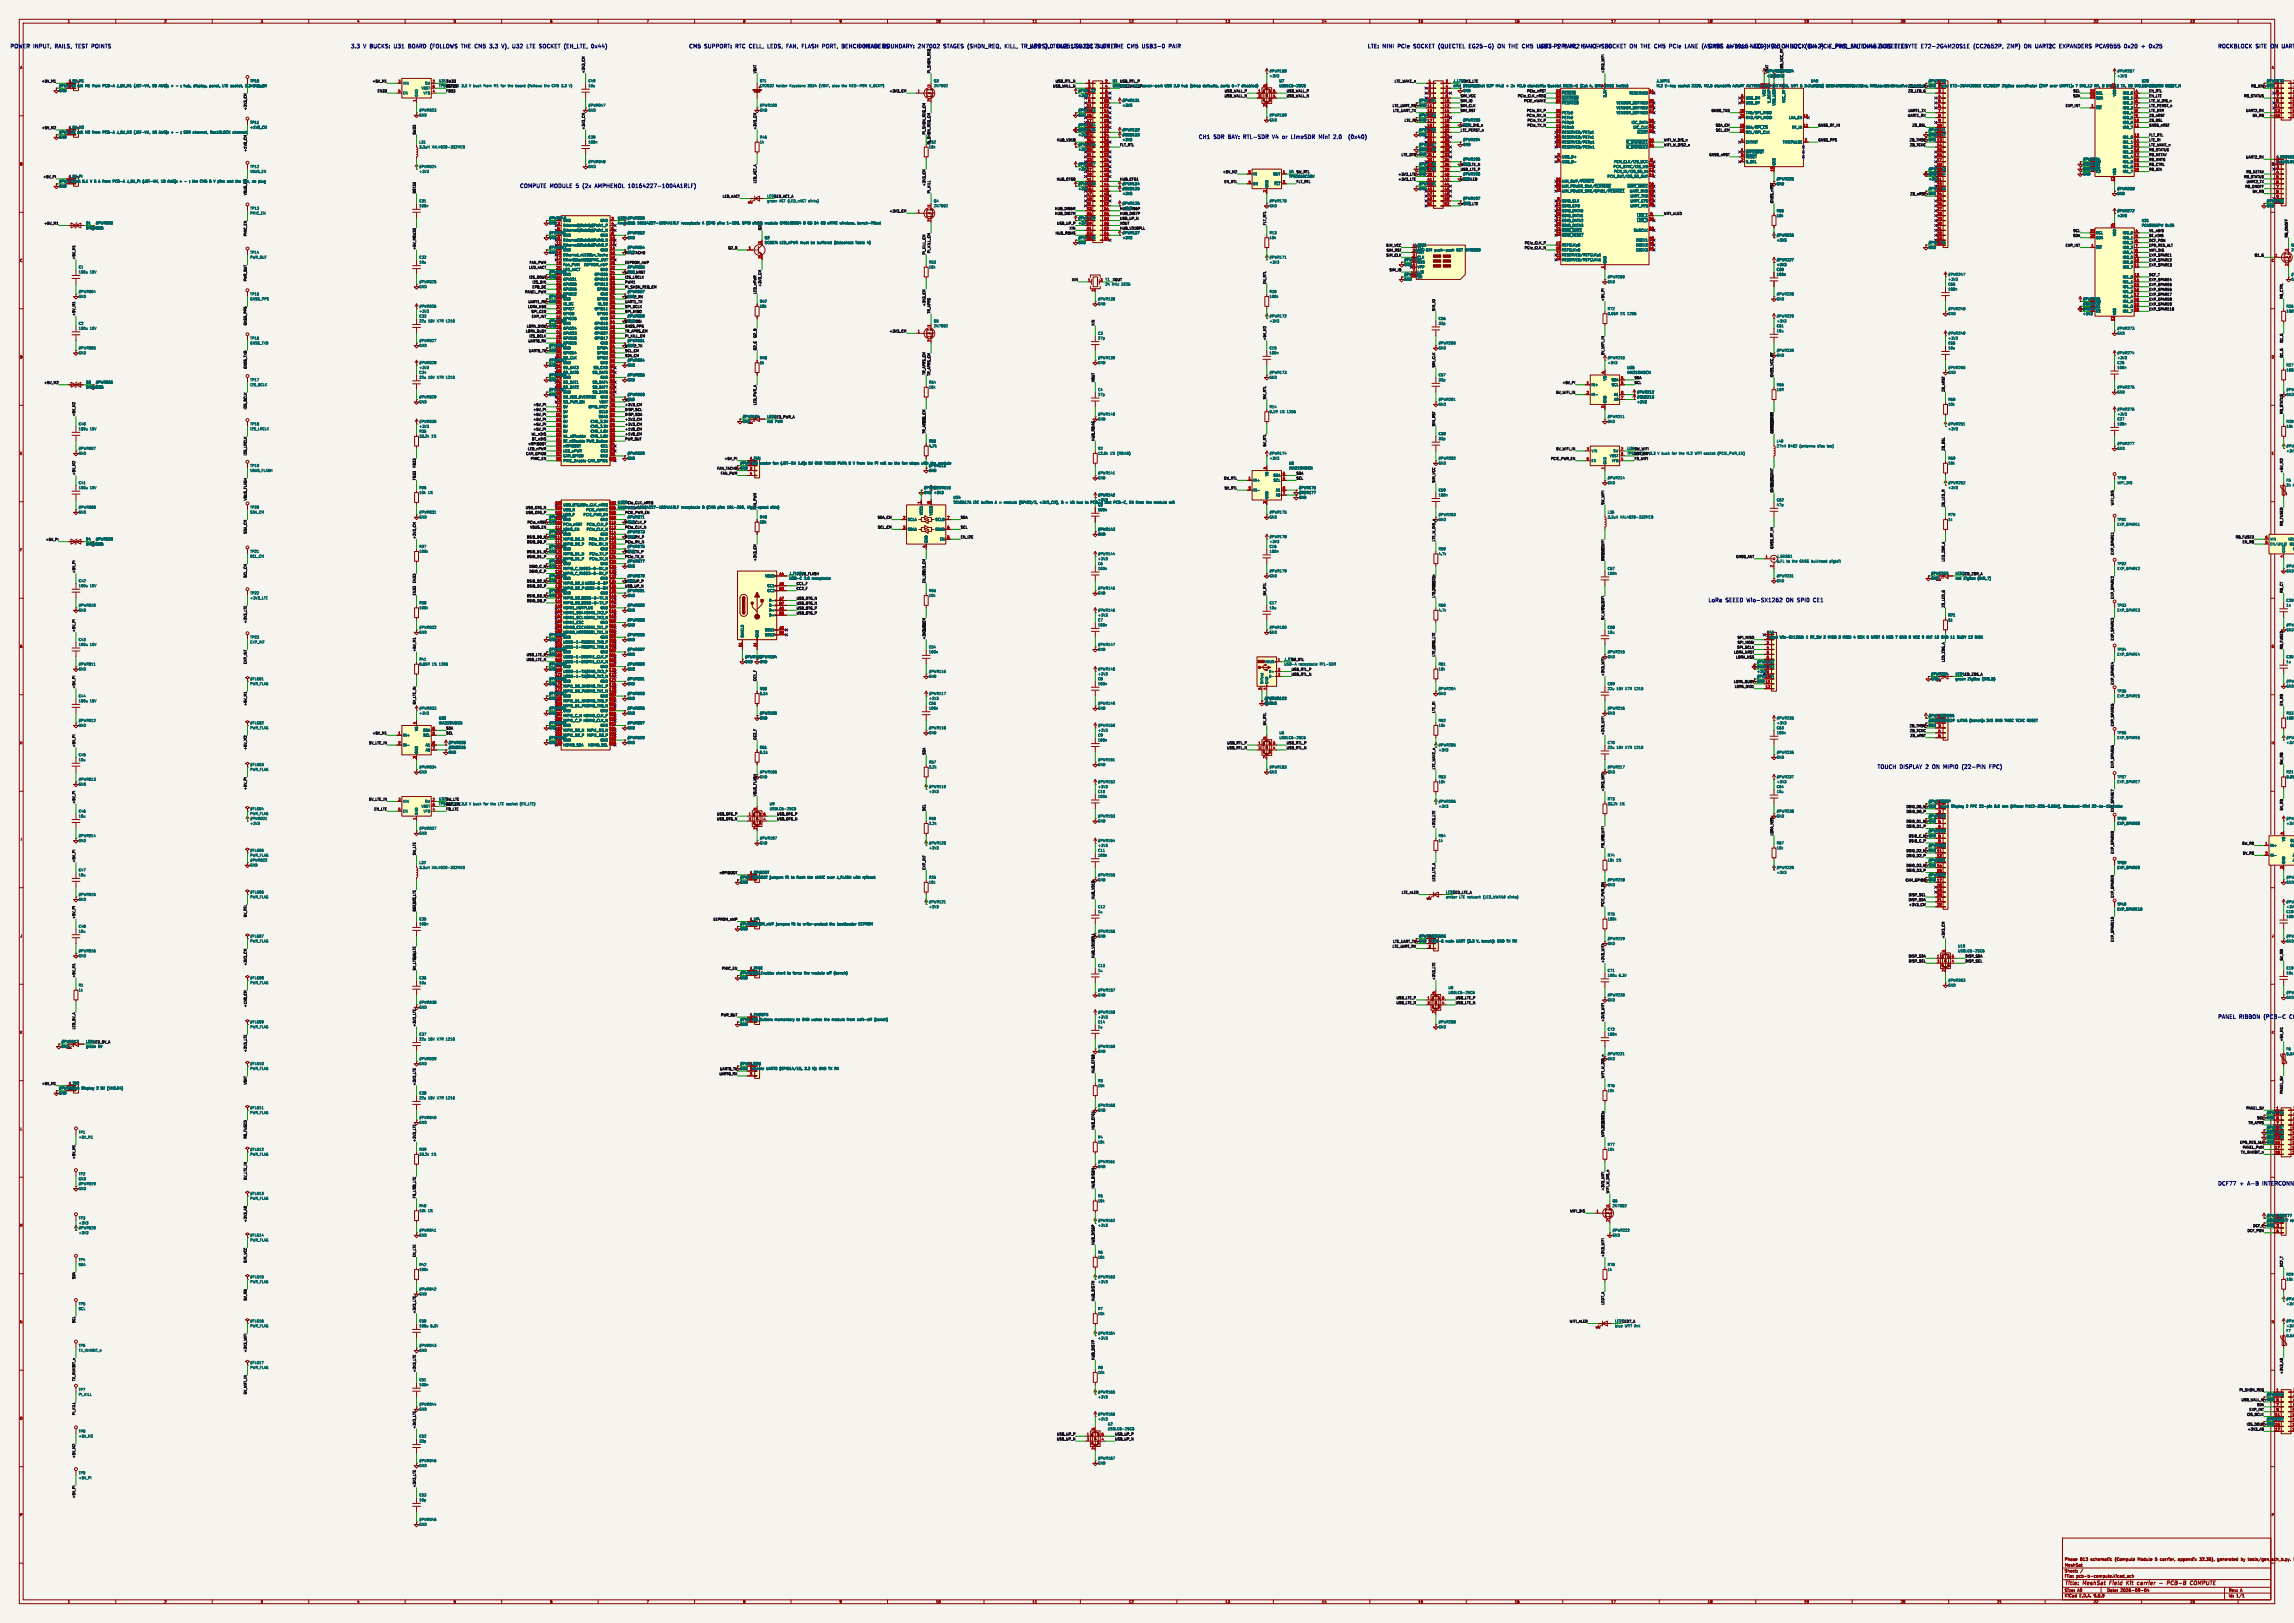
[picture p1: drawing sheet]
<svg xmlns="http://www.w3.org/2000/svg" width="1189mm" height="841mm" viewBox="0 0 1189 841" stroke-linecap="round" stroke-linejoin="round" font-family="sans-serif">
<defs><g id="words">
<g font-size="2.8" fill="#0000c2">
<text x="5" y="25">POWER</text>
<text x="18" y="25">INPUT,</text>
<text x="30" y="25">RAILS,</text>
<text x="41" y="25">TEST</text>
<text x="50" y="25">POINTS</text>
<text x="182" y="25">3.3</text>
<text x="189" y="25">V</text>
<text x="193" y="25">BUCKS:</text>
<text x="206" y="25">U31</text>
<text x="214" y="25">BOARD (FOLLOWS</text>
<text x="243" y="25">THE</text>
<text x="251" y="25">CM5</text>
<text x="260" y="25">3.3</text>
<text x="267" y="25">V),</text>
<text x="273" y="25">U32</text>
<text x="281" y="25">LTE</text>
<text x="289" y="25">SOCKET</text>
<text x="302" y="25">(EN_LTE,</text>
<text x="357" y="25">CM5</text>
<text x="365" y="25">SUPPORT:</text>
<text x="382" y="25">RTC</text>
<text x="390" y="25">CELL,</text>
<text x="400" y="25">LEDS,</text>
<text x="411" y="25">FAN,</text>
<text x="420" y="25">FLASH</text>
<text x="431" y="25">PORT,</text>
<text x="442" y="25">BENCH</text>
<text x="444" y="25">DOMAIN</text>
<text x="454" y="25">HEADERS</text>
<text x="458" y="25">BOUNDARY:</text>
<text x="477" y="25">2N7002</text>
<text x="491" y="25">STAGES (SHDN_REQ,</text>
<text x="524" y="25">KILL,</text>
<text x="533" y="25">USB</text>
<text x="534" y="25">TR_APRS),HUB</text>
<text x="542" y="25">2.0</text>
<text x="551" y="25">TCA9517A</text>
<text x="557" y="25">USB2517I</text>
<text x="568" y="25">I2C</text>
<text x="574" y="25">ON</text>
<text x="581" y="25">THE</text>
<text x="588" y="25">CM5</text>
<text x="597" y="25">USB3-0</text>
<text x="612" y="25">PAIR</text>
<text x="709" y="25">LTE:</text>
<text x="717" y="25">MINI</text>
<text x="725" y="25">PCIe</text>
<text x="734" y="25">SOCKET</text>
<text x="748" y="25">(QUECTEL</text>
<text x="765" y="25">EG25-G)</text>
<text x="781" y="25">ON</text>
<text x="787" y="25">THE</text>
<text x="795" y="25">CM5</text>
<text x="798" y="25">WIFIUSB3-1 M.2</text>
<text x="806" y="25">P2P:</text>
<text x="818" y="25">PAIR,</text>
<text x="822" y="25">E-KEY</text>
<text x="828" y="25">NANO-SIM</text>
<text x="835" y="25">SOCKET</text>
<text x="848" y="25">ON</text>
<text x="855" y="25">THE</text>
<text x="862" y="25">CM5</text>
<text x="871" y="25">PCIe</text>
<text x="880" y="25">LANE</text>
<text x="885" y="25">GNSS</text>
<text x="890" y="25">(ASIARF</text>
<text x="895" y="25">u-bloxAW7915-AED),</text>
<text x="908" y="25">NEO-M9N</text>
<text x="925" y="25">ON</text>
<text x="927" y="25">3.3 I2C</text>
<text x="935" y="25">V</text>
<text x="939" y="25">BUCK</text>
<text x="939" y="25">(0x42) ON</text>
<text x="951" y="25">+</text>
<text x="956" y="25">PCIE_PWR_EN,</text>
<text x="956" y="25">PPS,</text>
<text x="965" y="25">ANTENNA0x45 EBYTE</text>
<text x="973" y="25">ZIGBEE</text>
<text x="981" y="25">BIAS</text>
<text x="990" y="25">TEE E72-2G4M20S1E</text>
<text x="1025" y="25">(CC2652P,</text>
<text x="1043" y="25">ZNP)</text>
<text x="1053" y="25">ON</text>
<text x="1059" y="25">UART1EXPANDERS</text>
<text x="1060" y="25">I2C</text>
<text x="1087" y="25">PCA9555</text>
<text x="1103" y="25">0x20</text>
<text x="1113" y="25">+</text>
<text x="1117" y="25">0x25</text>
<text x="1149" y="25">ROCKBLOCK</text>
<text x="1169" y="25">SITE</text>
<text x="1178" y="25">ON</text>
<text x="1185" y="25">UAR</text>
<text x="621" y="72">CH1</text>
<text x="629" y="72">SDR</text>
<text x="638" y="72">BAY: RTL-SDR</text>
<text x="662" y="72">V4</text>
<text x="668" y="72">or</text>
<text x="673" y="72">LimeSDR</text>
<text x="689" y="72">Mini</text>
<text x="697" y="72">2.0</text>
<text x="706" y="72">(0x40)</text>
<text x="269" y="98">COMPUTE</text>
<text x="285" y="98">MODULE</text>
<text x="300" y="98">5</text>
<text x="304" y="98">(2x</text>
<text x="311" y="98">AMPHENOL</text>
<text x="329" y="98">10164227-1004A1RLF)</text>
<text x="885" y="312">LoRa</text>
<text x="895" y="312">SEEED</text>
<text x="906" y="312">Wio-SX1262</text>
<text x="928" y="312">ON</text>
<text x="934" y="312">SPI0</text>
<text x="943" y="312">CE1</text>
<text x="973" y="399">TOUCH</text>
<text x="985" y="399">DISPLAY</text>
<text x="999" y="399">2</text>
<text x="1003" y="399">ON</text>
<text x="1010" y="399">MIPI0</text>
<text x="1020" y="399">(22-PIN</text>
<text x="1035" y="399">FPC)</text>
<text x="1149" y="528">PANEL</text>
<text x="1161" y="528">RIBBON</text>
<text x="1174" y="528">(PCB-C</text>
<text x="1189" y="528">C</text>
<text x="1149" y="614">DCF77</text>
<text x="1161" y="614">+</text>
<text x="1166" y="614">A-B</text>
<text x="1175" y="614">INTERCONN</text>
</g>
<g font-size="2.8" fill="#840000">
<text x="1070" y="822">Title:</text>
<text x="1080" y="822">MeshSat</text>
<text x="1094" y="822">Field</text>
<text x="1104" y="822">Kit</text>
<text x="1110" y="822">carrier</text>
<text x="1122" y="822">-</text>
<text x="1127" y="822">PCB-B</text>
<text x="1140" y="822">COMPUTE</text>
</g>
<g font-size="2.1" fill="#840000">
<text x="1070" y="809">Phase</text>
<text x="1078" y="809">B13</text>
<text x="1084" y="809">schematic</text>
<text x="1096" y="809">(Compute</text>
<text x="1108" y="809">Module</text>
<text x="1117" y="809">5</text>
<text x="1120" y="809">carrier,</text>
<text x="1130" y="809">appendix</text>
<text x="1141" y="809">32.35),</text>
<text x="1150" y="809">generated</text>
<text x="1163" y="809">by</text>
<text x="1167" y="809">tools/gen_sch_b.py.</text>
<text x="1070" y="815">Sheet:</text>
<text x="1070" y="812">MeshSat</text>
<text x="1070" y="818">File:</text>
<text x="1076" y="818">pcb-b-compute.kicad_sch</text>
<text x="1070" y="828">KiCad</text>
<text x="1070" y="825">Size:</text>
<text x="1077" y="825">A0</text>
<text x="1078" y="828">E.D.A.</text>
<text x="1085" y="828">9.0.9</text>
<text x="1092" y="825">Date:</text>
<text x="1099" y="825">2026-09-04</text>
<text x="1155" y="825">Rev:</text>
<text x="1155" y="828">Id:</text>
<text x="1159" y="828">1/1</text>
<text x="1161" y="825">A</text>
</g>
<g font-size="1.8" fill="#840000">
<text x="35" y="12">1</text>
<text x="85" y="12">2</text>
<text x="135" y="12">3</text>
<text x="185" y="12">4</text>
<text x="235" y="12">5</text>
<text x="285" y="12">6</text>
<text x="335" y="12">7</text>
<text x="385" y="12">8</text>
<text x="435" y="12">9</text>
<text x="485" y="12">10</text>
<text x="535" y="12">11</text>
<text x="585" y="12">12</text>
<text x="635" y="12">13</text>
<text x="685" y="12">14</text>
<text x="735" y="12">15</text>
<text x="785" y="12">16</text>
<text x="835" y="12">17</text>
<text x="885" y="12">18</text>
<text x="935" y="12">19</text>
<text x="985" y="12">20</text>
<text x="1035" y="12">21</text>
<text x="1085" y="12">22</text>
<text x="1135" y="12">23</text>
<text x="10" y="36">A</text>
<text x="1177" y="36">A</text>
<text x="10" y="86">B</text>
<text x="1177" y="86">B</text>
<text x="320" y="114">U30A #PWR050</text>
<text x="10" y="136">C</text>
<text x="728" y="135">#PWR198</text>
<text x="1177" y="136">C</text>
<text x="284" y="155">#PWR058</text>
<text x="284" y="167">#PWR060</text>
<text x="10" y="186">D</text>
<text x="1177" y="186">D</text>
<text x="385" y="217">#PWR101</text>
<text x="10" y="236">E</text>
<text x="1177" y="236">E</text>
<text x="10" y="286">F</text>
<text x="10" y="336">G</text>
<text x="1177" y="336">G</text>
<text x="386" y="341">#PWR103#PWR104</text>
<text x="1001" y="350">#PWR254</text>
<text x="10" y="386">H</text>
<text x="1177" y="386">H</text>
<text x="11" y="436">I</text>
<text x="10" y="486">J</text>
<text x="1177" y="486">J</text>
<text x="10" y="536">K</text>
<text x="1177" y="536">K</text>
<text x="10" y="586">L</text>
<text x="10" y="636">M</text>
<text x="10" y="686">N</text>
<text x="1177" y="686">N</text>
<text x="10" y="736">O</text>
<text x="10" y="786">P</text>
<text x="1177" y="786">P</text>
<text x="35" y="831">1</text>
<text x="85" y="831">2</text>
<text x="135" y="831">3</text>
<text x="185" y="831">4</text>
<text x="235" y="831">5</text>
<text x="285" y="831">6</text>
<text x="335" y="831">7</text>
<text x="385" y="831">8</text>
<text x="435" y="831">9</text>
<text x="485" y="831">10</text>
<text x="535" y="831">11</text>
<text x="585" y="831">12</text>
<text x="635" y="831">13</text>
<text x="685" y="831">14</text>
<text x="735" y="831">15</text>
<text x="785" y="831">16</text>
<text x="835" y="831">17</text>
<text x="885" y="831">18</text>
<text x="935" y="831">19</text>
<text x="985" y="831">20</text>
<text x="1035" y="831">21</text>
<text x="1085" y="831">22</text>
<text x="1135" y="831">23</text>
</g>
<g font-size="1.8" fill="#0f0f0f">
<text x="303" y="38" transform="rotate(-90 303 38)">+3V3_CM</text>
<text x="392" y="38" transform="rotate(-90 392 38)">VBAT</text>
<text x="482" y="38" transform="rotate(-90 482 38)">PI_SHDN_REQ</text>
<text x="832" y="38" transform="rotate(-90 832 38)">+3V3_WIFI</text>
<text x="22" y="43">+5V_M1</text>
<text x="193" y="43">+5V_M1</text>
<text x="196" y="48">EN33</text>
<text x="227" y="43">U31 SW33</text>
<text x="231" y="45">BST33</text>
<text x="231" y="48">FB33</text>
<text x="461" y="48">+3V3_CM</text>
<text x="546" y="45">USB_WALL_N</text>
<text x="547" y="43">USB_RTL_N</text>
<text x="580" y="43">USB_RTL_P</text>
<text x="635" y="48">USB_WALL_P</text>
<text x="667" y="48">USB_WALL_P</text>
<text x="723" y="43">LTE_WAKE_n</text>
<text x="757" y="43">+3V3_LTE</text>
<text x="791" y="48">PCIe_nRST</text>
<text x="989" y="48">ZB_LED_G</text>
<text x="1075" y="48">SCL</text>
<text x="1114" y="48">EN_RTL</text>
<text x="1167" y="45">RB_IEN</text>
<text x="635" y="50">USB_WALL_N</text>
<text x="667" y="50">USB_WALL_N</text>
<text x="757" y="53">SIM_IO</text>
<text x="757" y="50">SIM_VCC</text>
<text x="787" y="50">PCIe_CLK_nREQ</text>
<text x="790" y="53">PCIE_nWAKE</text>
<text x="1074" y="50">SDA</text>
<text x="1114" y="50">EN_LTE</text>
<text x="1114" y="53">LTE_W_DIS_n</text>
<text x="1163" y="50">RB_STATUS</text>
<text x="128" y="57" transform="rotate(-90 128 57)">+3V3_CM</text>
<text x="722" y="56">LTE_UART_RX GND 11</text>
<text x="722" y="58">LTE_UART_TX</text>
<text x="757" y="58">SIM_RST</text>
<text x="757" y="56">SIM_CLK</text>
<text x="791" y="58">PCIe_RX_P</text>
<text x="887" y="58">GNSS_TXD</text>
<text x="989" y="58">UART1_TX</text>
<text x="1071" y="56">EXP_INT</text>
<text x="1114" y="56">LTE_PERST_n</text>
<text x="1114" y="58">LTE_DTR</text>
<text x="1164" y="58">UART2_RX</text>
<text x="728" y="63">LTE_RI</text>
<text x="757" y="66">LTE_W_DIS_n</text>
<text x="791" y="61">PCIe_RX_N</text>
<text x="791" y="66">PCIe_TX_N</text>
<text x="792" y="63">PCIe_TX_P</text>
<text x="889" y="66">SDA_CM</text>
<text x="942" y="66">GNSS_RF_IN</text>
<text x="989" y="61">UART1_RX</text>
<text x="991" y="66">ZB_BSL</text>
<text x="1114" y="61">ZB_nRST</text>
<text x="1114" y="63">ZB_BSL</text>
<text x="1114" y="66">GNSS_nRST</text>
<text x="1167" y="61">5V_RB</text>
<text x="22" y="67">+5V_M2</text>
<text x="216" y="70" transform="rotate(-90 216 70)">SW33</text>
<text x="303" y="67" transform="rotate(-90 303 67)">+3V3_CM</text>
<text x="392" y="67" transform="rotate(-90 392 67)">+3V3_CM</text>
<text x="480" y="70" transform="rotate(-90 480 70)">PI_SHDN_REQ_CM</text>
<text x="757" y="68">LTE_PERST_n</text>
<text x="889" y="68">SCL_CM</text>
<text x="1114" y="71">FLT_RTL</text>
<text x="481" y="75">R52</text>
<text x="482" y="75" transform="rotate(-90 482 75)">PI_SHDN_REQ_CM</text>
<text x="548" y="73">HUB_VD18</text>
<text x="580" y="76">FLT_RTL</text>
<text x="862" y="73">WIFI_W_DIS_n</text>
<text x="862" y="76">WIFI_W_DIS2_n</text>
<text x="942" y="73">GNSS_PPS</text>
<text x="990" y="73">ZB_TMSC</text>
<text x="990" y="76">ZB_TCKC</text>
<text x="1114" y="76">LTE_WAKE_n</text>
<text x="1114" y="73">LTE_RI</text>
<text x="128" y="79" transform="rotate(-90 128 79)">+1V8_CM</text>
<text x="726" y="81">LTE_DTR</text>
<text x="886" y="81">GNSS_nRST</text>
<text x="1114" y="78">RB_STATUS</text>
<text x="1114" y="81">RB_NETAV</text>
<text x="1114" y="83">RB_XMTG</text>
<text x="1164" y="82">UART2_RX</text>
<text x="634" y="90">+5V_M2</text>
<text x="672" y="90">SW_RTL</text>
<text x="757" y="89">USB_LTE_P</text>
<text x="757" y="86">USB_LTE_N</text>
<text x="1114" y="86">RB_CTRL</text>
<text x="1114" y="89">RB_IEN</text>
<text x="1164" y="90">RB_NETAV</text>
<text x="22" y="92">+5V_PI</text>
<text x="392" y="95" transform="rotate(-90 392 95)">LED_ACT_A</text>
<text x="548" y="94">HUB_CFG0</text>
<text x="580" y="94">HUB_CFG1</text>
<text x="634" y="95">EN_RTL</text>
<text x="672" y="95">FLT_RTL</text>
<text x="725" y="91">+3V3_LTE</text>
<text x="725" y="94">+3V3_LTE</text>
<text x="757" y="94">LTE_nLED</text>
<text x="1163" y="92">RB_STATUS</text>
<text x="1164" y="95">UART2_TX</text>
<text x="128" y="101" transform="rotate(-90 128 101)">VBUS_EN</text>
<text x="216" y="100" transform="rotate(-90 216 100)">BST33</text>
<text x="480" y="97" transform="rotate(-90 480 97)">+3V3_CM</text>
<text x="482" y="100" transform="rotate(-90 482 100)">PI_KILL</text>
<text x="990" y="101">ZB_nRST</text>
<text x="1164" y="97">RB_ONOFF</text>
<text x="1167" y="100">5V_RB</text>
<text x="374" y="103">LED_nACT</text>
<text x="398" y="102">LED5LED_ACT_A</text>
<text x="757" y="106">+3V3_LTE</text>
<text x="919" y="105" transform="rotate(-90 919 105)">GNSS_nRST</text>
<text x="461" y="110">+3V3_CM</text>
<text x="547" y="109">HUB_DIS6M</text>
<text x="547" y="111">HUB_DIS7M</text>
<text x="580" y="111">HUB_DIS7P</text>
<text x="580" y="114">USB_UP_N</text>
<text x="862" y="111">WIFI_nLED</text>
<text x="23" y="116">+5V_M1</text>
<text x="548" y="116">USB_UP_P</text>
<text x="554" y="119">XIN</text>
<text x="580" y="116">XOUT</text>
<text x="580" y="119">HUB_VD18PLL</text>
<text x="656" y="117" transform="rotate(-90 656 117)">FLT_RTL</text>
<text x="128" y="123" transform="rotate(-90 128 123)">PMIC_EN</text>
<text x="547" y="122">HUB_RBIAS</text>
<text x="1074" y="123">SDA</text>
<text x="1075" y="120">SCL</text>
<text x="1114" y="120">WL_nDIS</text>
<text x="1114" y="123">BT_nDIS</text>
<text x="1114" y="125">DCF_PON</text>
<text x="1186" y="123" transform="rotate(-90 1186 123)">RB_ONOFF</text>
<text x="216" y="130" transform="rotate(-90 216 130)">+5V_M1SW33</text>
<text x="324" y="132">FAN_TACHO</text>
<text x="377" y="129">Q2_B</text>
<text x="482" y="131" transform="rotate(-90 482 131)">PI_KILL_CM</text>
<text x="718" y="128">SIM_VCC</text>
<text x="719" y="130">SIM_RST</text>
<text x="790" y="129">PCIe_CLK_N</text>
<text x="790" y="127">PCIe_CLK_P</text>
<text x="1071" y="128">EXP_INT</text>
<text x="1114" y="128">EPD_RES_ALT</text>
<text x="1114" y="130">WIFI_DIS</text>
<text x="39" y="135" transform="rotate(-90 39 135)">+5V_M1</text>
<text x="274" y="137">FAN_PWM</text>
<text x="324" y="137">EEPROM_nWP</text>
<text x="480" y="132" transform="rotate(-90 480 132)">PI_KILL_CM</text>
<text x="718" y="133">SIM_CLK</text>
<text x="1114" y="133">EXP_SPARE1</text>
<text x="1114" y="136">EXP_SPARE2</text>
<text x="1168" y="133">Q1_G</text>
<text x="274" y="139">LED_nACT</text>
<text x="324" y="142">LORA_NRST</text>
<text x="720" y="141">SIM_IO</text>
<text x="1114" y="138">EXP_SPARE3</text>
<text x="1114" y="143">DCF_T</text>
<text x="128" y="146" transform="rotate(-90 128 146)">PWR_BUT</text>
<text x="274" y="144">I2S_DOUT</text>
<text x="276" y="147">I2S_DIN</text>
<text x="276" y="150">EPD_DC</text>
<text x="324" y="147">PWM1</text>
<text x="324" y="144">I2S_LRCLK</text>
<text x="324" y="150">PI_SHDN_REQ_CM</text>
<text x="395" y="149" transform="rotate(-90 395 149)">+3V3_CM</text>
<text x="555" y="146">XIN</text>
<text x="577" y="146">XOUT</text>
<text x="656" y="147" transform="rotate(-90 656 147)">EN_RTL</text>
<text x="1114" y="146">EXP_SPARE4</text>
<text x="1114" y="148">EXP_SPARE5</text>
<text x="272" y="152">PANEL_PWM</text>
<text x="324" y="155">UART2_RX</text>
<text x="392" y="152" transform="rotate(-90 392 152)">LED_nPWR</text>
<text x="1114" y="151">EXP_SPARE6</text>
<text x="1114" y="153">EXP_SPARE7</text>
<text x="1114" y="156">EXP_SPARE8</text>
<text x="1183" y="155" transform="rotate(-90 1183 155)">RB_CTRL</text>
<text x="274" y="160">LORA_NSS</text>
<text x="274" y="157">UART1_RX</text>
<text x="324" y="157">UART1_TX</text>
<text x="324" y="160">SPI_SCLK</text>
<text x="480" y="159" transform="rotate(-90 480 159)">+3V3_CM</text>
<text x="744" y="161" transform="rotate(-90 744 161)">SIM_IO</text>
<text x="832" y="156" transform="rotate(-90 832 156)">+5V_PI</text>
<text x="1114" y="158">EXP_SPARE9</text>
<text x="1114" y="161">EXP_SPARE10</text>
<text x="39" y="164" transform="rotate(-90 39 164)">+5V_M1</text>
<text x="275" y="162">SPI_CE0</text>
<text x="276" y="165">EXP_INT</text>
<text x="324" y="167">SPI_MOSI</text>
<text x="324" y="162">SPI_MISO</text>
<text x="482" y="163" transform="rotate(-90 482 163)">TR_APRS</text>
<text x="128" y="169" transform="rotate(-90 128 169)">GNSS_PPS</text>
<text x="272" y="172">LORA_BUSY</text>
<text x="273" y="170">LORA_DIO1</text>
<text x="324" y="170">GNSS_PPS</text>
<text x="324" y="172">TR_APRS_CM</text>
<text x="461" y="172">+3V3_CM</text>
<text x="567" y="169" transform="rotate(-90 567 169)">XIN</text>
<text x="274" y="177">UART0_RX</text>
<text x="274" y="175">I2S_BCLK</text>
<text x="324" y="175">PI_KILL_CM</text>
<text x="324" y="180">UART2_TX</text>
<text x="392" y="175" transform="rotate(-90 392 175)">Q2_B</text>
<text x="656" y="177" transform="rotate(-90 656 177)">+5V_M2</text>
<text x="1183" y="178" transform="rotate(-90 1183 178)">Q1_G</text>
<text x="274" y="183">UART0_TX</text>
<text x="324" y="185">SDA_CM</text>
<text x="324" y="183">SCL_CM</text>
<text x="392" y="182" transform="rotate(-90 392 182)">Q2_C</text>
<text x="832" y="184" transform="rotate(-90 832 184)">5V_WIFI_IN</text>
<text x="1183" y="185" transform="rotate(-90 1183 185)">Q1_G</text>
<text x="128" y="191" transform="rotate(-90 128 191)">GNSS_TXD</text>
<text x="744" y="190" transform="rotate(-90 744 190)">SIM_CLK</text>
<text x="480" y="194" transform="rotate(-90 480 194)">TR_APRS_CM</text>
<text x="482" y="195" transform="rotate(-90 482 195)">TR_APRS_CM</text>
<text x="847" y="197">SDA</text>
<text x="919" y="196" transform="rotate(-90 919 196)">GNSS_VCC_RF</text>
<text x="23" y="199">+5V_M2</text>
<text x="567" y="198" transform="rotate(-90 567 198)">XOUT</text>
<text x="810" y="199">+5V_PI</text>
<text x="847" y="199">SCL</text>
<text x="1008" y="203" transform="rotate(-90 1008 203)">ZB_nRST</text>
<text x="656" y="207" transform="rotate(-90 656 207)">SW_RTL</text>
<text x="806" y="204">5V_WIFI_IN</text>
<text x="39" y="216" transform="rotate(-90 39 216)">+5V_M2</text>
<text x="128" y="212" transform="rotate(-90 128 212)">I2S_BCLK</text>
<text x="276" y="210">+5V_PI</text>
<text x="276" y="213">+5V_PI</text>
<text x="276" y="216">+5V_PI</text>
<text x="324" y="210">+3V3_CM</text>
<text x="324" y="213">DISP_SCL</text>
<text x="324" y="216">DISP_SDA</text>
<text x="392" y="210" transform="rotate(-90 392 210)">LED_PWR_A</text>
<text x="1183" y="215" transform="rotate(-90 1183 215)">RB_STATUS</text>
<text x="276" y="218">+5V_PI</text>
<text x="276" y="221">+5V_PI</text>
<text x="324" y="218">+3V3_CM</text>
<text x="324" y="221">+3V3_CM</text>
<text x="398" y="217">LED6LED_PWR_A</text>
<text x="480" y="221" transform="rotate(-90 480 221)">+3V3_CM</text>
<text x="744" y="221" transform="rotate(-90 744 221)">SIM_RST</text>
<text x="275" y="226">WL_nDIS</text>
<text x="276" y="223">+5V_PI</text>
<text x="324" y="223">+1V8_CM</text>
<text x="324" y="226">+1V8_CM</text>
<text x="480" y="225" transform="rotate(-90 480 225)">TR_APRS</text>
<text x="919" y="225" transform="rotate(-90 919 225)">GNSS_BIAS</text>
<text x="273" y="233">LED_nPWR</text>
<text x="274" y="231">nRPIBOOT</text>
<text x="276" y="228">BT_nDIS</text>
<text x="324" y="228">PWR_BUT</text>
<text x="567" y="229" transform="rotate(-90 567 229)">HUB_RBIAS</text>
<text x="656" y="232" transform="rotate(-90 656 232)">5V_RTL</text>
<text x="806" y="233">5V_WIFI_IN</text>
<text x="843" y="233">U36 SW_WIFI</text>
<text x="1008" y="234" transform="rotate(-90 1008 234)">ZB_BSL</text>
<text x="128" y="236" transform="rotate(-90 128 236)">I2S_LRCLK</text>
<text x="273" y="236">CAM_GPIO0</text>
<text x="275" y="238">PMIC_EN</text>
<text x="375" y="238">+5V_PI</text>
<text x="804" y="238">PCIE_PWR_EN</text>
<text x="843" y="236">TPS563201</text>
<text x="847" y="236">BST_WIFI3.3</text>
<text x="847" y="238">FB_WIFI</text>
<text x="216" y="242" transform="rotate(-90 216 242)">FB33</text>
<text x="372" y="243">FAN_TACHO GND 3</text>
<text x="1183" y="245" transform="rotate(-90 1183 245)">+5V_M2</text>
<text x="39" y="246" transform="rotate(-90 39 246)">+5V_M2</text>
<text x="216" y="249" transform="rotate(-90 216 249)">FB33</text>
<text x="373" y="246">FAN_PWM</text>
<text x="634" y="249">SW_RTL</text>
<text x="672" y="246">SDA</text>
<text x="672" y="249">SCL</text>
<text x="744" y="250" transform="rotate(-90 744 250)">SIM_VCC</text>
<text x="635" y="254">5V_RTL</text>
<text x="919" y="255" transform="rotate(-90 919 255)">GNSS_ANT</text>
<text x="128" y="259" transform="rotate(-90 128 259)">VBUS_FLASH</text>
<text x="272" y="264">USB_OTG_N</text>
<text x="320" y="261">U30BPCIe_CLK_nREQ</text>
<text x="832" y="262" transform="rotate(-90 832 262)">SW_WIFI</text>
<text x="1008" y="263" transform="rotate(-90 1008 263)">ZB_LED_R</text>
<text x="1096" y="262" transform="rotate(-90 1096 262)">WIFI_DIS</text>
<text x="272" y="266">USB_OTG_P</text>
<text x="324" y="266">PCIE_PWR_EN</text>
<text x="455" y="269">SDA_CM</text>
<text x="498" y="269">SDA</text>
<text x="273" y="271">PCIe_nRST</text>
<text x="275" y="274">VBUS_EN</text>
<text x="324" y="271">PCIe_CLK_P</text>
<text x="324" y="274">PCIe_CLK_N</text>
<text x="455" y="274">SCL_CM</text>
<text x="498" y="274">SCL</text>
<text x="1183" y="273" transform="rotate(-90 1183 273)">RB_FUSED</text>
<text x="24" y="280">+5V_PI</text>
<text x="128" y="277" transform="rotate(-90 128 277)">SDA_CM</text>
<text x="216" y="279" transform="rotate(-90 216 279)">+3V3_CM</text>
<text x="273" y="279">DSI0_D0_N</text>
<text x="273" y="282">DSI0_D0_P</text>
<text x="324" y="279">PCIe_RX_P</text>
<text x="324" y="282">PCIe_RX_N</text>
<text x="498" y="279">EN_I2C</text>
<text x="744" y="281" transform="rotate(-90 744 281)">LTE_W_DIS_n</text>
<text x="1159" y="279">RB_FUSED</text>
<text x="1162" y="282">EN_RB</text>
<text x="273" y="287">DSI0_D1_N</text>
<text x="324" y="287">PCIe_TX_P</text>
<text x="919" y="285" transform="rotate(-90 919 285)">GNSS_RF_IN</text>
<text x="1096" y="288" transform="rotate(-90 1096 288)">EXP_SPARE1</text>
<text x="273" y="289">DSI0_D1_P</text>
<text x="324" y="289">PCIe_TX_N</text>
<text x="392" y="291" transform="rotate(-90 392 291)">+3V3_CM</text>
<text x="832" y="291" transform="rotate(-90 832 291)">BST_WIFI</text>
<text x="900" y="289">GNSS_ANT</text>
<text x="1008" y="291" transform="rotate(-90 1008 291)">LED_ZBR_A</text>
<text x="39" y="297" transform="rotate(-90 39 297)">+5V_PI</text>
<text x="128" y="299" transform="rotate(-90 128 299)">SCL_CM</text>
<text x="274" y="294">DSI0_C_N</text>
<text x="274" y="297">DSI0_C_P</text>
<text x="413" y="298">VBUS_FLASH</text>
<text x="480" y="299" transform="rotate(-90 480 299)">+3V3_CM</text>
<text x="1013" y="298">LED3LED_ZBR_A</text>
<text x="216" y="302" transform="rotate(-90 216 302)">EN33</text>
<text x="273" y="302">DSI0_D2_N</text>
<text x="273" y="304">DSI0_D2_P</text>
<text x="324" y="302">USB_UP_P</text>
<text x="324" y="304">USB_UP_N</text>
<text x="413" y="303">CC1_F</text>
<text x="413" y="306">CC2_F</text>
<text x="480" y="302" transform="rotate(-90 480 302)">EN_I2C</text>
<text x="216" y="309" transform="rotate(-90 216 309)">EN33</text>
<text x="273" y="310">DSI0_D3_N</text>
<text x="413" y="311">USB_OTG_N</text>
<text x="656" y="309" transform="rotate(-90 656 309)">5V_RTL</text>
<text x="744" y="310" transform="rotate(-90 744 310)">LTE_PERST_n</text>
<text x="744" y="308" transform="rotate(-90 744 308)">+3V3_LTE</text>
<text x="1096" y="310" transform="rotate(-90 1096 310)">EXP_SPARE2</text>
<text x="1183" y="307" transform="rotate(-90 1183 307)">RB_CT</text>
<text x="273" y="312">DSI0_D3_P</text>
<text x="413" y="316">USB_OTG_P</text>
<text x="413" y="313">USB_OTG_N</text>
<text x="832" y="316" transform="rotate(-90 832 316)">SW_WIFI</text>
<text x="1008" y="315" transform="rotate(-90 1008 315)">ZB_LED_G</text>
<text x="128" y="323" transform="rotate(-90 128 323)">+3V3_LTE</text>
<text x="413" y="318">USB_OTG_P</text>
<text x="832" y="321" transform="rotate(-90 832 321)">5V_WIFI_IN</text>
<text x="39" y="328" transform="rotate(-90 39 328)">+5V_PI</text>
<text x="480" y="329" transform="rotate(-90 480 329)">+3V3_CM</text>
<text x="900" y="331">SPI_MISO</text>
<text x="900" y="334">SPI_MOSI</text>
<text x="1096" y="332" transform="rotate(-90 1096 332)">EXP_SPARE3</text>
<text x="216" y="338" transform="rotate(-90 216 338)">+5V_M1</text>
<text x="273" y="340">USB_LTE_P</text>
<text x="744" y="340" transform="rotate(-90 744 340)">LTE_DTR</text>
<text x="744" y="337" transform="rotate(-90 744 337)">+3V3_LTE</text>
<text x="899" y="339">LORA_NRST</text>
<text x="900" y="341">LORA_NSS</text>
<text x="900" y="336">SPI_SCLK</text>
<text x="1183" y="337" transform="rotate(-90 1183 337)">RB_FUSED</text>
<text x="128" y="344" transform="rotate(-90 128 344)">EXP_INT</text>
<text x="273" y="343">USB_LTE_N</text>
<text x="665" y="342">J_RTL1</text>
<text x="669" y="343">5V_RTL</text>
<text x="669" y="348">USB_RTL_P</text>
<text x="1008" y="343" transform="rotate(-90 1008 343)">LED_ZBG_A</text>
<text x="392" y="353" transform="rotate(-90 392 353)">CC1_F</text>
<text x="669" y="350">USB_RTL_N</text>
<text x="832" y="351" transform="rotate(-90 832 351)">+3V3_WIFI</text>
<text x="899" y="354">LORA_BUSY</text>
<text x="1013" y="350">LED4LED_ZBG_A</text>
<text x="39" y="357" transform="rotate(-90 39 357)">+5V_PI</text>
<text x="899" y="357">LORA_DIO1</text>
<text x="1096" y="355" transform="rotate(-90 1096 355)">EXP_SPARE4</text>
<text x="128" y="366" transform="rotate(-90 128 366)">+5V_M1</text>
<text x="216" y="365" transform="rotate(-90 216 365)">5V_LTE_IN</text>
<text x="1183" y="366" transform="rotate(-90 1183 366)">EN_RB</text>
<text x="744" y="370" transform="rotate(-90 744 370)">LTE_RI</text>
<text x="656" y="376" transform="rotate(-90 656 376)">5V_RTL</text>
<text x="990" y="377">ZB_TMSC</text>
<text x="1096" y="376" transform="rotate(-90 1096 376)">EXP_SPARE5</text>
<text x="193" y="381">+5V_M1</text>
<text x="231" y="381">SCL</text>
<text x="231" y="378">SDA</text>
<text x="392" y="384" transform="rotate(-90 392 384)">CC2_F</text>
<text x="832" y="381" transform="rotate(-90 832 381)">+3V3_WIFI</text>
<text x="990" y="379">ZB_TCKC</text>
<text x="990" y="382">ZB_nRST</text>
<text x="39" y="387" transform="rotate(-90 39 387)">+5V_PI</text>
<text x="128" y="389" transform="rotate(-90 128 389)">+5V_M2</text>
<text x="191" y="386">5V_LTE_IN</text>
<text x="636" y="388">USB_RTL_N</text>
<text x="636" y="386">USB_RTL_P</text>
<text x="667" y="388">USB_RTL_N</text>
<text x="667" y="386">USB_RTL_P</text>
<text x="480" y="391" transform="rotate(-90 480 391)">SDA</text>
<text x="744" y="399" transform="rotate(-90 744 399)">LTE_WAKE_n</text>
<text x="1096" y="398" transform="rotate(-90 1096 398)">EXP_SPARE6</text>
<text x="1183" y="396" transform="rotate(-90 1183 396)">SW_RB</text>
<text x="128" y="410" transform="rotate(-90 128 410)">+5V_PI</text>
<text x="392" y="413" transform="rotate(-90 392 413)">VBUS_FLASH</text>
<text x="832" y="410" transform="rotate(-90 832 410)">+3V3_WIFI</text>
<text x="39" y="417" transform="rotate(-90 39 417)">+5V_PI</text>
<text x="191" y="415">5V_LTE_IN</text>
<text x="227" y="415">U32 SW_LTE</text>
<text x="227" y="417">TPS563201</text>
<text x="231" y="417">BST_LTE 3.3</text>
<text x="988" y="419">DSI0_D0_N</text>
<text x="194" y="420">EN_LTE</text>
<text x="231" y="420">FB_LTE</text>
<text x="371" y="425">USB_OTG_N</text>
<text x="371" y="423">USB_OTG_P</text>
<text x="403" y="423">USB_OTG_P</text>
<text x="403" y="425">USB_OTG_N</text>
<text x="480" y="420" transform="rotate(-90 480 420)">SCL</text>
<text x="988" y="421">DSI0_D0_P</text>
<text x="1183" y="420" transform="rotate(-90 1183 420)">5V_RB</text>
<text x="744" y="429" transform="rotate(-90 744 429)">+3V3_LTE</text>
<text x="988" y="426">DSI0_D1_N</text>
<text x="988" y="429">DSI0_D1_P</text>
<text x="919" y="433" transform="rotate(-90 919 433)">LORA_NSS</text>
<text x="989" y="434">DSI0_C_N</text>
<text x="989" y="437">DSI0_C_P</text>
<text x="1162" y="438">SW_RB</text>
<text x="216" y="443" transform="rotate(-90 216 443)">SW_LTE</text>
<text x="832" y="439" transform="rotate(-90 832 439)">FB_WIFI</text>
<text x="988" y="442">DSI0_D2_N</text>
<text x="1096" y="443" transform="rotate(-90 1096 443)">EXP_SPARE8</text>
<text x="1162" y="443">5V_RB</text>
<text x="39" y="447" transform="rotate(-90 39 447)">+5V_PI</text>
<text x="988" y="449">DSI0_D3_N</text>
<text x="988" y="444">DSI0_D2_P</text>
<text x="373" y="453">nRPIBOOT</text>
<text x="480" y="451" transform="rotate(-90 480 451)">EXP_INT</text>
<text x="988" y="452">DSI0_D3_P</text>
<text x="744" y="457" transform="rotate(-90 744 457)">LED_LTE_A</text>
<text x="988" y="457">CAM_GPIO0</text>
<text x="567" y="466" transform="rotate(-90 567 466)">HUB_VD18</text>
<text x="726" y="463">LTE_nLED</text>
<text x="749" y="463">LED2LED_LTE_A</text>
<text x="989" y="467">DISP_SDA</text>
<text x="989" y="464">DISP_SCL</text>
<text x="1096" y="465" transform="rotate(-90 1096 465)">EXP_SPARE9</text>
<text x="216" y="472" transform="rotate(-90 216 472)">BST_LTE</text>
<text x="216" y="470" transform="rotate(-90 216 470)">+3V3_LTE</text>
<text x="832" y="470" transform="rotate(-90 832 470)">PCIE_PWR_EN</text>
<text x="989" y="470">+3V3_CM</text>
<text x="39" y="476" transform="rotate(-90 39 476)">+5V_PI</text>
<text x="128" y="475" transform="rotate(-90 128 475)">5V_RTL</text>
<text x="370" y="477">EEPROM_nWP</text>
<text x="722" y="491">LTE_UART_RX</text>
<text x="722" y="489">LTE_UART_TX GND 2</text>
<text x="1008" y="486" transform="rotate(-90 1008 486)">+3V3_CM</text>
<text x="1096" y="488" transform="rotate(-90 1096 488)">EXP_SPARE10</text>
<text x="216" y="497" transform="rotate(-90 216 497)">SW_LTE</text>
<text x="567" y="497" transform="rotate(-90 567 497)">HUB_VD18PLL</text>
<text x="989" y="496">DISP_SDA</text>
<text x="1019" y="496">DISP_SDA</text>
<text x="1183" y="498" transform="rotate(-90 1183 498)">5V_RB</text>
<text x="128" y="500" transform="rotate(-90 128 500)">+3V3_CM</text>
<text x="216" y="503" transform="rotate(-90 216 503)">5V_LTE_IN</text>
<text x="374" y="503">PMIC_EN</text>
<text x="832" y="499" transform="rotate(-90 832 499)">+3V3_WIFI</text>
<text x="989" y="499">DISP_SCL</text>
<text x="1019" y="499">DISP_SCL</text>
<text x="39" y="507" transform="rotate(-90 39 507)">+5V_M1</text>
<text x="744" y="508" transform="rotate(-90 744 508)">+3V3_LTE</text>
<text x="724" y="520">USB_LTE_N</text>
<text x="724" y="518">USB_LTE_P</text>
<text x="754" y="518">USB_LTE_P</text>
<text x="754" y="520">USB_LTE_N</text>
<text x="128" y="522" transform="rotate(-90 128 522)">+1V8_CM</text>
<text x="374" y="527">PWR_BUT</text>
<text x="39" y="533" transform="rotate(-90 39 533)">LED_5V_A</text>
<text x="216" y="532" transform="rotate(-90 216 532)">+3V3_LTE</text>
<text x="832" y="530" transform="rotate(-90 832 530)">+3V3_WIFI</text>
<text x="1183" y="540" transform="rotate(-90 1183 540)">+5V_M1</text>
<text x="44" y="541">LED1LED_5V_A</text>
<text x="128" y="545" transform="rotate(-90 128 545)">+3V3_LTE</text>
<text x="373" y="557">UART0_RX</text>
<text x="373" y="555">UART0_TX</text>
<text x="567" y="556" transform="rotate(-90 567 556)">HUB_CFG0</text>
<text x="22" y="562">+5V_M1</text>
<text x="128" y="562" transform="rotate(-90 128 562)">VBAT</text>
<text x="216" y="563" transform="rotate(-90 216 563)">+3V3_LTE</text>
<text x="832" y="559" transform="rotate(-90 832 559)">WIFI_W_DIS_n</text>
<text x="1183" y="567" transform="rotate(-90 1183 567)">PANEL_5V</text>
<text x="1164" y="575">PANEL_5V</text>
<text x="1170" y="580">SCL</text>
<text x="567" y="585" transform="rotate(-90 567 585)">HUB_CFG1</text>
<text x="832" y="587" transform="rotate(-90 832 587)">+3V3_WIFI</text>
<text x="1165" y="583">TR_APRS</text>
<text x="128" y="590" transform="rotate(-90 128 590)">RB_FUSED</text>
<text x="216" y="592" transform="rotate(-90 216 592)">+3V3_LTE</text>
<text x="832" y="589" transform="rotate(-90 832 589)">WIFI_W_DIS2_n</text>
<text x="1161" y="593">EPD_RES_ALT</text>
<text x="1161" y="598">TX_INHIBIT_n</text>
<text x="1162" y="595">PANEL_PWM</text>
<text x="39" y="601" transform="rotate(-90 39 601)">+5V_M1</text>
<text x="128" y="611" transform="rotate(-90 128 611)">5V_LTE_IN</text>
<text x="216" y="616" transform="rotate(-90 216 616)">FB_LTE</text>
<text x="567" y="616" transform="rotate(-90 567 616)">HUB_DIS6M</text>
<text x="832" y="617" transform="rotate(-90 832 617)">+3V3_WIFI</text>
<text x="216" y="621" transform="rotate(-90 216 621)">FB_LTE</text>
<text x="834" y="618" transform="rotate(-90 834 618)">WIFI_W_DIS_n</text>
<text x="814" y="628">WIFI_DIS</text>
<text x="128" y="633" transform="rotate(-90 128 633)">+3V3_AB</text>
<text x="1168" y="636">DCF_T</text>
<text x="1165" y="638">DCF_PON</text>
<text x="567" y="645" transform="rotate(-90 567 645)">HUB_DIS6P</text>
<text x="216" y="652" transform="rotate(-90 216 652)">EN_LTE</text>
<text x="832" y="652" transform="rotate(-90 832 652)">+3V3_WIFI</text>
<text x="128" y="654" transform="rotate(-90 128 654)">SIM_VCC</text>
<text x="1183" y="657" transform="rotate(-90 1183 657)">DCF_T</text>
<text x="39" y="663" transform="rotate(-90 39 663)">SDA</text>
<text x="128" y="674" transform="rotate(-90 128 674)">5V_RB</text>
<text x="567" y="674" transform="rotate(-90 567 674)">HUB_DIS7M</text>
<text x="832" y="676" transform="rotate(-90 832 676)">LED7_A</text>
<text x="216" y="681" transform="rotate(-90 216 681)">+3V3_LTE</text>
<text x="39" y="686" transform="rotate(-90 39 686)">SCL</text>
<text x="813" y="685">WIFI_nLED</text>
<text x="837" y="685">LED7LED7_A</text>
<text x="128" y="701" transform="rotate(-90 128 701)">+3V3_WIFI</text>
<text x="567" y="705" transform="rotate(-90 567 705)">HUB_DIS7P</text>
<text x="216" y="711" transform="rotate(-90 216 711)">+3V3_LTE</text>
<text x="1183" y="712" transform="rotate(-90 1183 712)">+3V3_AB</text>
<text x="39" y="716" transform="rotate(-90 39 716)">TX_INHIBIT_n</text>
<text x="128" y="723" transform="rotate(-90 128 723)">5V_WIFI_IN</text>
<text x="1161" y="721">PI_SHDN_REQ</text>
<text x="1162" y="726">USB_WALL_N</text>
<text x="1166" y="731">EXP_INT</text>
<text x="1170" y="729">SDA</text>
<text x="39" y="733" transform="rotate(-90 39 733)">PI_KILL</text>
<text x="1164" y="734">I2S_BCLK</text>
<text x="216" y="740" transform="rotate(-90 216 740)">+3V3_LTE</text>
<text x="548" y="744">USB_UP_P</text>
<text x="578" y="744">USB_UP_P</text>
<text x="1164" y="739">I2S_DOUT</text>
<text x="1165" y="741">+3V3_AB</text>
<text x="548" y="746">USB_UP_N</text>
<text x="578" y="746">USB_UP_N</text>
<text x="39" y="756" transform="rotate(-90 39 756)">+5V_M2</text>
<text x="216" y="771" transform="rotate(-90 216 771)">+3V3_LTE</text>
<text x="39" y="777" transform="rotate(-90 39 777)">+5V_PI</text>
</g>
<g font-size="1.8" fill="#006464">
<text x="658" y="38">#PWR168</text>
<text x="658" y="40">+3V3</text>
<text x="916" y="38">#PWR223</text>
<text x="916" y="40">+3V3</text>
<text x="917" y="38" transform="rotate(-90 917 38)">VBAT</text>
<text x="921" y="38">#PWR224</text>
<text x="921" y="40">GND</text>
<text x="1097" y="38">#PWR267</text>
<text x="1097" y="40">+3V3</text>
<text x="30" y="45">#PWR000V rail</text>
<text x="30" y="48">GND</text>
<text x="36" y="43">J_5V_M1</text>
<text x="45" y="45">M1</text>
<text x="48" y="45">from</text>
<text x="54" y="45">PCB-A</text>
<text x="62" y="45">J_5V_M1</text>
<text x="71" y="45">(JST-VH,</text>
<text x="80" y="45">18</text>
<text x="84" y="45">AWG): +</text>
<text x="93" y="45">-</text>
<text x="96" y="45">;</text>
<text x="98" y="45">hub,</text>
<text x="103" y="45">display,</text>
<text x="111" y="45">panel,</text>
<text x="118" y="45">LTE socket,</text>
<text x="130" y="43">TP10</text>
<text x="130" y="45">+3V3_CMbuck</text>
<text x="131" y="45">3.3</text>
<text x="135" y="45">V</text>
<text x="209" y="44">VIN</text>
<text x="218" y="47">VBST</text>
<text x="220" y="44">SW</text>
<text x="227" y="45">TPS563201</text>
<text x="239" y="45">3.3</text>
<text x="243" y="45">V buck</text>
<text x="251" y="45">from</text>
<text x="257" y="45">M1</text>
<text x="261" y="45">for</text>
<text x="264" y="45">the</text>
<text x="269" y="45">board</text>
<text x="275" y="45">(follows</text>
<text x="284" y="45">the</text>
<text x="288" y="45">CM5</text>
<text x="293" y="45">3.3</text>
<text x="305" y="43">C49</text>
<text x="305" y="45">10u</text>
<text x="394" y="43">BT1</text>
<text x="394" y="45">CR2032</text>
<text x="402" y="45">holder</text>
<text x="409" y="45">Keystone</text>
<text x="419" y="45">3034</text>
<text x="425" y="45">(VBAT,</text>
<text x="432" y="45">also</text>
<text x="437" y="45">the</text>
<text x="441" y="45">NEO-M9N</text>
<text x="452" y="45">V_BCKP)</text>
<text x="484" y="43">Q3</text>
<text x="484" y="45">2N7002</text>
<text x="559" y="48">#PWR122</text>
<text x="577" y="43">U1</text>
<text x="577" y="45">USB2517I-JZX</text>
<text x="580" y="45">USB_WALL_Pseven-port</text>
<text x="592" y="45">seven-port</text>
<text x="604" y="45">USB</text>
<text x="609" y="45">2.0</text>
<text x="613" y="45">hub</text>
<text x="618" y="45">(strap</text>
<text x="624" y="45">defaults,</text>
<text x="634" y="45">ports</text>
<text x="640" y="45">6-7</text>
<text x="645" y="45">disabled)</text>
<text x="663" y="45">USBLC6-2SC6</text>
<text x="663" y="43">U7</text>
<text x="753" y="45">mini</text>
<text x="753" y="43">J_LTE1</text>
<text x="758" y="45">#PWR192</text>
<text x="758" y="48">GND</text>
<text x="758" y="45">PCIe</text>
<text x="764" y="45">socket</text>
<text x="771" y="45">52P</text>
<text x="776" y="45">H4.0</text>
<text x="781" y="45">+</text>
<text x="784" y="45">2x</text>
<text x="788" y="45">M2.5</text>
<text x="793" y="45">standoffs:</text>
<text x="804" y="45">Quectel</text>
<text x="812" y="45">EG25-G</text>
<text x="821" y="45">(Cat</text>
<text x="826" y="45">4,</text>
<text x="829" y="45">QMI,</text>
<text x="832" y="45" transform="rotate(-90 832 45)">2</text>
<text x="834" y="45">GNSS inside)</text>
<text x="859" y="43">J_WIFI1</text>
<text x="859" y="45">M.2</text>
<text x="863" y="45">E-key</text>
<text x="870" y="45">socket</text>
<text x="877" y="45">2230,</text>
<text x="884" y="45">M2.5</text>
<text x="889" y="45">standoff:</text>
<text x="899" y="45">AsiaRF</text>
<text x="906" y="45">AW7915-AED</text>
<text x="914" y="46" transform="rotate(-90 914 46)">23</text>
<text x="917" y="46" transform="rotate(-90 917 46)">22</text>
<text x="919" y="45" transform="rotate(-90 919 45)">7</text>
<text x="920" y="45">(MT7915,</text>
<text x="924" y="45" transform="rotate(-90 924 45)">9</text>
<text x="930" y="45">WiFi</text>
<text x="935" y="45">6</text>
<text x="937" y="45">2x2</text>
<text x="939" y="43">U40</text>
<text x="939" y="45">u-blox</text>
<text x="942" y="45">DBDC)</text>
<text x="946" y="45">NEO-M9N-00B:</text>
<text x="949" y="45">on</text>
<text x="952" y="45">the</text>
<text x="957" y="45">CM5</text>
<text x="962" y="45">PCIe</text>
<text x="963" y="45">I2C</text>
<text x="967" y="45">+</text>
<text x="967" y="45">lane,</text>
<text x="970" y="45">PPS,</text>
<text x="973" y="45">kit-to-kit</text>
<text x="975" y="45">external</text>
<text x="984" y="45">link</text>
<text x="984" y="45">activeZB_LED_R</text>
<text x="984" y="45">active</text>
<text x="991" y="45">antenna</text>
<text x="999" y="43">#PWR240</text>
<text x="999" y="45">GND 2</text>
<text x="1005" y="43">U42</text>
<text x="1011" y="45">E72-2G4M20S1E</text>
<text x="1028" y="45">CC2652P</text>
<text x="1038" y="45">ZigBee</text>
<text x="1046" y="45">coordinator</text>
<text x="1058" y="45">(ZNP</text>
<text x="1064" y="45">over</text>
<text x="1069" y="45">UART1):</text>
<text x="1077" y="45">7</text>
<text x="1080" y="45">DIO_12</text>
<text x="1087" y="45">RX,</text>
<text x="1092" y="45">8</text>
<text x="1094" y="45">DIO_13</text>
<text x="1102" y="45">TX, 10</text>
<text x="1109" y="45">DIO_15</text>
<text x="1110" y="43">U20</text>
<text x="1110" y="45">PCA9555PW</text>
<text x="1117" y="45">BSL,</text>
<text x="1122" y="45">24</text>
<text x="1122" y="45">0x20RESET_N</text>
<text x="1175" y="43">#PWR278</text>
<text x="1175" y="45">GND</text>
<text x="1180" y="43">1</text>
<text x="209" y="49">EN</text>
<text x="217" y="50" transform="rotate(-90 217 50)">GND</text>
<text x="219" y="49">VFB</text>
<text x="559" y="50">+3V3</text>
<text x="582" y="53">#PWR131</text>
<text x="735" y="53">#PWR184</text>
<text x="809" y="49">~{PERST0}</text>
<text x="809" y="52">~{CLKREQ0}</text>
<text x="833" y="51" transform="rotate(-90 833 51)">3.3V</text>
<text x="844" y="49">RESERVED</text>
<text x="905" y="52">USB_DM</text>
<text x="915" y="50" transform="rotate(-90 915 50)">VCC</text>
<text x="918" y="54" transform="rotate(-90 918 54)">V_BCKP</text>
<text x="925" y="53" transform="rotate(-90 925 53)">VCC_RF</text>
<text x="1086" y="49">SCL</text>
<text x="1086" y="52">SDA</text>
<text x="1097" y="50" transform="rotate(-90 1097 50)">VDD</text>
<text x="1100" y="49">IO0_0</text>
<text x="1100" y="52">IO0_1</text>
<text x="217" y="58">#PWR023</text>
<text x="305" y="55">#PWR047</text>
<text x="305" y="58">GND</text>
<text x="394" y="55">#PWR100</text>
<text x="394" y="58">GND</text>
<text x="559" y="58">#PWR123</text>
<text x="582" y="55">+3V3</text>
<text x="809" y="54">~{PEWAKE0}</text>
<text x="809" y="59">PETp0</text>
<text x="838" y="54">VENDOR_DEFINED</text>
<text x="838" y="57">VENDOR_DEFINED</text>
<text x="838" y="59">VENDOR_DEFINED</text>
<text x="905" y="54">USB_DP</text>
<text x="905" y="59">TXD/SPI_MISO</text>
<text x="920" y="55" transform="rotate(-90 920 55)">VDD_USB</text>
<text x="1086" y="57">~{INT}</text>
<text x="1100" y="54">IO0_2</text>
<text x="1100" y="57">IO0_3</text>
<text x="1100" y="59">IO0_4</text>
<text x="130" y="64">TP11</text>
<text x="217" y="61">GND</text>
<text x="559" y="66">#PWR124</text>
<text x="658" y="61">#PWR169</text>
<text x="658" y="63">GND</text>
<text x="735" y="61">#PWR185</text>
<text x="758" y="63">#PWR193</text>
<text x="758" y="66">GND</text>
<text x="809" y="62">PETn0</text>
<text x="809" y="64">PERp0</text>
<text x="846" y="64">I2C_DATA</text>
<text x="905" y="62">RXD/SPI_MOSI</text>
<text x="927" y="62">LNA_EN</text>
<text x="1100" y="62">IO0_5</text>
<text x="1100" y="64">IO0_6</text>
<text x="30" y="69">#PWR001V rail</text>
<text x="30" y="72">GND</text>
<text x="36" y="67">J_5V_M2</text>
<text x="45" y="69">M2</text>
<text x="48" y="69">from</text>
<text x="54" y="69">PCB-A</text>
<text x="62" y="69">J_5V_M2</text>
<text x="71" y="69">(JST-VH,</text>
<text x="80" y="69">18</text>
<text x="84" y="69">AWG): +</text>
<text x="93" y="69">-</text>
<text x="96" y="69">;</text>
<text x="98" y="69">SDR channel,</text>
<text x="112" y="69">RockBLOCK</text>
<text x="124" y="69">channel</text>
<text x="130" y="67">+1V8_CM</text>
<text x="305" y="72">C39</text>
<text x="394" y="72">R46</text>
<text x="582" y="71">#PWR133</text>
<text x="582" y="68">#PWR132</text>
<text x="582" y="71">+3V3</text>
<text x="809" y="67">PERn0</text>
<text x="809" y="69">RESERVED/PETp1</text>
<text x="809" y="72">RESERVED/PETn1</text>
<text x="846" y="67">I2C_CLK</text>
<text x="848" y="69">~{ALERT}</text>
<text x="905" y="67">SDA/~{SPI_CS}</text>
<text x="905" y="69">SCL/SPI_CLK</text>
<text x="929" y="67">RF_IN</text>
<text x="999" y="71">#PWR242</text>
<text x="1100" y="67">IO0_7</text>
<text x="1100" y="72">IO1_0</text>
<text x="217" y="75">L31</text>
<text x="217" y="77">3.3uH</text>
<text x="224" y="77">XAL4020-332MEB</text>
<text x="305" y="75">100n</text>
<text x="394" y="75">1k</text>
<text x="481" y="77">10k</text>
<text x="559" y="76">#PWR126</text>
<text x="582" y="73">+3V3</text>
<text x="735" y="76">#PWR187</text>
<text x="758" y="73">#PWR194</text>
<text x="758" y="76">GND</text>
<text x="809" y="75">RESERVED/PERp1</text>
<text x="809" y="77">RESERVED/PERn1</text>
<text x="843" y="75">~{W_DISABLE1}</text>
<text x="843" y="77">~{W_DISABLE2}</text>
<text x="905" y="75">EXTINT</text>
<text x="924" y="75">TIMEPULSE</text>
<text x="1100" y="75">IO1_1</text>
<text x="1100" y="77">IO1_2</text>
<text x="735" y="78">#PWR188</text>
<text x="758" y="83">#PWR195</text>
<text x="809" y="82">USB_D+</text>
<text x="905" y="80">~{SAFEBOOT}</text>
<text x="905" y="82">~{RESET}</text>
<text x="1080" y="83">#PWR264</text>
<text x="1083" y="84">21</text>
<text x="1100" y="80">IO1_3</text>
<text x="1100" y="82">IO1_4</text>
<text x="1180" y="82">J_RB9603</text>
<text x="130" y="90">VBUS_EN</text>
<text x="130" y="87">TP12</text>
<text x="217" y="87">#PWR024</text>
<text x="217" y="90">+3V3</text>
<text x="305" y="85">#PWR048</text>
<text x="305" y="87">GND</text>
<text x="559" y="86">#PWR127</text>
<text x="668" y="90">U4</text>
<text x="735" y="86">#PWR189</text>
<text x="735" y="88">#PWR190</text>
<text x="758" y="86">GND</text>
<text x="809" y="85">USB_D-</text>
<text x="836" y="87">PCM_SYNC/I2S_WS</text>
<text x="836" y="90">PCM_IN/I2S_SD_IN</text>
<text x="836" y="85">PCM_CLK/I2S_SCK</text>
<text x="905" y="85">D_SEL</text>
<text x="920" y="86" transform="rotate(-90 920 86)">GND</text>
<text x="999" y="88">#PWR243</text>
<text x="1080" y="86">GND 2</text>
<text x="1080" y="86">#PWR265</text>
<text x="1080" y="88">GND 3</text>
<text x="1080" y="88">#PWR266</text>
<text x="1086" y="85">A0</text>
<text x="1086" y="87">A1</text>
<text x="1086" y="90">A2</text>
<text x="1100" y="85">IO1_5</text>
<text x="1100" y="87">IO1_6</text>
<text x="1100" y="90">IO1_7</text>
<text x="1180" y="85">RockBLOCK</text>
<text x="30" y="95">#PWR002</text>
<text x="36" y="92">J_5V_PI</text>
<text x="36" y="95">Pi</text>
<text x="39" y="95">rail</text>
<text x="43" y="95">5.1</text>
<text x="47" y="95">V 5</text>
<text x="52" y="95">A from</text>
<text x="60" y="95">PCB-A</text>
<text x="67" y="95">J_5V_PI</text>
<text x="75" y="95">(JST-VH,</text>
<text x="85" y="95">18</text>
<text x="89" y="95">AWG): +</text>
<text x="98" y="95">-</text>
<text x="101" y="95">;</text>
<text x="103" y="95">the</text>
<text x="107" y="95">CM5</text>
<text x="112" y="95">5</text>
<text x="114" y="95">V pins</text>
<text x="122" y="95">and</text>
<text x="126" y="95">the</text>
<text x="130" y="95">fan,</text>
<text x="135" y="95">no</text>
<text x="649" y="91">IN</text>
<text x="660" y="91">OUT</text>
<text x="668" y="92">TPS2065CDBV</text>
<text x="758" y="91">#PWR196</text>
<text x="758" y="94">GND</text>
<text x="809" y="95">UIM_SWP/~{PERST1}</text>
<text x="833" y="92">PCM_OUT/I2S_SD_OUT</text>
<text x="921" y="94">#PWR225</text>
<text x="999" y="91">#PWR244</text>
<text x="1080" y="91">GND</text>
<text x="1097" y="91" transform="rotate(-90 1097 91)">VSS</text>
<text x="30" y="97">GND</text>
<text x="559" y="96">#PWR128</text>
<text x="582" y="99">#PWR135</text>
<text x="582" y="96">#PWR134</text>
<text x="582" y="101">+3V3</text>
<text x="582" y="99">+3V3</text>
<text x="649" y="96">EN</text>
<text x="657" y="97" transform="rotate(-90 657 97)">GND</text>
<text x="660" y="96">~{FLT}</text>
<text x="735" y="96">#PWR191</text>
<text x="809" y="97">UIM_POWER_SNK/~{CLKREQ1}</text>
<text x="809" y="100">UIM_POWER_SRC/GPIO1/~{PEWAKE1}</text>
<text x="843" y="97">~{UART_WAKE}</text>
<text x="845" y="100">UART_RXD</text>
<text x="921" y="96">GND</text>
<text x="999" y="99">#PWR245</text>
<text x="1097" y="99">#PWR268</text>
<text x="1097" y="101">GND</text>
<text x="217" y="108">100n</text>
<text x="217" y="105">C31</text>
<text x="398" y="105">green</text>
<text x="404" y="105">ACT (LED_nACT</text>
<text x="419" y="105">sinks)</text>
<text x="484" y="105">Q4</text>
<text x="484" y="108">2N7002</text>
<text x="582" y="106">#PWR136</text>
<text x="658" y="105">#PWR170</text>
<text x="658" y="108">GND</text>
<text x="758" y="104">#PWR197</text>
<text x="758" y="106">GND</text>
<text x="809" y="105">SDIO_CLK</text>
<text x="809" y="108">SDIO_CMD</text>
<text x="845" y="102">UART_TXD</text>
<text x="845" y="105">UART_CTS</text>
<text x="845" y="108">UART_RTS</text>
<text x="1175" y="105">#PWR282</text>
<text x="1175" y="108">GND</text>
<text x="1179" y="105">10</text>
<text x="130" y="111">PMIC_EN</text>
<text x="130" y="109">TP13</text>
<text x="284" y="114">#PWR049</text>
<text x="559" y="114">#PWR129</text>
<text x="580" y="109">HUB_DIS6P</text>
<text x="582" y="109">+3V3</text>
<text x="809" y="110">SDIO_DATA0</text>
<text x="809" y="113">SDIO_DATA1</text>
<text x="848" y="113">~{LED_1}</text>
<text x="921" y="113">10k</text>
<text x="921" y="110">R65</text>
<text x="1097" y="110">#PWR272</text>
<text x="1097" y="113">+3V3</text>
<text x="44" y="116">D1</text>
<text x="44" y="119">SMBJ5.0A</text>
<text x="50" y="116">#PWR003</text>
<text x="50" y="119">GND</text>
<text x="284" y="116">GND 3</text>
<text x="289" y="114">1</text>
<text x="292" y="115">GND</text>
<text x="292" y="118">Ethernet_Pair3_P</text>
<text x="299" y="118">Ethernet_Pair1_P</text>
<text x="311" y="115">GND</text>
<text x="320" y="116">Amphenol</text>
<text x="325" y="116">GND</text>
<text x="330" y="116">10164227-1004A1RLF</text>
<text x="353" y="116">receptacle</text>
<text x="364" y="116">A (CM5</text>
<text x="373" y="116">pins</text>
<text x="378" y="116">1-100,</text>
<text x="386" y="116">GPIO side);</text>
<text x="395" y="119" transform="rotate(-90 395 119)">Q2_C</text>
<text x="398" y="116">module</text>
<text x="406" y="116">CM5108064</text>
<text x="418" y="116">8</text>
<text x="421" y="116">GB 64</text>
<text x="428" y="116">GB eMMC wireless,</text>
<text x="448" y="116">bench-fitted</text>
<text x="809" y="115">SDIO_DATA2</text>
<text x="809" y="118">SDIO_DATA3</text>
<text x="848" y="115">~{LED_2}</text>
<text x="1110" y="115">U21</text>
<text x="1110" y="118">PCA9555PW</text>
<text x="1122" y="118">0x25</text>
<text x="284" y="122">#PWR051</text>
<text x="284" y="124">GND 9</text>
<text x="289" y="122">7</text>
<text x="292" y="120">Ethernet_Pair3_N</text>
<text x="292" y="123">GND</text>
<text x="292" y="125">Ethernet_Pair2_N</text>
<text x="299" y="120">Ethernet_Pair1_N</text>
<text x="299" y="125">Ethernet_Pair0_N</text>
<text x="311" y="123">GND</text>
<text x="325" y="122">#PWR052</text>
<text x="325" y="124">GND</text>
<text x="396" y="124">Q2</text>
<text x="559" y="124">#PWR130</text>
<text x="582" y="122">#PWR137</text>
<text x="582" y="124">+3V3</text>
<text x="658" y="124">10k</text>
<text x="658" y="122">R13</text>
<text x="809" y="120">~{SDIO_WAKE}</text>
<text x="809" y="123">~{SDIO_RESET}</text>
<text x="847" y="120">SUSCLK</text>
<text x="848" y="125">COEX1</text>
<text x="921" y="123">#PWR226</text>
<text x="921" y="125">+3V3</text>
<text x="1086" y="122">SCL</text>
<text x="1086" y="124">SDA</text>
<text x="1097" y="122" transform="rotate(-90 1097 122)">VDD</text>
<text x="1100" y="122">IO0_0</text>
<text x="1100" y="124">IO0_1</text>
<text x="130" y="132">TP14</text>
<text x="284" y="129">#PWR053</text>
<text x="284" y="132">GND15</text>
<text x="288" y="129">13</text>
<text x="292" y="128">Ethernet_Pair2_P</text>
<text x="292" y="130">GND</text>
<text x="299" y="128">Ethernet_Pair0_P</text>
<text x="311" y="130">GND</text>
<text x="325" y="129">#PWR054</text>
<text x="325" y="132">GND</text>
<text x="396" y="127">BC857:</text>
<text x="404" y="127">LED_nPWR must</text>
<text x="421" y="127">be</text>
<text x="424" y="127">buffered</text>
<text x="433" y="127">(datasheet</text>
<text x="444" y="127">Table</text>
<text x="451" y="127">4)</text>
<text x="559" y="127">GND</text>
<text x="735" y="129">VCC</text>
<text x="735" y="132">RST</text>
<text x="743" y="130">push-push</text>
<text x="755" y="130">GCT</text>
<text x="760" y="130">SIM8060</text>
<text x="809" y="128">REFCLKp0</text>
<text x="809" y="130">REFCLKn0</text>
<text x="848" y="128">COEX2</text>
<text x="848" y="130">COEX3</text>
<text x="999" y="127">#PWR246</text>
<text x="999" y="129">GND</text>
<text x="1086" y="129">~{INT}</text>
<text x="1100" y="127">IO0_2</text>
<text x="1100" y="129">IO0_3</text>
<text x="1100" y="132">IO0_4</text>
<text x="1187" y="128">Q1</text>
<text x="1187" y="130">2N7</text>
<text x="130" y="134">PWR_BUT</text>
<text x="217" y="134">C32</text>
<text x="217" y="137">10u</text>
<text x="292" y="133">Ethernet_nLED3Fan_Tacho</text>
<text x="292" y="135">Ethernet_nLED2</text>
<text x="297" y="135">Ethernet_SYNC_OUT</text>
<text x="481" y="137">R53</text>
<text x="658" y="134">#PWR171</text>
<text x="658" y="137">+3V3</text>
<text x="735" y="134">CLK</text>
<text x="735" y="137">GND</text>
<text x="809" y="133">RESERVED/REFCLKp1</text>
<text x="809" y="135">RESERVED/REFCLKn1</text>
<text x="833" y="137" transform="rotate(-90 833 137)">GND</text>
<text x="921" y="135">#PWR227</text>
<text x="1100" y="134">IO0_5</text>
<text x="1100" y="137">IO0_6</text>
<text x="41" y="139">C1</text>
<text x="41" y="142">100u</text>
<text x="47" y="142">10V</text>
<text x="284" y="142">#PWR056</text>
<text x="288" y="142">23</text>
<text x="292" y="138">Fan_PWM</text>
<text x="292" y="141">LED_nACT</text>
<text x="292" y="143">GND</text>
<text x="303" y="138">EEPROM_nWP</text>
<text x="308" y="143">GPIO26</text>
<text x="311" y="141">GND</text>
<text x="325" y="139">#PWR055</text>
<text x="325" y="142">GND</text>
<text x="481" y="139">10k</text>
<text x="728" y="143">#PWR199</text>
<text x="735" y="139">VPP</text>
<text x="735" y="142">I/O</text>
<text x="921" y="143">100n</text>
<text x="921" y="141">C60</text>
<text x="921" y="138">+3V3</text>
<text x="1010" y="143">#PWR247</text>
<text x="1100" y="139">IO0_7</text>
<text x="1187" y="143">#PW</text>
<text x="217" y="147">#PWR025</text>
<text x="217" y="149">GND</text>
<text x="284" y="144">GND25</text>
<text x="292" y="146">GPIO21</text>
<text x="292" y="148">GPIO20</text>
<text x="308" y="146">GPIO19</text>
<text x="308" y="148">GPIO13</text>
<text x="573" y="146">Y1</text>
<text x="573" y="148">24</text>
<text x="576" y="148">MHz</text>
<text x="581" y="148">3225</text>
<text x="728" y="146">GND</text>
<text x="735" y="144">SH</text>
<text x="833" y="144">#PWR209</text>
<text x="833" y="147">GND</text>
<text x="1010" y="146">+3V3</text>
<text x="1010" y="148">C65</text>
<text x="1100" y="144">IO1_0</text>
<text x="1100" y="147">IO1_1</text>
<text x="1100" y="149">IO1_2</text>
<text x="1187" y="146">GN</text>
<text x="41" y="152">#PWR004</text>
<text x="41" y="155">GND</text>
<text x="130" y="153">TP15</text>
<text x="130" y="156">GNSS_PPS</text>
<text x="292" y="151">GPIO16</text>
<text x="292" y="153">GPIO12</text>
<text x="292" y="156">GND</text>
<text x="309" y="151">GPIO6</text>
<text x="309" y="156">GPIO5</text>
<text x="311" y="153">GND</text>
<text x="325" y="152">#PWR057</text>
<text x="325" y="155">GND</text>
<text x="569" y="156">#PWR138</text>
<text x="658" y="152">R30</text>
<text x="658" y="155">100k</text>
<text x="921" y="153">#PWR228</text>
<text x="921" y="156">GND</text>
<text x="1010" y="151">100n</text>
<text x="1080" y="156">#PWR269</text>
<text x="1083" y="156">21</text>
<text x="1100" y="152">IO1_3</text>
<text x="1100" y="155">IO1_4</text>
<text x="217" y="160">#PWR026</text>
<text x="292" y="158">ID_SC</text>
<text x="292" y="161">GPIO7</text>
<text x="308" y="161">GPIO11</text>
<text x="310" y="158">ID_SD</text>
<text x="394" y="160">10k</text>
<text x="394" y="157">R47</text>
<text x="569" y="158">GND</text>
<text x="833" y="161">R72</text>
<text x="1010" y="161">#PWR248</text>
<text x="1080" y="158">#PWR270</text>
<text x="1080" y="161">GND 3</text>
<text x="1080" y="161">#PWR271</text>
<text x="1080" y="158">+3V32</text>
<text x="1086" y="157">A0</text>
<text x="1086" y="160">A1</text>
<text x="1100" y="157">IO1_5</text>
<text x="1100" y="160">IO1_6</text>
<text x="1185" y="160">R26</text>
<text x="217" y="162">+3V3</text>
<text x="217" y="165">C33</text>
<text x="217" y="167">22u</text>
<text x="222" y="167">10V</text>
<text x="227" y="167">X7R</text>
<text x="231" y="167">1210</text>
<text x="292" y="163">GPIO8</text>
<text x="292" y="166">GPIO25</text>
<text x="309" y="163">GPIO9</text>
<text x="311" y="166">GND</text>
<text x="325" y="165">#PWR059</text>
<text x="325" y="167">GND</text>
<text x="484" y="167">Q5</text>
<text x="658" y="165">#PWR172</text>
<text x="658" y="167">+3V3</text>
<text x="745" y="166">C56</text>
<text x="833" y="163">0.05R</text>
<text x="840" y="163">1%</text>
<text x="844" y="163">1206</text>
<text x="921" y="165">#PWR229</text>
<text x="921" y="167">+3V3</text>
<text x="1010" y="163">GND</text>
<text x="1080" y="163">+3V3</text>
<text x="1086" y="162">A2</text>
<text x="1097" y="163" transform="rotate(-90 1097 163)">VSS</text>
<text x="1100" y="162">IO1_7</text>
<text x="1185" y="162">100R</text>
<text x="41" y="169">C2</text>
<text x="41" y="171">100u</text>
<text x="47" y="171">10V</text>
<text x="292" y="169">GND</text>
<text x="292" y="171">GPIO24</text>
<text x="292" y="174">GPIO23</text>
<text x="308" y="169">GPIO10</text>
<text x="308" y="171">GPIO22</text>
<text x="308" y="174">GPIO27</text>
<text x="484" y="170">2N7002</text>
<text x="569" y="174">C3</text>
<text x="745" y="169">33p</text>
<text x="921" y="170">C61</text>
<text x="921" y="172">10u</text>
<text x="1010" y="174">#PWR249</text>
<text x="1097" y="171">#PWR273</text>
<text x="1097" y="174">GND</text>
<text x="130" y="176">TP16</text>
<text x="130" y="179">GNSS_TXD</text>
<text x="217" y="177">#PWR027</text>
<text x="217" y="180">GND</text>
<text x="284" y="180">#PWR062</text>
<text x="292" y="176">GPIO18</text>
<text x="292" y="179">GPIO15</text>
<text x="308" y="176">GPIO17</text>
<text x="311" y="179">GND</text>
<text x="325" y="177">#PWR061</text>
<text x="325" y="180">GND</text>
<text x="569" y="176">27p</text>
<text x="745" y="179">#PWR200</text>
<text x="1010" y="179">C66</text>
<text x="1010" y="176">+3V3</text>
<text x="41" y="181">#PWR005</text>
<text x="41" y="184">GND</text>
<text x="284" y="182">GND55</text>
<text x="288" y="180">53</text>
<text x="292" y="181">GND</text>
<text x="292" y="184">GPIO14</text>
<text x="309" y="181">GPIO4</text>
<text x="309" y="184">GPIO3</text>
<text x="658" y="184">100n</text>
<text x="658" y="181">C15</text>
<text x="745" y="181">GND</text>
<text x="921" y="182">#PWR230</text>
<text x="921" y="185">GND</text>
<text x="1010" y="181">10u</text>
<text x="1097" y="184">#PWR274</text>
<text x="217" y="189">#PWR028</text>
<text x="217" y="191">+3V3</text>
<text x="284" y="188">#PWR063</text>
<text x="284" y="190">GND61</text>
<text x="288" y="188">59</text>
<text x="292" y="186">SD_CLK</text>
<text x="292" y="189">GND</text>
<text x="292" y="191">SD_DAT3</text>
<text x="308" y="191">SD_CMD</text>
<text x="309" y="186">GPIO2</text>
<text x="311" y="189">GND</text>
<text x="325" y="188">#PWR064</text>
<text x="325" y="190">GND</text>
<text x="394" y="186">R48</text>
<text x="394" y="189">1k</text>
<text x="569" y="186">#PWR139</text>
<text x="569" y="189">GND</text>
<text x="833" y="186">#PWR210</text>
<text x="833" y="189">+3V3</text>
<text x="843" y="191">U35</text>
<text x="1010" y="191">#PWR250</text>
<text x="1097" y="191">100n</text>
<text x="1097" y="186">+3V3</text>
<text x="1097" y="189">C26</text>
<text x="1185" y="190">R27</text>
<text x="130" y="198">TP17</text>
<text x="217" y="194">C34</text>
<text x="217" y="196">22u</text>
<text x="222" y="196">10V</text>
<text x="227" y="196">X7R</text>
<text x="231" y="196">1210</text>
<text x="284" y="195">#PWR065</text>
<text x="284" y="198">GND67</text>
<text x="288" y="195">65</text>
<text x="292" y="194">SD_DAT0</text>
<text x="292" y="196">GND</text>
<text x="307" y="194">SD_DAT5</text>
<text x="311" y="196">GND</text>
<text x="325" y="195">#PWR066</text>
<text x="325" y="198">GND</text>
<text x="658" y="194">#PWR173</text>
<text x="658" y="196">GND</text>
<text x="745" y="195">C57</text>
<text x="745" y="198">33p</text>
<text x="833" y="197" transform="rotate(-90 833 197)">VS</text>
<text x="835" y="198">SDA</text>
<text x="843" y="194">INA219AIDCN</text>
<text x="1010" y="194">GND</text>
<text x="1185" y="193">100k</text>
<text x="44" y="199">D3</text>
<text x="44" y="202">SMBJ5.0A</text>
<text x="50" y="199">#PWR006</text>
<text x="50" y="202">GND</text>
<text x="130" y="200">I2S_BCLK</text>
<text x="292" y="199">SD_DAT1</text>
<text x="292" y="202">SD_DAT2</text>
<text x="307" y="199">SD_DAT4</text>
<text x="307" y="202">SD_DAT7</text>
<text x="481" y="202">10k</text>
<text x="481" y="199">R54</text>
<text x="569" y="203">C4</text>
<text x="825" y="200">IN+</text>
<text x="835" y="200">SCL</text>
<text x="921" y="200">R66</text>
<text x="921" y="203">10R</text>
<text x="1097" y="202">#PWR275</text>
<text x="1185" y="203">#PWR</text>
<text x="217" y="207">#PWR029</text>
<text x="217" y="209">GND</text>
<text x="292" y="204">GND</text>
<text x="292" y="207">SD_VDD_OVERRIDE</text>
<text x="292" y="209">SD_PWR_ON</text>
<text x="307" y="204">SD_DAT6</text>
<text x="311" y="209">VBAT</text>
<text x="311" y="207">GND</text>
<text x="325" y="205">#PWR068</text>
<text x="325" y="208">GND</text>
<text x="569" y="205">27p</text>
<text x="745" y="208">#PWR201</text>
<text x="825" y="205">IN-</text>
<text x="833" y="209" transform="rotate(-90 833 209)">GND</text>
<text x="836" y="205">A1</text>
<text x="836" y="208">A0</text>
<text x="848" y="207">#PWR213</text>
<text x="848" y="204">#PWR212</text>
<text x="848" y="209">+3V3</text>
<text x="848" y="207">+3V3</text>
<text x="1010" y="208">R68</text>
<text x="1097" y="204">GND</text>
<text x="1185" y="205">GND</text>
<text x="292" y="212">5V</text>
<text x="292" y="214">5V</text>
<text x="305" y="212">GPIO_VREF</text>
<text x="310" y="214">SCL0</text>
<text x="569" y="215">#PWR140</text>
<text x="658" y="214">0.1R</text>
<text x="658" y="212">R14</text>
<text x="663" y="214">1%</text>
<text x="667" y="214">1206</text>
<text x="745" y="210">GND</text>
<text x="1010" y="210">10k</text>
<text x="1097" y="213">#PWR276</text>
<text x="1097" y="215">+3V3</text>
<text x="41" y="221">C40</text>
<text x="130" y="221">TP18</text>
<text x="217" y="219">#PWR030</text>
<text x="217" y="222">+3V3</text>
<text x="292" y="217">5V</text>
<text x="292" y="219">5V</text>
<text x="292" y="222">5V</text>
<text x="306" y="219">CM5_3.3V</text>
<text x="306" y="222">CM5_3.3V</text>
<text x="310" y="217">SDA0</text>
<text x="385" y="219">GND</text>
<text x="398" y="219">red</text>
<text x="398" y="217">LED6</text>
<text x="402" y="219">PWR</text>
<text x="569" y="218">GND</text>
<text x="833" y="217">#PWR211</text>
<text x="833" y="219">GND</text>
<text x="1010" y="221">#PWR251</text>
<text x="1097" y="221">100n</text>
<text x="1097" y="218">C27</text>
<text x="1185" y="222">10k</text>
<text x="1185" y="219">R28</text>
<text x="41" y="223">100u</text>
<text x="47" y="223">10V</text>
<text x="130" y="223">I2S_LRCLK</text>
<text x="217" y="227">33.2k</text>
<text x="217" y="224">R35</text>
<text x="224" y="227">1%</text>
<text x="292" y="224">5V</text>
<text x="292" y="227">WL_nDisable</text>
<text x="306" y="224">CM5_1.8V</text>
<text x="306" y="227">CM5_1.8V</text>
<text x="745" y="226">C58</text>
<text x="1010" y="223">+3V3</text>
<text x="41" y="233">#PWR007</text>
<text x="292" y="229">BT_nDisable</text>
<text x="292" y="232">nRPIBOOT</text>
<text x="304" y="229">PWR_Button</text>
<text x="311" y="232">CC1</text>
<text x="481" y="232">4.7k</text>
<text x="481" y="229">R55</text>
<text x="569" y="233">R2</text>
<text x="745" y="228">33p</text>
<text x="921" y="229">L40</text>
<text x="921" y="232">27nH</text>
<text x="927" y="232">0402</text>
<text x="933" y="232">(antenna</text>
<text x="942" y="232">bias</text>
<text x="948" y="232">tee)</text>
<text x="1097" y="231">#PWR277</text>
<text x="1097" y="233">GND</text>
<text x="1185" y="232">#PWR</text>
<text x="41" y="236">GND</text>
<text x="292" y="235">LED_nPWR</text>
<text x="292" y="237">CAM_GPIO0</text>
<text x="292" y="240">PMIC_Enable</text>
<text x="305" y="240">CAM_GPIO1</text>
<text x="311" y="237">GND</text>
<text x="311" y="235">CC2</text>
<text x="325" y="236">#PWR069</text>
<text x="325" y="238">GND</text>
<text x="389" y="238">J_FAN</text>
<text x="569" y="236">12.0k</text>
<text x="575" y="236">1%</text>
<text x="579" y="236">(RBIAS)</text>
<text x="658" y="236">#PWR174</text>
<text x="658" y="238">+3V3</text>
<text x="745" y="238">#PWR202</text>
<text x="825" y="235">VIN</text>
<text x="825" y="240">EN</text>
<text x="834" y="237">VBST</text>
<text x="835" y="240">VFB</text>
<text x="836" y="235">SW</text>
<text x="859" y="236">V buck</text>
<text x="867" y="236">for</text>
<text x="871" y="236">the</text>
<text x="875" y="236">M.2</text>
<text x="880" y="236">WiFi</text>
<text x="885" y="236">socket</text>
<text x="892" y="236">(PCIE_PWR_EN)</text>
<text x="1010" y="238">R69</text>
<text x="1185" y="235">+3V3</text>
<text x="130" y="245">VBUS_FLASH</text>
<text x="130" y="242">TP19</text>
<text x="384" y="241">#PWR102</text>
<text x="389" y="241">CM5</text>
<text x="394" y="241">cooler</text>
<text x="401" y="241">fan</text>
<text x="405" y="241">(JST-SH</text>
<text x="414" y="241">1.0):</text>
<text x="420" y="241">5V</text>
<text x="423" y="241">GND TACHO PWM; 5</text>
<text x="444" y="241">V from</text>
<text x="452" y="241">the</text>
<text x="456" y="241">Pi</text>
<text x="459" y="241">rail</text>
<text x="463" y="241">so</text>
<text x="467" y="241">the</text>
<text x="471" y="241">fan</text>
<text x="475" y="241">stops</text>
<text x="481" y="241">with</text>
<text x="481" y="242">#PWR113</text>
<text x="481" y="245">GND</text>
<text x="486" y="241">the</text>
<text x="490" y="241">module</text>
<text x="569" y="246">#PWR141</text>
<text x="668" y="243">INA219AIDCN</text>
<text x="668" y="241">U5</text>
<text x="745" y="241">GND</text>
<text x="833" y="241" transform="rotate(-90 833 241)">GND</text>
<text x="1010" y="241">10k</text>
<text x="41" y="251">C41</text>
<text x="569" y="249">GND</text>
<text x="649" y="250">IN+</text>
<text x="657" y="247" transform="rotate(-90 657 247)">VS</text>
<text x="660" y="247">SDA</text>
<text x="660" y="250">SCL</text>
<text x="833" y="249">#PWR214</text>
<text x="833" y="251">GND</text>
<text x="1010" y="251">#PWR252</text>
<text x="1097" y="251">WIFI_DIS</text>
<text x="1097" y="249">TP30</text>
<text x="1185" y="250">F5</text>
<text x="41" y="254">100u</text>
<text x="47" y="254">10V</text>
<text x="217" y="254">R36</text>
<text x="217" y="256">10k</text>
<text x="222" y="256">1%</text>
<text x="479" y="254">#PWR114</text>
<text x="479" y="256">GND</text>
<text x="484" y="254">#PWR115</text>
<text x="484" y="256">+3V3</text>
<text x="569" y="257">#PWR142</text>
<text x="649" y="255">IN-</text>
<text x="661" y="255">A1</text>
<text x="661" y="257">A0</text>
<text x="673" y="254">#PWR176</text>
<text x="673" y="256">GND</text>
<text x="673" y="256">#PWR177</text>
<text x="745" y="257">100n</text>
<text x="745" y="255">C59</text>
<text x="1010" y="254">+3V3</text>
<text x="1185" y="252">2A</text>
<text x="1188" y="252">ho</text>
<text x="41" y="264">#PWR008</text>
<text x="130" y="264">TP20</text>
<text x="292" y="262">USB_OTG_ID</text>
<text x="300" y="262">PCIe_CLK_nREQ</text>
<text x="320" y="261">U30B</text>
<text x="320" y="264">Amphenol</text>
<text x="324" y="264">PCIE_nWAKE</text>
<text x="330" y="264">10164227-1004A1RLF</text>
<text x="353" y="264">receptacle</text>
<text x="364" y="264">B</text>
<text x="367" y="264">(CM5</text>
<text x="373" y="264">pins</text>
<text x="378" y="264">101-200,</text>
<text x="388" y="264">high-speed</text>
<text x="401" y="264">side)</text>
<text x="494" y="259">U34</text>
<text x="494" y="261">TCA9517A</text>
<text x="504" y="261">I2C</text>
<text x="509" y="261">buffer:</text>
<text x="516" y="261">A =</text>
<text x="521" y="261">module</text>
<text x="529" y="261">(GPIO2/3,</text>
<text x="540" y="261">+3V3_CM),</text>
<text x="557" y="261">kit</text>
<text x="560" y="261">bus</text>
<text x="565" y="261">to</text>
<text x="568" y="261">PCB-A</text>
<text x="569" y="262">C5</text>
<text x="569" y="260">+3V3</text>
<text x="575" y="261">and</text>
<text x="580" y="261">PCB-C,</text>
<text x="588" y="261">EN from</text>
<text x="598" y="261">the</text>
<text x="602" y="261">module</text>
<text x="657" y="259" transform="rotate(-90 657 259)">GND</text>
<text x="673" y="259">GND</text>
<text x="921" y="260">C62</text>
<text x="921" y="262">47p</text>
<text x="41" y="266">GND</text>
<text x="130" y="266">SDA_CM</text>
<text x="217" y="266">#PWR031</text>
<text x="217" y="269">GND</text>
<text x="292" y="265">USB_N</text>
<text x="292" y="268">USB_P</text>
<text x="302" y="268">PCIE_PWR_EN</text>
<text x="304" y="265">PCIE_nWAKE</text>
<text x="325" y="269">#PWR071</text>
<text x="392" y="264" transform="rotate(-90 392 264)">FAN_PWM</text>
<text x="394" y="269">R49</text>
<text x="478" y="267" transform="rotate(-90 478 267)">VCCA</text>
<text x="483" y="267" transform="rotate(-90 483 267)">VCCB</text>
<text x="569" y="265">100n</text>
<text x="658" y="266">#PWR175</text>
<text x="658" y="269">GND</text>
<text x="745" y="268">#PWR203</text>
<text x="833" y="266">L36</text>
<text x="833" y="269">3.3uH</text>
<text x="840" y="269">XAL4020-332MEB</text>
<text x="1010" y="268">R70</text>
<text x="292" y="270">GND</text>
<text x="292" y="273">PCIe_nRST</text>
<text x="292" y="275">VBUS_EN</text>
<text x="304" y="275">PCIe_CLK_N</text>
<text x="304" y="273">PCIe_CLK_P</text>
<text x="311" y="270">GND</text>
<text x="325" y="271">GND</text>
<text x="394" y="271">10k</text>
<text x="470" y="270">SCLA</text>
<text x="470" y="275">SDAA</text>
<text x="485" y="275">SDAB</text>
<text x="485" y="270">SCLB</text>
<text x="569" y="275">#PWR143</text>
<text x="745" y="270">GND</text>
<text x="1010" y="270">1k</text>
<text x="1097" y="273">EXP_SPARE1</text>
<text x="1097" y="270">TP31</text>
<text x="44" y="280">D4</text>
<text x="50" y="280">#PWR009</text>
<text x="284" y="276">#PWR072</text>
<text x="292" y="278">GND</text>
<text x="292" y="280">MIPI0_D0_N</text>
<text x="305" y="280">PCIe_RX_P</text>
<text x="311" y="278">GND</text>
<text x="325" y="276">#PWR073</text>
<text x="325" y="279">GND</text>
<text x="481" y="281" transform="rotate(-90 481 281)">GND</text>
<text x="487" y="280">EN</text>
<text x="569" y="278">GND</text>
<text x="658" y="279">#PWR178</text>
<text x="658" y="282">+3V3</text>
<text x="1177" y="280">VIN</text>
<text x="1186" y="280">VOUT</text>
<text x="44" y="283">SMBJ5.0A</text>
<text x="50" y="283">GND</text>
<text x="130" y="287">TP21</text>
<text x="217" y="284">R37</text>
<text x="217" y="287">100k</text>
<text x="284" y="284">#PWR074</text>
<text x="292" y="283">MIPI0_D0_P</text>
<text x="292" y="285">GND</text>
<text x="292" y="288">MIPI0_D1_N</text>
<text x="305" y="283">PCIe_RX_N</text>
<text x="305" y="288">PCIe_TX_P</text>
<text x="311" y="285">GND</text>
<text x="325" y="284">#PWR075</text>
<text x="325" y="287">GND</text>
<text x="569" y="288">#PWR144</text>
<text x="658" y="287">100n</text>
<text x="658" y="284">C16</text>
<text x="745" y="288">4.7k</text>
<text x="745" y="285">R59</text>
<text x="1177" y="283">EN/UVLO</text>
<text x="1185" y="287" transform="rotate(-90 1185 287)">GND</text>
<text x="1187" y="283">QOD</text>
<text x="1188" y="285">CT</text>
<text x="130" y="289">SCL_CM</text>
<text x="284" y="292">#PWR076</text>
<text x="292" y="290">MIPI0_D1_P</text>
<text x="292" y="293">GND</text>
<text x="305" y="290">PCIe_TX_N</text>
<text x="311" y="293">GND</text>
<text x="325" y="292">#PWR077</text>
<text x="569" y="293">C6</text>
<text x="569" y="290">+3V3</text>
<text x="921" y="292">U.FL</text>
<text x="921" y="289">J_GNSS1</text>
<text x="926" y="292">to</text>
<text x="929" y="292">the</text>
<text x="933" y="292">GNSS bulkhead</text>
<text x="949" y="292">pigtail</text>
<text x="1097" y="293">TP32</text>
<text x="292" y="296">MIPI0_C_NUSB3-0-RX_N</text>
<text x="292" y="298">MIPI0_C_PUSB3-0-RX_P</text>
<text x="325" y="294">GND</text>
<text x="325" y="299">#PWR079</text>
<text x="396" y="299">VBUS</text>
<text x="409" y="298">J_FLASH</text>
<text x="569" y="296">100n</text>
<text x="658" y="297">#PWR179</text>
<text x="658" y="299">GND</text>
<text x="833" y="298">100n</text>
<text x="833" y="296">C67</text>
<text x="921" y="299">#PWR231</text>
<text x="1001" y="298">#PWR253</text>
<text x="1013" y="298">LED3</text>
<text x="1097" y="296">EXP_SPARE2</text>
<text x="1185" y="294">#PWR</text>
<text x="1185" y="297">GND</text>
<text x="41" y="304">100u</text>
<text x="41" y="302">C42</text>
<text x="47" y="304">10V</text>
<text x="292" y="301">GND</text>
<text x="292" y="303">MIPI0_D2_N USB3-0-DP</text>
<text x="292" y="306">MIPI0_D2_P USB3-0-DM</text>
<text x="311" y="301">GND</text>
<text x="325" y="302">GND</text>
<text x="398" y="304">CC1</text>
<text x="409" y="301">USB-C</text>
<text x="417" y="301">2.0</text>
<text x="421" y="301">receptacle</text>
<text x="569" y="306">#PWR145</text>
<text x="921" y="302">GND</text>
<text x="1001" y="301">GND</text>
<text x="1013" y="301">red</text>
<text x="1018" y="301">ZigBee</text>
<text x="1025" y="301">(DIO_7)</text>
<text x="130" y="311">+3V3_LTE</text>
<text x="130" y="308">TP22</text>
<text x="292" y="308">GND</text>
<text x="292" y="311">MIPI0_D3_N</text>
<text x="301" y="311">USB3-0-TX_N</text>
<text x="311" y="308">GND</text>
<text x="325" y="307">#PWR081</text>
<text x="325" y="309">GND</text>
<text x="398" y="307">CC2</text>
<text x="481" y="309">10k</text>
<text x="481" y="307">R56</text>
<text x="569" y="308">GND</text>
<text x="41" y="315">#PWR010</text>
<text x="41" y="317">GND</text>
<text x="217" y="313">R38</text>
<text x="217" y="316">100k</text>
<text x="292" y="313">MIPI0_D3_PUSB3-0-TX_P</text>
<text x="292" y="316">HDMI1_HOTPLUG</text>
<text x="311" y="316">GND</text>
<text x="325" y="315">#PWR082</text>
<text x="325" y="317">GND</text>
<text x="399" y="312">D-</text>
<text x="399" y="315">D-</text>
<text x="399" y="317">D+</text>
<text x="569" y="317">#PWR146</text>
<text x="658" y="313">C17</text>
<text x="658" y="316">10u</text>
<text x="745" y="317">4.7k</text>
<text x="745" y="315">R60</text>
<text x="1097" y="317">EXP_SPARE3</text>
<text x="1097" y="315">TP33</text>
<text x="1185" y="315">1n</text>
<text x="1185" y="312">C28</text>
<text x="292" y="318">HDMI1_SDA HDMI1_TX2_P</text>
<text x="292" y="321">HDMI1_SCL HDMI1_TX2_N</text>
<text x="292" y="323">HDMI1_CEC</text>
<text x="311" y="323">GND</text>
<text x="325" y="322">#PWR083</text>
<text x="399" y="320">D+</text>
<text x="569" y="322">C7</text>
<text x="569" y="320">+3V3</text>
<text x="1010" y="320">R71</text>
<text x="1010" y="322">1k</text>
<text x="217" y="326">#PWR032</text>
<text x="217" y="329">GND</text>
<text x="284" y="330">#PWR084</text>
<text x="288" y="330">155</text>
<text x="292" y="326">HDMI0_CEC HDMI1_TX1_P</text>
<text x="292" y="329">HDMI0_HOTPLUG</text>
<text x="302" y="329">HDMI1_TX1_N</text>
<text x="325" y="330">#PWR085</text>
<text x="325" y="325">GND</text>
<text x="396" y="327">SBU1</text>
<text x="396" y="330">SBU2</text>
<text x="569" y="325">100n</text>
<text x="658" y="326">#PWR180</text>
<text x="658" y="329">GND</text>
<text x="833" y="326">C68</text>
<text x="833" y="329">10u</text>
<text x="916" y="329">U41</text>
<text x="1185" y="325">#PWR</text>
<text x="1185" y="327">GND</text>
<text x="41" y="335">100u</text>
<text x="41" y="332">C43</text>
<text x="47" y="335">10V</text>
<text x="130" y="331">TP23</text>
<text x="130" y="334">EXP_INT</text>
<text x="284" y="332">GND157</text>
<text x="292" y="331">GND</text>
<text x="292" y="334">USB3-1-RX_NHDMI1_TX0_P</text>
<text x="311" y="331">GND</text>
<text x="325" y="332">GND</text>
<text x="386" y="330" transform="rotate(-90 386 330)">SHIELD</text>
<text x="393" y="330" transform="rotate(-90 393 330)">GND</text>
<text x="569" y="335">#PWR147</text>
<text x="916" y="331">Seeed</text>
<text x="922" y="331">Wio-SX1262:</text>
<text x="936" y="331">1</text>
<text x="939" y="331">RF_SW 2</text>
<text x="948" y="331">MISO</text>
<text x="954" y="331">3</text>
<text x="956" y="331">MOSI</text>
<text x="962" y="331">4</text>
<text x="964" y="331">SCK</text>
<text x="969" y="331">5</text>
<text x="972" y="331">NRST 6</text>
<text x="980" y="331">NSS</text>
<text x="985" y="331">7</text>
<text x="987" y="331">GND 8</text>
<text x="995" y="331">VCC 9</text>
<text x="1002" y="331">ANT 10</text>
<text x="1010" y="331">GND 11</text>
<text x="1019" y="331">BUSY</text>
<text x="1025" y="331">12</text>
<text x="284" y="337">#PWR086</text>
<text x="284" y="340">GND163</text>
<text x="288" y="338">161</text>
<text x="292" y="336">USB3-1-RX_PHDMI1_TX0_N</text>
<text x="292" y="339">GND</text>
<text x="292" y="341">USB3-1-DP</text>
<text x="302" y="341">HDMI1_CLK_P</text>
<text x="311" y="339">GND</text>
<text x="325" y="337">#PWR087</text>
<text x="325" y="340">GND</text>
<text x="481" y="339">100n</text>
<text x="481" y="336">C54</text>
<text x="569" y="337">GND</text>
<text x="833" y="339">#PWR215</text>
<text x="833" y="341">GND</text>
<text x="1097" y="340">EXP_SPARE4</text>
<text x="1097" y="337">TP34</text>
<text x="1185" y="341">C30</text>
<text x="41" y="345">#PWR011</text>
<text x="41" y="348">GND</text>
<text x="217" y="342">R41</text>
<text x="217" y="345">0.05R</text>
<text x="224" y="345">1%</text>
<text x="228" y="345">1206</text>
<text x="284" y="345">#PWR088</text>
<text x="284" y="348">GND169</text>
<text x="288" y="345">167</text>
<text x="292" y="344">USB3-1-DM HDMI1_CLK_N</text>
<text x="292" y="346">GND</text>
<text x="311" y="346">GND</text>
<text x="325" y="345">#PWR089</text>
<text x="325" y="348">GND</text>
<text x="386" y="344">GND</text>
<text x="394" y="344">GND</text>
<text x="569" y="348">#PWR148</text>
<text x="656" y="344">VBUS</text>
<text x="665" y="345">USB-A</text>
<text x="673" y="345">receptacle</text>
<text x="684" y="345">RTL-SDR</text>
<text x="745" y="348">10k</text>
<text x="745" y="345">R61</text>
<text x="911" y="346">#PWR233</text>
<text x="911" y="344">#PWR232</text>
<text x="1185" y="344">1u</text>
<text x="130" y="353">#FLG01</text>
<text x="284" y="353">#PWR090</text>
<text x="288" y="353">173</text>
<text x="292" y="349">USB3-1-TX_NHDMI0_TX2_P</text>
<text x="292" y="351">USB3-1-TX_PHDMI0_TX2_N</text>
<text x="292" y="354">GND</text>
<text x="311" y="354">GND</text>
<text x="325" y="353">#PWR091</text>
<text x="481" y="349">#PWR116</text>
<text x="481" y="351">GND</text>
<text x="569" y="353">C8</text>
<text x="569" y="350">+3V3</text>
<text x="658" y="349">D+</text>
<text x="658" y="351">D-</text>
<text x="911" y="351">#PWR234</text>
<text x="911" y="349">+3V3</text>
<text x="1001" y="353">GND</text>
<text x="1013" y="353">green</text>
<text x="1013" y="350">LED4</text>
<text x="1020" y="353">ZigBee</text>
<text x="1027" y="353">(DIO_8)</text>
<text x="1185" y="354">#PWR</text>
<text x="130" y="355">PWR_FLAG</text>
<text x="284" y="355">GND175</text>
<text x="292" y="356">MIPI1_D0_N HDMI0_TX1_P</text>
<text x="292" y="359">MIPI1_D0_P HDMI0_TX1_N</text>
<text x="325" y="355">GND</text>
<text x="394" y="358">R50</text>
<text x="569" y="355">100n</text>
<text x="655" y="355" transform="rotate(-90 655 355)">Shield</text>
<text x="657" y="355" transform="rotate(-90 657 355)">GND</text>
<text x="745" y="358">#PWR204</text>
<text x="833" y="355">C69</text>
<text x="833" y="358">22u</text>
<text x="838" y="358">10V</text>
<text x="843" y="358">X7R</text>
<text x="847" y="358">1210</text>
<text x="1097" y="359">TP35</text>
<text x="1185" y="356">GND</text>
<text x="41" y="364">100u</text>
<text x="41" y="362">C44</text>
<text x="47" y="364">10V</text>
<text x="284" y="360">#PWR092</text>
<text x="284" y="363">GND181</text>
<text x="288" y="360">179</text>
<text x="292" y="362">GND</text>
<text x="292" y="364">MIPI1_D1_N HDMI0_TX0_P</text>
<text x="311" y="362">GND</text>
<text x="325" y="360">#PWR093</text>
<text x="325" y="363">GND</text>
<text x="394" y="360">5.1k</text>
<text x="481" y="360">#PWR117</text>
<text x="481" y="363">+3V3</text>
<text x="481" y="365">C55</text>
<text x="569" y="365">#PWR149</text>
<text x="655" y="363">#PWR181</text>
<text x="655" y="365">GND</text>
<text x="658" y="363">#PWR182</text>
<text x="658" y="365">GND</text>
<text x="745" y="360">GND</text>
<text x="1097" y="362">EXP_SPARE5</text>
<text x="217" y="368">#PWR033</text>
<text x="217" y="370">+3V3</text>
<text x="284" y="368">#PWR094</text>
<text x="284" y="370">GND187</text>
<text x="288" y="368">185</text>
<text x="292" y="367">MIPI1_D1_P HDMI0_TX0_N</text>
<text x="292" y="369">GND</text>
<text x="292" y="372">MIPI1_C_N</text>
<text x="302" y="372">HDMI0_CLK_P</text>
<text x="311" y="369">GND</text>
<text x="325" y="368">#PWR095</text>
<text x="325" y="370">GND</text>
<text x="394" y="370">#PWR105</text>
<text x="481" y="368">100n</text>
<text x="569" y="368">GND</text>
<text x="833" y="368">#PWR216</text>
<text x="833" y="370">GND</text>
<text x="999" y="372">#PWR255</text>
<text x="1005" y="372">J_ZBDBG</text>
<text x="1185" y="370">R33</text>
<text x="41" y="374">#PWR012</text>
<text x="41" y="377">GND</text>
<text x="130" y="376">#FLG02</text>
<text x="227" y="373">U33</text>
<text x="227" y="376">INA219AIDCN</text>
<text x="284" y="376">#PWR096</text>
<text x="288" y="376">191</text>
<text x="292" y="374">MIPI1_C_P</text>
<text x="292" y="377">GND</text>
<text x="302" y="374">HDMI0_CLK_N</text>
<text x="311" y="377">GND</text>
<text x="325" y="376">#PWR097</text>
<text x="394" y="373">GND</text>
<text x="569" y="377">#PWR150</text>
<text x="745" y="377">10k</text>
<text x="745" y="374">R62</text>
<text x="921" y="373">#PWR235</text>
<text x="921" y="376">+3V3</text>
<text x="999" y="374">#PWR256</text>
<text x="999" y="377">GND 3</text>
<text x="999" y="374">+3V3 CC2652P</text>
<text x="1004" y="374">2</text>
<text x="1014" y="374">cJTAG (bench):</text>
<text x="1030" y="374">3V3</text>
<text x="1035" y="374">GND TMSC TCKC RESET</text>
<text x="1185" y="373">100k</text>
<text x="130" y="378">PWR_FLAG</text>
<text x="209" y="382">IN+</text>
<text x="217" y="379" transform="rotate(-90 217 379)">VS</text>
<text x="219" y="379">SDA</text>
<text x="219" y="382">SCL</text>
<text x="284" y="378">GND193</text>
<text x="284" y="383">#PWR098</text>
<text x="288" y="383">197</text>
<text x="292" y="379">MIPI1_D2_N</text>
<text x="292" y="382">MIPI1_D2_P</text>
<text x="304" y="379">MIPI1_D3_N</text>
<text x="304" y="382">MIPI1_D3_P</text>
<text x="325" y="383">#PWR099</text>
<text x="325" y="378">GND</text>
<text x="481" y="378">#PWR118</text>
<text x="481" y="381">GND</text>
<text x="569" y="382">C9</text>
<text x="569" y="379">+3V3</text>
<text x="663" y="383">USBLC6-2SC6</text>
<text x="663" y="381">U6</text>
<text x="921" y="381">100n</text>
<text x="921" y="378">C63</text>
<text x="1097" y="383">EXP_SPARE6</text>
<text x="1097" y="381">TP36</text>
<text x="1185" y="383">#PWR</text>
<text x="209" y="387">IN-</text>
<text x="221" y="387">A1</text>
<text x="221" y="389">A0</text>
<text x="232" y="388">#PWR036</text>
<text x="232" y="386">#PWR035</text>
<text x="232" y="388">+3V3</text>
<text x="284" y="386">GND199</text>
<text x="292" y="384">GND</text>
<text x="292" y="387">HDMI0_SDA</text>
<text x="305" y="387">HDMI0_SCL</text>
<text x="311" y="384">GND</text>
<text x="325" y="386">GND</text>
<text x="394" y="388">R51</text>
<text x="569" y="384">100n</text>
<text x="745" y="387">#PWR205</text>
<text x="745" y="389">+3V3</text>
<text x="833" y="386">C70</text>
<text x="833" y="388">22u</text>
<text x="838" y="388">10V</text>
<text x="843" y="388">X7R</text>
<text x="847" y="388">1210</text>
<text x="1185" y="386">+3V3</text>
<text x="41" y="392">C45</text>
<text x="41" y="395">10u</text>
<text x="217" y="391" transform="rotate(-90 217 391)">GND</text>
<text x="232" y="391">GND</text>
<text x="394" y="391">5.1k</text>
<text x="481" y="396">R57</text>
<text x="569" y="395">#PWR151</text>
<text x="921" y="391">#PWR236</text>
<text x="921" y="393">GND</text>
<text x="130" y="397">#FLG03</text>
<text x="130" y="400">PWR_FLAG</text>
<text x="217" y="398">#PWR034</text>
<text x="217" y="401">GND</text>
<text x="394" y="401">#PWR106</text>
<text x="481" y="398">2.2k</text>
<text x="569" y="397">GND</text>
<text x="658" y="398">#PWR183</text>
<text x="658" y="401">GND</text>
<text x="833" y="398">#PWR217</text>
<text x="833" y="401">GND</text>
<text x="1185" y="401">R21</text>
<text x="41" y="405">#PWR013</text>
<text x="41" y="407">GND</text>
<text x="394" y="403">GND</text>
<text x="569" y="406">#PWR152</text>
<text x="745" y="406">10k</text>
<text x="745" y="403">R63</text>
<text x="921" y="403">#PWR237</text>
<text x="921" y="406">+3V3</text>
<text x="1097" y="406">EXP_SPARE7</text>
<text x="1097" y="403">TP37</text>
<text x="1185" y="403">0.05R</text>
<text x="481" y="409">#PWR119</text>
<text x="481" y="411">+3V3</text>
<text x="569" y="414">100n</text>
<text x="569" y="411">C10</text>
<text x="569" y="409">+3V3</text>
<text x="921" y="409">C64</text>
<text x="921" y="411">10u</text>
<text x="130" y="420">#FLG04</text>
<text x="209" y="416">VIN</text>
<text x="218" y="419">VBST</text>
<text x="220" y="416">SW</text>
<text x="243" y="417">V buck</text>
<text x="251" y="417">for</text>
<text x="255" y="417">the</text>
<text x="259" y="417">LTE socket</text>
<text x="271" y="417">(EN_LTE)</text>
<text x="399" y="420">USBLC6-2SC6</text>
<text x="399" y="417">U9</text>
<text x="745" y="416">#PWR206</text>
<text x="745" y="419">+3V3</text>
<text x="833" y="417">33.2k</text>
<text x="833" y="415">R73</text>
<text x="840" y="417">1%</text>
<text x="999" y="416">#PWR257</text>
<text x="999" y="419">GND 2</text>
<text x="1005" y="416">J_DISP</text>
<text x="1011" y="419">Display</text>
<text x="1019" y="419">2</text>
<text x="1022" y="419">FPC</text>
<text x="1026" y="419">22-pin</text>
<text x="1035" y="419">0.5</text>
<text x="1039" y="419">mm</text>
<text x="1043" y="419">(Hirose</text>
<text x="1051" y="419">FH12-22S-0.5SH),</text>
<text x="1071" y="419">Standard-Mini</text>
<text x="1086" y="419">22-to-15</text>
<text x="1097" y="419">cable</text>
<text x="41" y="421">C46</text>
<text x="41" y="424">10u</text>
<text x="130" y="423">PWR_FLAG</text>
<text x="130" y="425">#PWR021</text>
<text x="209" y="421">EN</text>
<text x="217" y="422" transform="rotate(-90 217 422)">GND</text>
<text x="219" y="421">VFB</text>
<text x="481" y="425">R58</text>
<text x="569" y="424">#PWR153</text>
<text x="921" y="421">#PWR238</text>
<text x="921" y="424">GND</text>
<text x="999" y="424">#PWR258</text>
<text x="1096" y="421" transform="rotate(-90 1096 421)">EXP_SPARE7</text>
<text x="1097" y="425">TP38</text>
<text x="1185" y="425">#PWR</text>
<text x="130" y="428">+3V3</text>
<text x="217" y="430">#PWR037</text>
<text x="481" y="428">2.2k</text>
<text x="569" y="426">GND</text>
<text x="999" y="431">#PWR259</text>
<text x="1004" y="432">7</text>
<text x="1097" y="428">EXP_SPARE8</text>
<text x="1185" y="428">+3V3</text>
<text x="41" y="434">#PWR014</text>
<text x="41" y="436">GND</text>
<text x="217" y="433">GND</text>
<text x="394" y="435">#PWR107</text>
<text x="394" y="438">GND</text>
<text x="481" y="438">#PWR120</text>
<text x="569" y="436">#PWR154</text>
<text x="745" y="434">R64</text>
<text x="745" y="436">1k</text>
<text x="921" y="438">R67</text>
<text x="999" y="434">GND 8</text>
<text x="1185" y="436" transform="rotate(-90 1185 436)">VS</text>
<text x="1187" y="436">SDA</text>
<text x="130" y="442">#FLG05</text>
<text x="481" y="440">+3V3</text>
<text x="569" y="442">C11</text>
<text x="569" y="439">+3V3</text>
<text x="921" y="440">10k</text>
<text x="999" y="439">#PWR260</text>
<text x="999" y="442">GND 11</text>
<text x="1004" y="439">10</text>
<text x="1177" y="439">IN+</text>
<text x="1187" y="439">SCL</text>
<text x="130" y="447">#PWR022</text>
<text x="130" y="449">GND</text>
<text x="130" y="444">PWR_FLAG</text>
<text x="217" y="448">L32</text>
<text x="569" y="444">100n</text>
<text x="833" y="444">R74</text>
<text x="833" y="447">10k</text>
<text x="838" y="447">1%</text>
<text x="999" y="447">#PWR261</text>
<text x="999" y="449">GND 14</text>
<text x="1004" y="447">13</text>
<text x="1097" y="448">TP39</text>
<text x="1177" y="444">IN-</text>
<text x="1185" y="448" transform="rotate(-90 1185 448)">GND</text>
<text x="1188" y="444">A1</text>
<text x="1188" y="447">A0</text>
<text x="41" y="452">C47</text>
<text x="41" y="454">10u</text>
<text x="217" y="450">3.3uH</text>
<text x="224" y="450">XAL4020-332MEB</text>
<text x="384" y="456">#PWR108</text>
<text x="389" y="456">nRPIBOOT</text>
<text x="389" y="453">J_RPIBOOT</text>
<text x="399" y="456">jumper:</text>
<text x="407" y="456">fit</text>
<text x="410" y="456">to</text>
<text x="414" y="456">flash</text>
<text x="419" y="456">the</text>
<text x="424" y="456">eMMC over</text>
<text x="435" y="456">J_FLASH</text>
<text x="444" y="456">with</text>
<text x="449" y="456">rpiboot</text>
<text x="481" y="456">R25</text>
<text x="569" y="454">#PWR155</text>
<text x="921" y="450">#PWR239</text>
<text x="921" y="453">+3V3</text>
<text x="999" y="454">#PWR262</text>
<text x="1004" y="454">16</text>
<text x="1097" y="450">EXP_SPARE9</text>
<text x="1185" y="456">#PWR</text>
<text x="384" y="458">GND</text>
<text x="481" y="458">10k</text>
<text x="569" y="457">GND</text>
<text x="833" y="457">#PWR218</text>
<text x="833" y="459">GND</text>
<text x="999" y="457">GND 17</text>
<text x="1185" y="458">GND</text>
<text x="41" y="464">#PWR015</text>
<text x="41" y="467">GND</text>
<text x="130" y="463">#FLG06</text>
<text x="130" y="466">PWR_FLAG</text>
<text x="749" y="466">amber</text>
<text x="756" y="466">LTE network</text>
<text x="769" y="466">(LED_WWAN# sinks)</text>
<text x="481" y="468">#PWR121</text>
<text x="481" y="471">+3V3</text>
<text x="569" y="473">1u</text>
<text x="569" y="471">C12</text>
<text x="1097" y="469">TP40</text>
<text x="1097" y="472">EXP_SPARE10</text>
<text x="1185" y="468">#PWR</text>
<text x="1185" y="473">C18</text>
<text x="1185" y="471">+3V3</text>
<text x="217" y="480">100n</text>
<text x="217" y="477">C35</text>
<text x="384" y="480">#PWR109</text>
<text x="389" y="480">2</text>
<text x="389" y="477">J_WP</text>
<text x="389" y="480">EEPROM_nWP jumper:</text>
<text x="411" y="480">fit</text>
<text x="414" y="480">to</text>
<text x="417" y="480">write-protect</text>
<text x="431" y="480">the</text>
<text x="435" y="480">bootloader</text>
<text x="446" y="480">EEPROM</text>
<text x="833" y="475">R75</text>
<text x="833" y="477">100k</text>
<text x="1185" y="476">100n</text>
<text x="41" y="481">C48</text>
<text x="41" y="483">10u</text>
<text x="384" y="482">GND</text>
<text x="569" y="483">#PWR156</text>
<text x="130" y="486">#FLG07</text>
<text x="130" y="489">PWR_FLAG</text>
<text x="569" y="486">GND</text>
<text x="735" y="486">#PWR207</text>
<text x="735" y="489">GND 2</text>
<text x="740" y="486">J_LTEDBG</text>
<text x="749" y="489">main</text>
<text x="755" y="489">UART (3.3</text>
<text x="766" y="489">V, bench):</text>
<text x="777" y="489">GND TX RX</text>
<text x="833" y="487">#PWR219</text>
<text x="833" y="490">GND</text>
<text x="1015" y="491">U10</text>
<text x="1185" y="486">#PWR</text>
<text x="1185" y="489">GND</text>
<text x="41" y="494">#PWR016</text>
<text x="41" y="496">GND</text>
<text x="1015" y="494">USBLC6-2SC6</text>
<text x="389" y="503">J_PMIC</text>
<text x="569" y="504">1u</text>
<text x="569" y="501">C13</text>
<text x="833" y="504">C71</text>
<text x="1185" y="503">C19</text>
<text x="130" y="508">#FLG08</text>
<text x="217" y="508">C36</text>
<text x="384" y="505">#PWR110</text>
<text x="384" y="508">GND</text>
<text x="389" y="505">2</text>
<text x="389" y="505">PMIC_Enable:</text>
<text x="402" y="505">short</text>
<text x="408" y="505">to</text>
<text x="411" y="505">force</text>
<text x="417" y="505">the</text>
<text x="422" y="505">module</text>
<text x="430" y="505">off</text>
<text x="433" y="505">(bench)</text>
<text x="833" y="506">100u</text>
<text x="839" y="506">6.3V</text>
<text x="1010" y="509">#PWR263</text>
<text x="1185" y="505">10u</text>
<text x="41" y="511">R1</text>
<text x="41" y="514">1k</text>
<text x="130" y="510">PWR_FLAG</text>
<text x="217" y="510">10u</text>
<text x="569" y="514">#PWR157</text>
<text x="751" y="515">USBLC6-2SC6</text>
<text x="751" y="513">U8</text>
<text x="1010" y="511">GND</text>
<text x="1185" y="515">#PWR</text>
<text x="217" y="520">#PWR038</text>
<text x="569" y="516">GND</text>
<text x="833" y="516">#PWR220</text>
<text x="833" y="519">GND</text>
<text x="1185" y="518">GND</text>
<text x="217" y="523">GND</text>
<text x="389" y="527">J_PWRBTN</text>
<text x="569" y="525">#PWR158</text>
<text x="569" y="528">+3V3</text>
<text x="130" y="530">#FLG09</text>
<text x="130" y="533">PWR_FLAG</text>
<text x="384" y="529">#PWR111</text>
<text x="384" y="532">GND</text>
<text x="389" y="529">PWR_Button:</text>
<text x="402" y="529">momentary</text>
<text x="413" y="529">to</text>
<text x="416" y="529">GND wakes</text>
<text x="428" y="529">the</text>
<text x="432" y="529">module</text>
<text x="440" y="529">from</text>
<text x="446" y="529">soft-off</text>
<text x="455" y="529">(bench)</text>
<text x="569" y="533">1u</text>
<text x="569" y="530">C14</text>
<text x="745" y="530">#PWR208</text>
<text x="745" y="533">GND</text>
<text x="217" y="537">C37</text>
<text x="217" y="539">22u</text>
<text x="222" y="539">10V</text>
<text x="227" y="539">X7R</text>
<text x="231" y="539">1210</text>
<text x="833" y="537">100n</text>
<text x="833" y="534">C72</text>
<text x="32" y="541">#PWR017</text>
<text x="32" y="543">GND</text>
<text x="44" y="543">green</text>
<text x="44" y="541">LED1</text>
<text x="51" y="543">5V</text>
<text x="569" y="543">#PWR159</text>
<text x="569" y="546">GND</text>
<text x="1185" y="544">F6</text>
<text x="217" y="550">#PWR039</text>
<text x="833" y="547">#PWR221</text>
<text x="833" y="550">GND</text>
<text x="1185" y="547">0.5A</text>
<text x="130" y="552">#FLG10</text>
<text x="130" y="555">PWR_FLAG</text>
<text x="217" y="552">GND</text>
<text x="384" y="552">#PWR112</text>
<text x="384" y="555">GND 2</text>
<text x="389" y="552">J_DBG</text>
<text x="397" y="555">UART0</text>
<text x="404" y="555">(GPIO14/15,</text>
<text x="417" y="555">3.3</text>
<text x="422" y="555">V):</text>
<text x="425" y="555">GND TX RX</text>
<text x="36" y="562">J_TD2</text>
<text x="569" y="561">R3</text>
<text x="569" y="563">10k</text>
<text x="833" y="563">R76</text>
<text x="30" y="565">#PWR018</text>
<text x="30" y="567">GND</text>
<text x="35" y="565">2</text>
<text x="36" y="565">Touch</text>
<text x="42" y="565">Display</text>
<text x="50" y="565">2</text>
<text x="53" y="565">5V</text>
<text x="56" y="565">(XH2.54)</text>
<text x="217" y="567">C38</text>
<text x="217" y="570">22u</text>
<text x="222" y="570">10V</text>
<text x="227" y="570">X7R</text>
<text x="231" y="570">1210</text>
<text x="833" y="566">10k</text>
<text x="130" y="575">#FLG11</text>
<text x="569" y="574">#PWR160</text>
<text x="130" y="577">PWR_FLAG</text>
<text x="217" y="580">#PWR040</text>
<text x="569" y="576">GND</text>
<text x="1175" y="577">#PWR296</text>
<text x="1175" y="580">GND</text>
<text x="41" y="588">TP1</text>
<text x="217" y="583">GND</text>
<text x="1175" y="585">#PWR297</text>
<text x="1175" y="588">GND</text>
<text x="1177" y="586">L</text>
<text x="41" y="590">+5V_M1</text>
<text x="569" y="590">R4</text>
<text x="569" y="593">10k</text>
<text x="833" y="594">R77</text>
<text x="1175" y="590">#PWR299</text>
<text x="1175" y="593">GND</text>
<text x="1175" y="590">GND</text>
<text x="130" y="596">#FLG12</text>
<text x="130" y="599">PWR_FLAG</text>
<text x="217" y="599">33.2k</text>
<text x="217" y="596">R39</text>
<text x="224" y="599">1%</text>
<text x="833" y="596">10k</text>
<text x="569" y="603">#PWR161</text>
<text x="569" y="605">GND</text>
<text x="41" y="609">TP2</text>
<text x="41" y="612">GND</text>
<text x="41" y="614">#PWR019</text>
<text x="41" y="617">GND</text>
<text x="130" y="619">#FLG13</text>
<text x="130" y="622">PWR_FLAG</text>
<text x="569" y="621">R5</text>
<text x="569" y="623">10k</text>
<text x="836" y="623">Q6</text>
<text x="217" y="626">R40</text>
<text x="217" y="628">10k</text>
<text x="222" y="628">1%</text>
<text x="836" y="626">2N7002</text>
<text x="41" y="632">TP3</text>
<text x="41" y="635">+3V3</text>
<text x="569" y="633">#PWR162</text>
<text x="569" y="636">+3V3</text>
<text x="1175" y="631">#PWR302</text>
<text x="1175" y="633">#PWR303</text>
<text x="1175" y="636">GND</text>
<text x="1175" y="633">+3V3</text>
<text x="1177" y="636">M</text>
<text x="1180" y="633">2</text>
<text x="1180" y="631">J_DCF77</text>
<text x="1180" y="633">DCF77</text>
<text x="1187" y="633">rem</text>
<text x="41" y="637">#PWR020</text>
<text x="41" y="640">+3V3</text>
<text x="130" y="641">#FLG14</text>
<text x="217" y="638">#PWR041</text>
<text x="217" y="641">GND</text>
<text x="836" y="638">#PWR222</text>
<text x="836" y="641">GND</text>
<text x="130" y="643">PWR_FLAG</text>
<text x="41" y="654">TP4</text>
<text x="569" y="650">R6</text>
<text x="569" y="652">10k</text>
<text x="41" y="656">SDA</text>
<text x="217" y="656">R42</text>
<text x="217" y="659">100k</text>
<text x="833" y="656">R78</text>
<text x="833" y="659">1k</text>
<text x="130" y="663">#FLG15</text>
<text x="130" y="665">PWR_FLAG</text>
<text x="569" y="663">#PWR163</text>
<text x="569" y="665">+3V3</text>
<text x="1185" y="664">10k</text>
<text x="1185" y="661">R29</text>
<text x="217" y="669">#PWR042</text>
<text x="217" y="671">GND</text>
<text x="41" y="677">TP5</text>
<text x="1185" y="674">#PWR</text>
<text x="1185" y="677">+3V3</text>
<text x="41" y="679">SCL</text>
<text x="569" y="679">R7</text>
<text x="569" y="682">10k</text>
<text x="130" y="685">#FLG16</text>
<text x="130" y="688">PWR_FLAG</text>
<text x="217" y="688">100u</text>
<text x="217" y="685">C50</text>
<text x="223" y="688">6.3V</text>
<text x="837" y="688">blue</text>
<text x="842" y="688">WiFi</text>
<text x="847" y="688">link</text>
<text x="1185" y="685">#PWR</text>
<text x="1185" y="688">+3V3</text>
<text x="569" y="692">#PWR164</text>
<text x="569" y="694">+3V3</text>
<text x="1185" y="690">F7</text>
<text x="1185" y="693">0.5A</text>
<text x="41" y="698">TP6</text>
<text x="41" y="701">TX_INHIBIT_n</text>
<text x="217" y="698">#PWR043</text>
<text x="217" y="701">GND</text>
<text x="130" y="707">#FLG17</text>
<text x="130" y="710">PWR_FLAG</text>
<text x="569" y="710">R8</text>
<text x="569" y="712">10k</text>
<text x="217" y="718">100n</text>
<text x="217" y="716">C51</text>
<text x="41" y="721">TP7</text>
<text x="41" y="723">PI_KILL</text>
<text x="569" y="722">#PWR165</text>
<text x="569" y="725">+3V3</text>
<text x="1175" y="723">#PWR306</text>
<text x="1180" y="724">3</text>
<text x="217" y="729">#PWR044</text>
<text x="217" y="731">GND</text>
<text x="1175" y="726">GND</text>
<text x="569" y="734">#PWR166</text>
<text x="569" y="736">+3V3</text>
<text x="1175" y="736">#PWR307</text>
<text x="1177" y="736">O</text>
<text x="1179" y="736">13</text>
<text x="41" y="743">TP8</text>
<text x="574" y="741">USBLC6-2SC6</text>
<text x="574" y="739">U2</text>
<text x="1175" y="739">GND</text>
<text x="41" y="745">+5V_M2</text>
<text x="217" y="745">C52</text>
<text x="217" y="748">33p</text>
<text x="217" y="758">#PWR045</text>
<text x="217" y="760">GND</text>
<text x="569" y="757">#PWR167</text>
<text x="569" y="759">GND</text>
<text x="41" y="764">TP9</text>
<text x="41" y="767">+5V_PI</text>
<text x="217" y="776">C53</text>
<text x="217" y="778">10p</text>
<text x="217" y="788">#PWR046</text>
<text x="217" y="791">GND</text>
</g>
<text font-size="1.8" fill="#0000c2" x="924" y="38" transform="rotate(-90 924 38)">GNSS_VCC_RF</text>
<g font-size="1.8" fill="#a90000">
<text x="35" y="43">1</text>
<text x="35" y="45">2</text>
<text x="206" y="43">3</text>
<text x="224" y="43">2</text>
<text x="224" y="45">6</text>
<text x="482" y="45" transform="rotate(-90 482 45)">3</text>
<text x="564" y="43">1</text>
<text x="564" y="45">3</text>
<text x="573" y="43">2</text>
<text x="573" y="45">4</text>
<text x="656" y="45" transform="rotate(-90 656 45)">5</text>
<text x="740" y="43">1</text>
<text x="740" y="45">3</text>
<text x="749" y="43">2</text>
<text x="749" y="45">4</text>
<text x="1004" y="43">1</text>
<text x="1005" y="45">Ebyte</text>
<text x="1096" y="46" transform="rotate(-90 1096 46)">24</text>
<text x="1180" y="45">3</text>
<text x="1189" y="43">2</text>
<text x="1189" y="45">4</text>
<text x="206" y="48">5</text>
<text x="216" y="53" transform="rotate(-90 216 53)">1</text>
<text x="224" y="48">4</text>
<text x="476" y="48">1</text>
<text x="482" y="53" transform="rotate(-90 482 53)">2</text>
<text x="564" y="48">5</text>
<text x="564" y="51">7</text>
<text x="564" y="53">9</text>
<text x="572" y="53">10</text>
<text x="573" y="48">6</text>
<text x="573" y="51">8</text>
<text x="652" y="48">1</text>
<text x="652" y="51">3</text>
<text x="660" y="48">6</text>
<text x="660" y="51">4</text>
<text x="740" y="48">5</text>
<text x="740" y="51">7</text>
<text x="740" y="53">9</text>
<text x="749" y="53">10</text>
<text x="749" y="48">6</text>
<text x="749" y="51">8</text>
<text x="806" y="48">52</text>
<text x="806" y="51">53</text>
<text x="806" y="53">55</text>
<text x="855" y="48">64</text>
<text x="855" y="53">38</text>
<text x="902" y="51">5</text>
<text x="902" y="53">6</text>
<text x="1004" y="48">3</text>
<text x="1004" y="51">4</text>
<text x="1004" y="53">5</text>
<text x="1083" y="48">22</text>
<text x="1083" y="51">23</text>
<text x="1107" y="48">4</text>
<text x="1107" y="51">5</text>
<text x="1107" y="53">6</text>
<text x="1180" y="48">5</text>
<text x="1180" y="51">7</text>
<text x="1180" y="53">9</text>
<text x="1188" y="53">10</text>
<text x="1189" y="48">6</text>
<text x="1189" y="51">8</text>
<text x="563" y="56">11</text>
<text x="563" y="58">13</text>
<text x="572" y="56">12</text>
<text x="572" y="58">14</text>
<text x="656" y="55" transform="rotate(-90 656 55)">2</text>
<text x="735" y="55">GND 11</text>
<text x="740" y="58">13</text>
<text x="749" y="56">12</text>
<text x="749" y="58">14</text>
<text x="806" y="58">35</text>
<text x="855" y="56">40</text>
<text x="855" y="58">42</text>
<text x="902" y="58">20</text>
<text x="1004" y="56">6</text>
<text x="1004" y="58">7</text>
<text x="1084" y="56">1</text>
<text x="1107" y="56">7</text>
<text x="1107" y="58">8</text>
<text x="1179" y="56">11</text>
<text x="1179" y="58">13</text>
<text x="1188" y="56">12</text>
<text x="1188" y="58">14</text>
<text x="559" y="61">GND 15</text>
<text x="563" y="63">17</text>
<text x="563" y="66">19</text>
<text x="572" y="61">16</text>
<text x="572" y="63">18</text>
<text x="572" y="66">20</text>
<text x="735" y="63">GND 17</text>
<text x="740" y="61">15</text>
<text x="740" y="66">19</text>
<text x="749" y="61">16</text>
<text x="749" y="63">18</text>
<text x="749" y="66">20</text>
<text x="806" y="61">37</text>
<text x="806" y="63">41</text>
<text x="806" y="66">43</text>
<text x="855" y="63">58</text>
<text x="855" y="66">60</text>
<text x="902" y="61">21</text>
<text x="902" y="66">18</text>
<text x="935" y="61">14</text>
<text x="935" y="66">11</text>
<text x="1004" y="66">10</text>
<text x="1004" y="61">8</text>
<text x="1004" y="63">9</text>
<text x="1106" y="63">10</text>
<text x="1106" y="66">11</text>
<text x="1107" y="61">9</text>
<text x="1179" y="61">15</text>
<text x="1188" y="61">16</text>
<text x="35" y="67">1</text>
<text x="35" y="70">2</text>
<text x="559" y="68">#PWR125</text>
<text x="559" y="68">GND 21</text>
<text x="559" y="71">+3V323</text>
<text x="572" y="68">22</text>
<text x="572" y="71">24</text>
<text x="735" y="68">#PWR186</text>
<text x="735" y="71">GND 23</text>
<text x="740" y="68">21</text>
<text x="749" y="68">22</text>
<text x="749" y="71">24</text>
<text x="806" y="68">59</text>
<text x="806" y="71">61</text>
<text x="855" y="68">62</text>
<text x="902" y="68">19</text>
<text x="999" y="68">#PWR241</text>
<text x="999" y="71">GND 12</text>
<text x="1004" y="68">11</text>
<text x="1106" y="71">13</text>
<text x="563" y="73">25</text>
<text x="563" y="76">27</text>
<text x="572" y="73">26</text>
<text x="572" y="76">28</text>
<text x="740" y="73">25</text>
<text x="740" y="76">27</text>
<text x="749" y="73">26</text>
<text x="749" y="76">28</text>
<text x="806" y="73">65</text>
<text x="806" y="76">67</text>
<text x="855" y="73">56</text>
<text x="855" y="76">54</text>
<text x="902" y="73">4</text>
<text x="935" y="73">3</text>
<text x="999" y="73">GND 13</text>
<text x="1004" y="76">14</text>
<text x="1106" y="73">14</text>
<text x="1106" y="76">15</text>
<text x="559" y="78">+3V329</text>
<text x="563" y="81">31</text>
<text x="563" y="84">33</text>
<text x="572" y="78">30</text>
<text x="572" y="81">32</text>
<text x="572" y="84">34</text>
<text x="735" y="78">GND 29</text>
<text x="735" y="81">GND 31</text>
<text x="740" y="84">33</text>
<text x="749" y="78">30</text>
<text x="749" y="81">32</text>
<text x="749" y="84">34</text>
<text x="807" y="81">3</text>
<text x="807" y="84">5</text>
<text x="855" y="84">8</text>
<text x="902" y="78">1</text>
<text x="902" y="81">8</text>
<text x="902" y="84">2</text>
<text x="1004" y="78">15</text>
<text x="1004" y="81">16</text>
<text x="1004" y="84">17</text>
<text x="1106" y="78">16</text>
<text x="1106" y="81">17</text>
<text x="1106" y="84">18</text>
<text x="1180" y="82">1</text>
<text x="559" y="88">+3V337</text>
<text x="563" y="86">35</text>
<text x="572" y="86">36</text>
<text x="572" y="89">38</text>
<text x="647" y="90">5</text>
<text x="665" y="90">1</text>
<text x="735" y="88">GND 37</text>
<text x="740" y="86">35</text>
<text x="749" y="86">36</text>
<text x="749" y="89">38</text>
<text x="855" y="86">10</text>
<text x="855" y="89">12</text>
<text x="919" y="89" transform="rotate(-90 919 89)">10</text>
<text x="1004" y="86">18</text>
<text x="1004" y="89">19</text>
<text x="1106" y="86">19</text>
<text x="1106" y="89">20</text>
<text x="1180" y="85">2</text>
<text x="1180" y="87">3</text>
<text x="1180" y="90">4</text>
<text x="35" y="92">1</text>
<text x="35" y="95">2</text>
<text x="563" y="91">39</text>
<text x="563" y="94">41</text>
<text x="572" y="91">40</text>
<text x="572" y="94">42</text>
<text x="647" y="95">4</text>
<text x="665" y="95">3</text>
<text x="735" y="91">GND 39</text>
<text x="740" y="94">41</text>
<text x="749" y="91">40</text>
<text x="749" y="94">42</text>
<text x="806" y="94">66</text>
<text x="855" y="91">14</text>
<text x="999" y="91">GND 20</text>
<text x="999" y="94">+3V321</text>
<text x="1096" y="94" transform="rotate(-90 1096 94)">12</text>
<text x="1180" y="92">5</text>
<text x="1180" y="95">6</text>
<text x="559" y="99">+3V345</text>
<text x="563" y="96">43</text>
<text x="563" y="101">47</text>
<text x="572" y="96">44</text>
<text x="572" y="99">46</text>
<text x="572" y="101">48</text>
<text x="656" y="100" transform="rotate(-90 656 100)">2</text>
<text x="735" y="99">GND 45</text>
<text x="740" y="96">43</text>
<text x="740" y="101">47</text>
<text x="749" y="96">44</text>
<text x="749" y="99">46</text>
<text x="749" y="101">48</text>
<text x="806" y="96">68</text>
<text x="806" y="99">70</text>
<text x="855" y="96">20</text>
<text x="855" y="99">22</text>
<text x="855" y="101">32</text>
<text x="999" y="101">GND 24</text>
<text x="1004" y="96">22</text>
<text x="1004" y="99">23</text>
<text x="1180" y="98">7</text>
<text x="1180" y="100">8</text>
<text x="482" y="107" transform="rotate(-90 482 107)">3</text>
<text x="563" y="104">49</text>
<text x="563" y="106">51</text>
<text x="572" y="104">50</text>
<text x="572" y="106">52</text>
<text x="740" y="104">49</text>
<text x="740" y="106">51</text>
<text x="749" y="104">50</text>
<text x="749" y="106">52</text>
<text x="806" y="106">11</text>
<text x="807" y="104">9</text>
<text x="855" y="104">34</text>
<text x="855" y="106">36</text>
<text x="1004" y="104">25</text>
<text x="1004" y="106">26</text>
<text x="1180" y="103">9</text>
<text x="476" y="110">1</text>
<text x="563" y="109">53</text>
<text x="563" y="112">55</text>
<text x="572" y="109">54</text>
<text x="572" y="112">56</text>
<text x="806" y="109">13</text>
<text x="806" y="112">15</text>
<text x="855" y="112">6</text>
<text x="1004" y="109">27</text>
<text x="1004" y="112">28</text>
<text x="289" y="119">5</text>
<text x="317" y="114">2</text>
<text x="317" y="117">4</text>
<text x="317" y="119">6</text>
<text x="482" y="115" transform="rotate(-90 482 115)">2</text>
<text x="559" y="116">+3V359</text>
<text x="563" y="114">57</text>
<text x="563" y="119">61</text>
<text x="572" y="114">58</text>
<text x="572" y="117">60</text>
<text x="572" y="119">62</text>
<text x="806" y="114">17</text>
<text x="806" y="117">19</text>
<text x="806" y="119">21</text>
<text x="855" y="114">16</text>
<text x="855" y="119">50</text>
<text x="1004" y="114">29</text>
<text x="1004" y="117">30</text>
<text x="1004" y="119">31</text>
<text x="1096" y="118" transform="rotate(-90 1096 118)">24</text>
<text x="316" y="124">10</text>
<text x="317" y="122">8</text>
<text x="563" y="122">63</text>
<text x="563" y="124">65</text>
<text x="572" y="122">64</text>
<text x="572" y="124">66</text>
<text x="806" y="122">23</text>
<text x="855" y="124">48</text>
<text x="1004" y="122">32</text>
<text x="1004" y="124">33</text>
<text x="1083" y="120">22</text>
<text x="1083" y="123">23</text>
<text x="1107" y="120">4</text>
<text x="1107" y="123">5</text>
<text x="1107" y="125">6</text>
<text x="288" y="127">11</text>
<text x="316" y="127">12</text>
<text x="316" y="129">14</text>
<text x="316" y="132">16</text>
<text x="388" y="129">1</text>
<text x="395" y="126" transform="rotate(-90 395 126)">3</text>
<text x="732" y="128">1J_SIM1</text>
<text x="732" y="131">2nano-SIM</text>
<text x="806" y="127">47</text>
<text x="806" y="129">49</text>
<text x="806" y="132">71</text>
<text x="855" y="127">46</text>
<text x="855" y="129">44</text>
<text x="1004" y="127">34</text>
<text x="1084" y="128">1</text>
<text x="1107" y="128">7</text>
<text x="1107" y="131">8</text>
<text x="1186" y="130" transform="rotate(-90 1186 130)">3</text>
<text x="288" y="134">17</text>
<text x="288" y="137">19</text>
<text x="316" y="134">18</text>
<text x="316" y="137">20</text>
<text x="395" y="134" transform="rotate(-90 395 134)">2</text>
<text x="732" y="133">3</text>
<text x="732" y="136">5</text>
<text x="806" y="134">73</text>
<text x="1106" y="136">10</text>
<text x="1107" y="133">9</text>
<text x="1179" y="133">1</text>
<text x="1186" y="138" transform="rotate(-90 1186 138)">2</text>
<text x="288" y="139">21</text>
<text x="316" y="139">22</text>
<text x="316" y="142">24</text>
<text x="728" y="138">GND 6</text>
<text x="731" y="143">SH</text>
<text x="732" y="141">7</text>
<text x="832" y="139" transform="rotate(-90 832 139)">1</text>
<text x="1106" y="138">11</text>
<text x="1106" y="143">13</text>
<text x="288" y="147">27</text>
<text x="288" y="150">29</text>
<text x="316" y="145">26</text>
<text x="316" y="147">28</text>
<text x="316" y="150">30</text>
<text x="564" y="146">1</text>
<text x="570" y="146">3</text>
<text x="1106" y="146">14</text>
<text x="1106" y="148">15</text>
<text x="288" y="152">31</text>
<text x="288" y="155">33</text>
<text x="316" y="152">32</text>
<text x="316" y="155">34</text>
<text x="567" y="151" transform="rotate(-90 567 151)">2</text>
<text x="1106" y="151">16</text>
<text x="1106" y="153">17</text>
<text x="1106" y="156">18</text>
<text x="284" y="157">GND35</text>
<text x="288" y="160">37</text>
<text x="316" y="157">36</text>
<text x="316" y="160">38</text>
<text x="1106" y="158">19</text>
<text x="1106" y="161">20</text>
<text x="288" y="162">39</text>
<text x="288" y="165">41</text>
<text x="288" y="167">43</text>
<text x="316" y="162">40</text>
<text x="316" y="165">42</text>
<text x="316" y="167">44</text>
<text x="1096" y="166" transform="rotate(-90 1096 166)">12</text>
<text x="284" y="170">GND45</text>
<text x="288" y="172">47</text>
<text x="316" y="170">46</text>
<text x="316" y="172">48</text>
<text x="476" y="172">1</text>
<text x="482" y="170" transform="rotate(-90 482 170)">3</text>
<text x="288" y="175">49</text>
<text x="288" y="178">51</text>
<text x="316" y="175">50</text>
<text x="316" y="178">52</text>
<text x="482" y="177" transform="rotate(-90 482 177)">2</text>
<text x="288" y="185">57</text>
<text x="316" y="180">54</text>
<text x="316" y="183">56</text>
<text x="316" y="185">58</text>
<text x="316" y="188">60</text>
<text x="316" y="190">62</text>
<text x="288" y="193">63</text>
<text x="316" y="193">64</text>
<text x="316" y="195">66</text>
<text x="316" y="198">68</text>
<text x="832" y="194" transform="rotate(-90 832 194)">4</text>
<text x="840" y="197">6</text>
<text x="284" y="203">#PWR067</text>
<text x="288" y="200">69</text>
<text x="288" y="203">71</text>
<text x="316" y="200">70</text>
<text x="316" y="203">72</text>
<text x="822" y="199">1</text>
<text x="840" y="199">5</text>
<text x="284" y="205">GND73</text>
<text x="288" y="208">75</text>
<text x="316" y="205">74</text>
<text x="316" y="208">76</text>
<text x="822" y="204">2</text>
<text x="840" y="204">8</text>
<text x="840" y="207">7</text>
<text x="288" y="211">77</text>
<text x="288" y="213">79</text>
<text x="288" y="216">81</text>
<text x="316" y="211">78</text>
<text x="316" y="213">80</text>
<text x="316" y="216">82</text>
<text x="832" y="212" transform="rotate(-90 832 212)">3</text>
<text x="288" y="218">83</text>
<text x="288" y="221">85</text>
<text x="316" y="218">84</text>
<text x="316" y="221">86</text>
<text x="288" y="223">87</text>
<text x="288" y="226">89</text>
<text x="316" y="223">88</text>
<text x="316" y="226">90</text>
<text x="288" y="228">91</text>
<text x="288" y="231">93</text>
<text x="288" y="233">95</text>
<text x="316" y="228">92</text>
<text x="316" y="231">94</text>
<text x="316" y="233">96</text>
<text x="822" y="233">3</text>
<text x="840" y="233">2</text>
<text x="288" y="236">97</text>
<text x="288" y="239">99</text>
<text x="316" y="239">100</text>
<text x="316" y="236">98</text>
<text x="389" y="239">1</text>
<text x="822" y="239">5</text>
<text x="840" y="236">6</text>
<text x="840" y="239">4</text>
<text x="384" y="243">GND 3</text>
<text x="389" y="241">2</text>
<text x="656" y="243" transform="rotate(-90 656 243)">4</text>
<text x="832" y="243" transform="rotate(-90 832 243)">1</text>
<text x="389" y="246">4</text>
<text x="647" y="249">1</text>
<text x="665" y="246">6</text>
<text x="665" y="249">5</text>
<text x="647" y="254">2</text>
<text x="665" y="254">8</text>
<text x="665" y="256">7</text>
<text x="288" y="261">101</text>
<text x="288" y="264">103</text>
<text x="316" y="261">102</text>
<text x="316" y="264">104</text>
<text x="477" y="261" transform="rotate(-90 477 261)">1</text>
<text x="482" y="261" transform="rotate(-90 482 261)">8</text>
<text x="656" y="261" transform="rotate(-90 656 261)">3</text>
<text x="284" y="269">#PWR070</text>
<text x="288" y="266">105</text>
<text x="288" y="269">107</text>
<text x="316" y="266">106</text>
<text x="316" y="269">108</text>
<text x="468" y="269">2</text>
<text x="491" y="269">7</text>
<text x="284" y="271">GND109</text>
<text x="288" y="274">111</text>
<text x="316" y="272">110</text>
<text x="316" y="274">112</text>
<text x="468" y="274">3</text>
<text x="491" y="274">6</text>
<text x="284" y="279">GND115</text>
<text x="288" y="277">113</text>
<text x="288" y="282">117</text>
<text x="316" y="277">114</text>
<text x="316" y="279">116</text>
<text x="316" y="282">118</text>
<text x="491" y="279">5</text>
<text x="1174" y="279">6</text>
<text x="1174" y="282">5</text>
<text x="284" y="287">GND121</text>
<text x="288" y="284">119</text>
<text x="316" y="284">120</text>
<text x="316" y="287">122</text>
<text x="480" y="284" transform="rotate(-90 480 284)">4</text>
<text x="288" y="289">123</text>
<text x="288" y="292">125</text>
<text x="316" y="289">124</text>
<text x="316" y="292">126</text>
<text x="915" y="289">1</text>
<text x="1183" y="289" transform="rotate(-90 1183 289)">4</text>
<text x="284" y="299">#PWR078</text>
<text x="284" y="294">GND127</text>
<text x="288" y="297">129</text>
<text x="288" y="299">131</text>
<text x="316" y="294">128</text>
<text x="316" y="297">130</text>
<text x="316" y="299">132</text>
<text x="404" y="298">A4</text>
<text x="919" y="294" transform="rotate(-90 919 294)">2</text>
<text x="284" y="302">GND133</text>
<text x="288" y="305">135</text>
<text x="316" y="302">134</text>
<text x="316" y="305">136</text>
<text x="404" y="306">B5</text>
<text x="404" y="303">A5</text>
<text x="284" y="307">#PWR080</text>
<text x="284" y="309">GND139</text>
<text x="288" y="307">137</text>
<text x="316" y="307">138</text>
<text x="316" y="310">140</text>
<text x="404" y="311">A7</text>
<text x="288" y="312">141</text>
<text x="288" y="315">143</text>
<text x="288" y="317">145</text>
<text x="316" y="312">142</text>
<text x="316" y="315">144</text>
<text x="316" y="317">146</text>
<text x="404" y="313">B7</text>
<text x="404" y="316">A6</text>
<text x="288" y="320">147</text>
<text x="288" y="322">149</text>
<text x="316" y="320">148</text>
<text x="316" y="322">150</text>
<text x="404" y="319">B6</text>
<text x="288" y="325">151</text>
<text x="288" y="327">153</text>
<text x="316" y="325">152</text>
<text x="316" y="327">154</text>
<text x="316" y="330">156</text>
<text x="404" y="329">B8</text>
<text x="404" y="326">A8</text>
<text x="916" y="329">1</text>
<text x="288" y="335">159</text>
<text x="316" y="332">158</text>
<text x="316" y="335">160</text>
<text x="385" y="335" transform="rotate(-90 385 335)">S1</text>
<text x="392" y="335" transform="rotate(-90 392 335)">A1</text>
<text x="916" y="331">2</text>
<text x="916" y="334">3</text>
<text x="316" y="338">162</text>
<text x="316" y="340">164</text>
<text x="916" y="336">4</text>
<text x="916" y="339">5</text>
<text x="916" y="341">6</text>
<text x="288" y="343">165</text>
<text x="316" y="343">166</text>
<text x="316" y="345">168</text>
<text x="316" y="348">170</text>
<text x="662" y="343">1</text>
<text x="662" y="348">3</text>
<text x="911" y="346">GND 8</text>
<text x="916" y="344">7</text>
<text x="288" y="350">171</text>
<text x="316" y="350">172</text>
<text x="316" y="353">174</text>
<text x="662" y="350">2</text>
<text x="911" y="354">GND 11</text>
<text x="915" y="352">10</text>
<text x="916" y="349">9</text>
<text x="288" y="358">177</text>
<text x="316" y="355">176</text>
<text x="316" y="358">178</text>
<text x="654" y="358" transform="rotate(-90 654 358)">5</text>
<text x="656" y="358" transform="rotate(-90 656 358)">4</text>
<text x="915" y="357">12</text>
<text x="288" y="366">183</text>
<text x="316" y="360">180</text>
<text x="316" y="363">182</text>
<text x="316" y="366">184</text>
<text x="316" y="368">186</text>
<text x="316" y="371">188</text>
<text x="1004" y="372">1</text>
<text x="216" y="375" transform="rotate(-90 216 375)">4</text>
<text x="288" y="373">189</text>
<text x="316" y="373">190</text>
<text x="316" y="376">192</text>
<text x="206" y="381">1</text>
<text x="224" y="378">6</text>
<text x="224" y="381">5</text>
<text x="288" y="381">195</text>
<text x="316" y="378">194</text>
<text x="316" y="381">196</text>
<text x="316" y="383">198</text>
<text x="656" y="383" transform="rotate(-90 656 383)">5</text>
<text x="1004" y="379">4</text>
<text x="1004" y="382">5</text>
<text x="206" y="386">2</text>
<text x="224" y="386">8</text>
<text x="224" y="388">7</text>
<text x="316" y="386">200</text>
<text x="652" y="386">1</text>
<text x="652" y="388">3</text>
<text x="660" y="386">6</text>
<text x="660" y="388">4</text>
<text x="216" y="393" transform="rotate(-90 216 393)">3</text>
<text x="656" y="393" transform="rotate(-90 656 393)">2</text>
<text x="206" y="415">3</text>
<text x="224" y="415">2</text>
<text x="224" y="418">6</text>
<text x="392" y="420" transform="rotate(-90 392 420)">5</text>
<text x="1004" y="416">1</text>
<text x="1005" y="419">Touch</text>
<text x="206" y="420">5</text>
<text x="216" y="425" transform="rotate(-90 216 425)">1</text>
<text x="224" y="420">4</text>
<text x="388" y="423">1</text>
<text x="388" y="425">3</text>
<text x="396" y="423">6</text>
<text x="396" y="425">4</text>
<text x="1004" y="421">3</text>
<text x="1004" y="424">4</text>
<text x="392" y="430" transform="rotate(-90 392 430)">2</text>
<text x="999" y="426">GND 5</text>
<text x="1004" y="429">6</text>
<text x="1004" y="437">9</text>
<text x="1174" y="438">1</text>
<text x="1183" y="433" transform="rotate(-90 1183 433)">4</text>
<text x="1174" y="443">2</text>
<text x="1004" y="444">12</text>
<text x="389" y="453">1</text>
<text x="389" y="456">2</text>
<text x="1004" y="452">15</text>
<text x="1183" y="450" transform="rotate(-90 1183 450)">3</text>
<text x="1004" y="459">18</text>
<text x="1004" y="462">19</text>
<text x="1004" y="465">20</text>
<text x="1004" y="467">21</text>
<text x="1004" y="470">22</text>
<text x="389" y="477">1</text>
<text x="740" y="486">1</text>
<text x="740" y="491">3</text>
<text x="740" y="489">EG25-G</text>
<text x="1004" y="496">1</text>
<text x="1008" y="493" transform="rotate(-90 1008 493)">5</text>
<text x="1011" y="496">6</text>
<text x="389" y="503">1</text>
<text x="1004" y="499">3</text>
<text x="1008" y="504" transform="rotate(-90 1008 504)">2</text>
<text x="1011" y="499">4</text>
<text x="744" y="515" transform="rotate(-90 744 515)">5</text>
<text x="740" y="518">1</text>
<text x="740" y="520">3</text>
<text x="747" y="518">6</text>
<text x="747" y="520">4</text>
<text x="389" y="527">1</text>
<text x="744" y="525" transform="rotate(-90 744 525)">2</text>
<text x="389" y="529">2</text>
<text x="389" y="552">1</text>
<text x="389" y="557">3</text>
<text x="389" y="555">console</text>
<text x="35" y="562">1</text>
<text x="1180" y="575">1</text>
<text x="1189" y="575">2</text>
<text x="1180" y="578">3</text>
<text x="1180" y="580">5</text>
<text x="1189" y="578">4</text>
<text x="1189" y="580">6</text>
<text x="1175" y="588">#PWR298</text>
<text x="1179" y="588">11</text>
<text x="1180" y="583">7</text>
<text x="1180" y="585">9</text>
<text x="1188" y="585">10</text>
<text x="1188" y="588">12</text>
<text x="1189" y="583">8</text>
<text x="1179" y="590">13</text>
<text x="1179" y="593">15</text>
<text x="1188" y="590">14</text>
<text x="1188" y="593">16</text>
<text x="1179" y="595">17</text>
<text x="1179" y="598">19</text>
<text x="1188" y="595">18</text>
<text x="1188" y="598">20</text>
<text x="827" y="628">1</text>
<text x="834" y="626" transform="rotate(-90 834 626)">3</text>
<text x="834" y="633" transform="rotate(-90 834 633)">2</text>
<text x="1180" y="631">1</text>
<text x="1180" y="636">3</text>
<text x="1180" y="639">4</text>
<text x="1180" y="721">1</text>
<text x="1189" y="721">2</text>
<text x="1189" y="724">4</text>
<text x="1180" y="726">5</text>
<text x="1180" y="729">7</text>
<text x="1180" y="731">9</text>
<text x="1188" y="731">10</text>
<text x="1189" y="726">6</text>
<text x="1189" y="729">8</text>
<text x="1179" y="734">11</text>
<text x="1188" y="734">12</text>
<text x="1188" y="736">14</text>
<text x="563" y="744">1</text>
<text x="567" y="741" transform="rotate(-90 567 741)">5</text>
<text x="571" y="744">6</text>
<text x="1179" y="739">15</text>
<text x="1179" y="741">17</text>
<text x="1188" y="739">16</text>
<text x="1188" y="741">18</text>
<text x="563" y="747">3</text>
<text x="571" y="747">4</text>
<text x="567" y="751" transform="rotate(-90 567 751)">2</text>
</g>
</g></defs>
<path d="M0 0h1189v841h-1189z" fill="#f5f4ef" stroke="#f5f4ef" stroke-width=".52"/>
<g fill="none" stroke="#840000" stroke-width=".52">
<path d="M10 10h1169v821h-1169zM12 12h1165v817h-1165zM60 10v2M110 10v2M160 10v2M210 10v2M260 10v2M310 10v2M360 10v2M410 10v2M460 10v2M510 10v2"/>
<path d="M537 12h.1M560 10v2M610 10v2M660 10v2M710 10v2M760 10v2M810 10v2M860 10v2M910 10v2M960 10v2M1010 10v2M1037 12h.1"/>
<path d="M1060 10v2M1110 10v2M1160 10v2M10 60h2M1177 60h2M10 110h2M1177 110h2M10 160h2M1177 160h2M10 210h2M1177 210h2M10 260h2"/>
<path d="M1177 260h2M1178 285h.1M1178 284v2M10 310h2M37 305h4M37 307h4M39 315v1h2l-2 1-1-1h1M39 315h.1M39 302v3M39 307v3M128 306v3M1177 310h2"/>
<path d="M37 336h4M37 337h4M39 333v3M39 338v2M128 329v2M10 360h2M39 345v2h2l-2 1-1-1h1M39 345h.1M128 352l1-1h-1h-1l1 1v1M128 353h.1M1177 360h2M37 365h4"/>
<path d="M37 367h4M39 375v1h2l-2 1-1-1h1M39 375h.1M39 362v3M39 367v3M128 375l1-1-1-1-1 1 1 1v1M128 376h.1M10 410h2M1177 410h2M1178 434v2M10 460h2M1177 460h2"/>
<path d="M10 510h2M1177 510h2M10 560h2M1177 560h2M214 571h4M214 572h4M216 568v2M216 573v2M1173 578v1h2l-2 1-1-1h1M1173 578h.1M215 598h2v5h-2zM216 580v2h1l-1 1-1-1h1"/>
<path d="M216 580h.1M216 597v1M1173 591v1h2l-2 1-1-1h1M1173 591h.1M1173 588v1h2l-2 2-1-2h1M1173 588h.1M1173 585v2h2l-2 1-1-1h1M1173 585h.1M10 610h2M216 603v2M1177 610h2M215 627h2v5h-2z"/>
<path d="M216 626v1M216 632v2M10 660h2M1177 660h2M10 710h2M1177 710h2M10 760h2M1177 760h2M1069 797h108v32h-108zM10 810h2M1069 818h108M1069 812h108"/>
<path d="M1075 817h.1M1075 816l-1 1M1077 814h.1M1077 815h.1M1080 813l-2 2M1094 819l-1 2M1094 809h.1M1095 809h-1M1095 808h-1v1M1100 817h1M1100 816h1M1101 816h.1"/>
<path d="M1101 816v1M1101 817h.1M1101 818h1M1102 819v2M1103 817h.1M1103 816v1M1103 816h.1M1104 819l-2 1M1105 816l-1 1h1M1105 816v1M1105 816l1 1M1105 816h.1"/>
<path d="M1106 808h.1M1106 809h.1M1109 820h.1M1127 819h-1a.9 .9 0 0 0-1 1 .9 .9 0 0 0 1 1M1129 808v1M1129 808h.1M1137 819h2l-1 2h-1zM1140 819l-1 2M1140 807h1M1140 809h.1M1140 809h1M1149 809h1"/>
<path d="M1150 809h.1M1150 808v1M1162 807v2M1162 808h.1M1186 808v1M1186 809h.1M1187 808l-1 1M1187 809h.1M1189 807v2M1189 807h.1M60 829v2M110 829v2"/>
<path d="M160 829v2M210 829v2M260 829v2M310 829v2M360 829v2M410 829v2M460 829v2M510 829v2M537 831h.1M560 829v2M610 829v2M660 829v2"/>
<path d="M710 829v2M760 829v2M810 829v2M860 829v2M910 829v2M960 829v2M1010 829v2M1037 831h.1M1060 829v2M1069 825h108M1069 822h108M1089 822v3"/>
<path d="M1103 820v1M1110 821h.1M1110 824h1M1110 829v2M1112 825h.1M1112 823v1v1M1112 823h.1M1112 823v2M1113 823v1h1M1114 824v1M1119 820h2M1124 820v-1h-1v2"/>
<path d="M1153 822v7M1160 829v2M1162 828h1M1162 827l1-1v2"/>
<circle cx="128" cy="305" r=".8"/>
<circle cx="128" cy="328" r=".8"/>
</g>
<g fill="none" stroke="#006464" stroke-width=".52">
<path d="M45 304h.1M45 303v1M49 313v1M49 314h.1M138 310h1M138 309h1M45 335h.1M45 334v1M49 345h.1M49 344v1M136 352h.1M45 364h.1"/>
<path d="M45 363v1M49 373h.1M49 373v1M136 375h.1M136 374v1M226 578v1M226 579h.1M226 580h.1M226 579v1M1183 576h.1M1183 577h.1M1183 576v1"/>
<path d="M222 598v1M222 598h.1M1183 584h1l-1 1M1183 589v1M1183 586h.1M1183 587h.1M1183 586v1M1184 589h-1"/>
</g>
<path d="M1182 574h5v25h-5z" fill="#ffffc2"/>
<g fill="none" stroke="#840000" stroke-width=".52">
<path d="M1096 38h.1M1096 36l-1 1M1096 36l1 1M1096 36v2M128 396h1l-1-1-1 1h1v2M128 398h.1M39 405v1h2l-2 2-1-2h1M39 405h.1M128 419l1-1h-1h-1l1 1v1M1183 403h2v5h-2zM1184 401v2M1184 408v1"/>
<path d="M128 420h.1M128 447v1h2l-2 2-1-2h1M128 447h.1M1184 456v1h1l-1 1-2-1h2M1184 456h.1M1182 477h4M1182 478h4M1184 469h.1M1184 466v3M1184 474v3M1184 479v2M1184 466l-1 1"/>
<path d="M1184 466v1M1184 486v2h1l-1 1-2-1h2M1184 486h.1M1182 506h4M1182 507h4M1184 516v1h1l-1 1-2-1h2M1184 516h.1M1184 503v3M1184 508v3M38 540v2M30 541v1h2l-2 2-1-2h1M30 541h.1"/>
<path d="M36 542l-1 1h1h-1M38 542l-2 1h1h-1M38 541l3-1v2zM38 541h5M1182 546v1l3 3v1M1183 546h1v5h-1zM1184 545v7M29 565v1h1l-1 2-1-2h1M29 565h.1M1179 575h3M1179 578h3M1182 574h5v25h-5z"/>
<path d="M1182 575h2zM1182 578h2zM1186 575h1zM1186 578h1zM1187 575h2M1187 578h2M1179 580h3M1179 583h3M1179 585h3M1179 588h3M1179 591h3M1179 593h3"/>
<path d="M1179 596h3M1179 598h3M1182 580l2 1zM1182 583h2zM1182 585l2 1zM1182 588h2zM1182 590l2 1zM1182 593h2zM1182 596h2zM1182 598h2zM1186 580l1 1zM1186 583h1z"/>
<path d="M1186 585l1 1zM1186 588h1zM1186 590l1 1zM1186 593h1zM1186 596h1zM1186 598h1zM1187 580h2M1187 583h2M1187 585h2M1187 588h2M1187 591h2M1187 593h2"/>
<path d="M1187 596h2M1187 598h2M216 639v1h1l-1 1-1-1h1M216 639h.1M215 658h2v5h-2zM216 657v1M216 669v2h1l-1 1-1-1h1M216 669h.1M216 663v1M128 685l1-1-1-1-1 1 1 1v1M128 686h.1M214 689h4"/>
<path d="M214 690h4M216 698v2h1l-1 1-1-1h1M216 698h.1M216 686v3M216 691v2M214 719h4M216 716v3M214 721h4M216 729v1h1l-1 2-1-2h1M216 729h.1M216 721v3M214 749h4"/>
<path d="M214 750h4M216 758v1h1l-1 2-1-2h1M216 758h.1M216 745v3M216 750v3M214 779h4M216 776v3M214 781h4M216 789v1h1l-1 1-1-1h1M216 789h.1M216 781v3"/>
</g>
<g fill="none" stroke="#006464" stroke-width=".52">
<path d="M1101 39h1M1102 39h.1M1102 40h.1M1102 39v1M1105 36h1v1M49 403v1M49 404h.1M136 419h1M1188 401h.1M138 445h.1M138 445v1M40 539h1l-1 1"/>
<path d="M49 542l1 1M225 638h1M225 637l1 1M221 658h1M222 658h-1M226 667h.1M226 667v1M226 668h.1M226 668l-1 1h1M222 688h.1M222 687v1M225 697h1v1"/>
<path d="M220 716h1M222 717v1M225 728h1M226 727v1M225 756h1M226 757h.1M226 787h.1M226 787v1"/>
</g>
<path d="M38 561h3v5h-3z" fill="#ffffc2"/>
<path d="M39 434v2h2l-2 1-1-1h1M39 434h.1M37 455h4M37 457h4M39 452v3M39 457v3M39 465v1h2l-2 1-1-1h1M39 465h.1M34 563h4M34 565h4M38 561h3v5h-3z" fill="none" stroke="#840000" stroke-width=".52"/>
<path d="M49 433h.1M49 433v1M49 463h.1M49 463v1M49 564h-1" fill="none" stroke="#006464" stroke-width=".52"/>
<path d="M1086 46h20v45h-20z" fill="#ffffc2"/>
<g fill="none" stroke="#840000" stroke-width=".52">
<path d="M1083 48h3M1083 51h3M1083 56h3M1086 46h20v45h-20zM1096 43v3M1106 48h3M1106 51h3M1106 56h3M1106 53h3M1106 58h3M391 74h2v5h-2zM392 72v2"/>
<path d="M392 79v1M1106 61h3M1106 63h3M1106 66h3M1106 71h3M1106 74h3M1106 76h3M1106 79h3M1078 84v1h1l-1 1-1-1h1M1078 84h.1M1078 86v2h1l-1 1-1-1h1M1078 86h.1"/>
<path d="M1078 89v1h1l-1 1-1-1h1M1078 89h.1M1096 91v3M1106 81h3M1106 84h3M1106 86h3M1106 89h3M389 103h7M389 104l-1 1h1h-1v-1M391 104l-2 1h1h-1v-1M391 103l3-1v2zM391 102v2"/>
<path d="M37 395h4M37 397h4M39 392v3M39 397v3M37 425h4M37 426h4M39 422v2M39 426v3M128 425h.1M128 423v1M128 423l1 1M128 423v2"/>
<path d="M128 441l1-1-1-1-1 1 1 1v1M128 442h.1M37 484h4M37 486h4M39 494v1h2l-2 2-1-2h1M39 494h.1M39 481v3M39 486v3M38 513h2v5h-2zM39 512v1M39 518v1M1173 631h.1"/>
<path d="M1173 629v1M1173 629l1 1M1173 629v2M39 719v2M39 740v3"/>
<circle cx="39" cy="718" r=".8"/>
<circle cx="39" cy="740" r=".8"/>
</g>
<g fill="none" stroke="#006464" stroke-width=".52">
<path d="M1087 55h2M1105 51h.1M1105 74h.1M1088 83h.1M1088 82v1M1088 85h.1M1088 88h.1M403 104h.1M403 104v1M134 426v1M134 427h.1M138 425h.1"/>
<path d="M138 424v1M136 441h.1M49 492h.1M49 493h.1M48 744h.1M48 744l-1 1h1"/>
</g>
<path d="M1108 66h.1" fill="none" stroke="#a90000" stroke-width=".52"/>
<path d="M1182 630h3v10h-3z" fill="#ffffc2"/>
<g fill="none" stroke="#840000" stroke-width=".52">
<path d="M568 276v1h1l-1 1-2-1h2M568 276h.1M568 348h.1M568 345l-1 2M568 345v2M568 345v3M1096 401v3M1096 423v2M1096 446v2M1096 467v3M39 585v3M39 615v1h2l-2 1-1-1h1"/>
<path d="M39 615h.1M39 607v3M39 638h.1M39 635v1M39 635l1 1M39 630v2M39 635v3M1173 634v1h2l-2 1-1-1h1M1173 634h.1M1179 631h3M1179 634h3M1179 636h3"/>
<path d="M1179 639h3M1182 630h3v10h-3zM1182 636h2zM1182 639h2zM39 652v2M39 674v3M1183 663h2v5h-2zM1184 674h.1M1184 662v1M1184 668v1M1184 672v2M1184 672l-1 1"/>
<path d="M1184 672v1M39 696v2M1182 692v1l3 3v1M1183 692h1v5h-1zM1184 686h.1M1184 683v3M1184 691v7M1184 683l-1 2M1184 683v2M128 706l1-1h-1h-1l1 1v1M128 707h.1M39 762v3"/>
<circle cx="1096" cy="401" r=".8"/>
<circle cx="1096" cy="422" r=".8"/>
<circle cx="1096" cy="445" r=".8"/>
<circle cx="1096" cy="467" r=".8"/>
<circle cx="39" cy="585" r=".8"/>
<circle cx="39" cy="606" r=".8"/>
<circle cx="39" cy="629" r=".8"/>
<circle cx="39" cy="651" r=".8"/>
<circle cx="39" cy="674" r=".8"/>
<circle cx="39" cy="695" r=".8"/>
<circle cx="39" cy="761" r=".8"/>
</g>
<g fill="none" stroke="#006464" stroke-width=".52">
<path d="M577 274h1h-1M577 274h1M578 274h.1M578 275h-1M578 274v1M578 275h.1M573 349h1h-1M574 349h.1M574 350h.1M574 349v1M577 346l1 1M578 347h-1"/>
<path d="M578 347h.1M47 590h1M48 589v1M49 613h.1M49 613v1M45 638h1l-1 1M45 633h1l-1 1M45 639h.1M45 634h.1M45 639h1M46 639h.1M46 639h-1"/>
<path d="M49 636v1M49 637h.1M136 705h1l-1 2M47 765v1"/>
</g>
<path d="M470 262h20v20h-20z" fill="#ffffc2"/>
<g fill="none" stroke="#840000" stroke-width=".52">
<path d="M558 58v2h1l-1 1-2-1h2M558 58h.1M558 76h.1M558 69h.1M558 66v1h1l-1 2-2-2h2M558 66h.1M558 66v3M558 74v2M558 74l-1 1M558 74v1M558 66l-1 1M558 66v1"/>
<path d="M558 97h.1M558 86h.1M558 84v2M558 94v3M558 94l-1 1M558 94v1M558 84l-1 1M558 84v1M475 110h5M480 109v3M481 109h2v3h-2M481 110h2v6"/>
<path d="M481 108v1M481 110v1M481 112v1M483 105v4M483 110h1M483 110l1 1h-1zM558 114h.1M558 112l-1 1M558 112v1M558 112v2M558 124v2h1l-1 1-2-1h2M558 124h.1"/>
<path d="M478 259v3M483 251v3M483 259v3M483 251l-1 2M483 251v2M467 269h3M467 274h3M470 262h20v20h-20zM476 269h2v1h1M476 274h2v1h1M479 268h-1v1M479 273h-1v1"/>
<path d="M479 267l2 1-2 1zM479 272l2 1-2 1zM479 270l2-1v2zM479 275l2-1v2zM481 268h2v1h1M481 273h2v1h1M483 269v1h-2M483 274v1h-2M490 269h3M490 274h3M490 279h3M566 266h4"/>
<path d="M566 267h4M568 263v3M568 268v3M480 282v2M566 296h4M566 298h4M568 288h.1M568 286v2M568 293v3M568 298v3M568 286l-1 1M568 286v1"/>
<path d="M479 309h2v5h-2zM480 307v2M480 314v1M568 317h.1M568 306v1h1l-1 2-2-2h2M568 306h.1M568 315v2M568 315l-1 1M568 315v1M478 340h4M480 337v2M566 326h4"/>
<path d="M566 327h4M568 335v2h1l-1 1-2-1h2M568 335h.1M568 323v2M568 327v3M478 341h4M480 349v2h1l-1 1-1-1h1M480 349h.1M480 341v3M480 358v3M480 358l-1 1M480 358l1 1"/>
<path d="M566 356h4M566 358h4M568 353v3M568 358v3M480 361h.1M568 366v1h1l-1 1-2-1h2M568 366h.1M919 378v3M917 382h5M917 383h5M919 391v1h2l-2 2-1-2h1M919 391h.1"/>
<path d="M919 383v3M917 412h5M917 414h5M919 404h.1M919 401v3M919 409v3M919 414v3M919 401v2M919 401l1 2M998 417v1h1l-1 1-1-1h1M998 417h.1M919 422v1h2l-2 1-1-1h1"/>
<path d="M919 422h.1M998 424v1h1l-1 2-1-2h1M998 424h.1M832 517v1h1l-1 1-1-1h1M832 517h.1M830 538h4M830 539h4M832 535v2M832 539v3M827 629h5M832 627v4M833 627h2v3h-2"/>
<path d="M833 629h1v5M833 626v1M833 628v1M833 630v1M834 639v1h2l-2 1-1-1h1M834 639h.1M834 624v3M835 628h1M835 628l1 1h-1zM831 658h2v5h-2zM832 657v1M128 662l1-1-1-1-1 1 1 1v1"/>
<path d="M128 663h.1M832 663v1M828 686h8M829 687l-2 1h1h-1v-1M830 687l-1 1v-1M831 686l2-1v2zM831 685v2"/>
<circle cx="482" cy="110" r="2.8"/>
<circle cx="834" cy="629" r="2.8"/>
</g>
<g fill="none" stroke="#006464" stroke-width=".52">
<path d="M567 56h1l-1 1M567 57h.1M567 58h.1M567 57v1M567 65h1M567 67h.1M567 74h.1M567 75v1M567 75h.1M567 65h.1M567 67v1M567 68h.1"/>
<path d="M567 84h1l-1 2M567 95h.1M567 96h.1M567 95v1M567 95h1M568 95h.1M568 95h-1M491 106l-1 1h1M567 112h.1M567 113h.1M567 112v1M568 113h-1"/>
<path d="M567 123h.1M567 123v1M567 124h.1M488 255h1h-1M489 255v1M489 256h.1M492 252h1M492 253h1M493 253h.1M493 253h-1M529 259v2M551 260h-1v1h1"/>
<path d="M551 260h.1M555 260v1M556 260h.1M567 260h.1M579 260h.1M587 260v1v-1v1M608 260h.1M609 260v1M514 260h.1M514 261h.1M521 260v1M521 260h.1"/>
<path d="M539 260h1M550 260h1M551 260v1M551 261h.1M552 260h1M552 261h1M556 260v1M559 260l1 1M564 261h.1M564 260h.1M564 260v1M567 260v1"/>
<path d="M567 261h.1M573 264l1 1M574 260v1M574 260h1M574 260h.1M575 260h.1M575 260v1M579 261h.1M596 261h.1M596 260v1M596 261h1M596 260h1l-1 1"/>
<path d="M596 260h.1M601 260v1M609 261h.1M573 289h1h-1M573 294h.1M573 294l1 1M574 289h.1M574 290h.1M574 289v1M577 287h1M578 287v1M573 318h1l-1 1"/>
<path d="M574 319h.1M577 304h1M577 316h1M577 305h.1M577 316v1M486 338h.1M573 324h.1M573 324h1M577 333h1l-1 2M489 359h1v1M490 347h.1M490 348h.1"/>
<path d="M490 348v1M573 354l1 1M485 361h1v1M486 362h.1M486 362v1M577 364l1 1M578 364l-1 1M925 379v1M929 389h.1M929 390h.1M925 404h1l-1 1M925 405h1"/>
<path d="M926 405h.1M926 406h-1M926 405v1M926 406h.1M929 402h1l-1 1M929 420h.1M929 420h1M930 420h.1M930 420h-1M929 420v1M929 421h.1M1008 422h.1"/>
<path d="M1008 423h.1M1008 422v1M842 515v1M842 516h.1M838 536v1M842 624h1M843 624h.1M843 624l-1 1h1M844 637h.1M844 637v1M136 662h.1M841 687h-1"/>
</g>
<g fill="#840000" stroke="#840000" stroke-width=".52">
<path d="M833 629l1-1v1z"/>
<path d="M481 110h1v1z"/>
<circle cx="834" cy="627" r=".3"/>
<circle cx="834" cy="630" r=".3"/>
<circle cx="483" cy="109" r=".3"/>
<circle cx="483" cy="112" r=".3"/>
</g>
<path d="M391 237h3v11h-3z" fill="#ffffc2"/>
<path d="M387 239h4M391 237h3v11h-3zM387 241h4M387 244h4M387 246h4M391 244h1zM391 246l1 1z" fill="none" stroke="#840000" stroke-width=".52"/>
<g fill="none" stroke="#006464" stroke-width=".52">
<path d="M399 240h.1M412 240h.1M412 239v2M414 240h.1M419 240h.1M420 239h-1v1M423 239v1M450 239v2M450 240l1 1M450 240h.1M455 239h.1M455 240v1"/>
<path d="M458 239h.1M458 240v1M462 240h.1M466 240h.1M470 240h.1M470 240v1M474 240h.1M480 240h.1M480 239v2M481 240h-1M485 240h.1M489 240h.1"/>
<path d="M489 240h1M490 240h.1M414 241h1M419 240v1M419 241h.1M423 240v1M462 241h.1M462 240v1M466 241h.1M474 240v1M480 240v1M480 241h.1"/>
<path d="M485 240h-1"/>
</g>
<path d="M1182 720h5v23h-5z" fill="#ffffc2"/>
<g fill="none" stroke="#840000" stroke-width=".52">
<path d="M478 254v1h1l-1 2-2-2h2M478 254h.1M1184 425h.1M1184 423l-1 1M1184 423v1M1184 423v2M128 462h1l-1-1-1 1h1v2M128 464h.1M128 507l1-1-1-1-1 1 1 1v1M128 508h.1M128 530l1-1-1-1-1 1 1 1v1M128 531h.1"/>
<path d="M128 551h1l-1-1-1 1h1v1M128 552h.1M128 574l1-1h-1h-1l1 1v1M128 575h.1M128 596l1-1-1-1-1 1 1 1v1M128 597h.1M128 618h1l-1-1-1 1h1v2M128 620h.1M128 640l1-1h-1h-1l1 1v1M128 641h.1M1173 724v1h2l-2 1-1-1h1M1173 724h.1"/>
<path d="M1173 737v1h2l-2 1-1-1h1M1173 737h.1M1179 721h3M1179 724h3M1179 726h3M1179 729h3M1179 732h3M1179 734h3M1179 737h3M1179 739h3M1182 720h5v23h-5zM1182 721h2z"/>
<path d="M1182 724h2zM1182 726l2 1zM1182 729h2zM1182 731l2 1zM1182 734h2zM1182 736l2 1zM1182 739h2zM1186 721h1zM1186 724h1zM1186 726l1 1zM1186 729h1zM1186 731l1 1z"/>
<path d="M1186 734h1zM1186 736l1 1zM1186 739h1zM1187 721h2M1187 724h2M1187 726h2M1187 729h2M1187 732h2M1187 734h2M1187 737h2M1187 739h2M1179 742h3"/>
<path d="M1182 742h2zM1186 742h1zM1187 742h2"/>
</g>
<path d="M1181 734h.1" fill="none" stroke="#a90000" stroke-width=".52"/>
<path d="M136 529v1M136 530h.1M136 575h.1M136 596h.1M136 595h.1M136 640h1M1183 735h1l-1 1M1183 722h.1M1183 722v1" fill="none" stroke="#006464" stroke-width=".52"/>
<path d="M1176 433h13v15h-13z" fill="#ffffc2"/>
<path d="M479 138h2v6h-2zM480 137v1M480 144v1M1173 438h3M1184 431v2M1189 433h-13v15h13M1173 443h3M1184 448v3M128 485h1l-1-1-1 1h1v1M128 486h.1" fill="none" stroke="#840000" stroke-width=".52"/>
<path d="M1179 443h1M136 484h1l-1 2" fill="none" stroke="#006464" stroke-width=".52"/>
<path d="M1007 415h3v56h-3z" fill="#ffffc2"/>
<g fill="none" stroke="#840000" stroke-width=".52">
<path d="M475 48h5M480 46v4M481 46h2v4h-2M481 48h2v5M481 46v1M481 48v1M481 50v1M483 43v3M483 48h1M483 48l1 1h-1zM479 76h2v5h-2zM480 75v1"/>
<path d="M480 81v2M1003 417h4M1003 419h4M1007 415h3v56h-3zM1003 422h4M1003 424h4M1003 427h4M1003 429h4M1003 432h4M1003 434h4M1003 437h4M1003 439h4"/>
<path d="M1007 422h1zM1007 424h1zM1007 427h1zM1007 429h1zM1007 432h1zM1007 434h1zM1007 437h1zM1007 439l1 1zM1003 442h4M1003 444h4M1003 447h4M1003 450h4"/>
<path d="M1003 452h4M1003 455h4M1003 457h4M1003 460h4M1007 442h1zM1007 444l1 1zM1007 447h1zM1007 449l1 1zM1007 452h1zM1007 455h1zM1007 457h1zM1007 460h1z"/>
<path d="M1003 462h4M1003 465h4M1003 467h4M1003 470h4M1007 462h1zM1007 465h1zM1007 467h1zM1007 470h1zM1008 509v2h2l-2 1-1-1h1M1008 509h.1"/>
<circle cx="482" cy="48" r="2.8"/>
</g>
<path d="M1005 442h1M1005 467h1" fill="none" stroke="#a90000" stroke-width=".52"/>
<g fill="none" stroke="#006464" stroke-width=".52">
<path d="M491 44h.1M491 44l-1 1h1M1018 418h.1M1032 418h.1M1034 417v1M1038 418h.1M1042 419h.1M1042 419h1M1043 419h.1M1043 417l-1 2M1043 417h.1M1050 418h.1"/>
<path d="M1051 417h-1v1M1066 418h1M1067 417v1M1067 417v2M1068 419h.1M1068 418h.1M1068 418v1M1070 418h.1M1070 417v1M1070 417h.1M1083 417h.1M1083 418h.1"/>
<path d="M1084 417h1M1084 417h.1M1085 417h.1M1085 417l-1 1h1M1093 417h1M1093 418h1M1094 418h-1M1094 418h.1M1096 418h1M1018 507v1M1018 508h.1M1018 509h.1"/>
<path d="M1018 508v1"/>
</g>
<g fill="#840000" stroke="#840000" stroke-width=".52">
<path d="M481 48h1v1z"/>
<circle cx="483" cy="46" r=".3"/>
<circle cx="483" cy="50" r=".3"/>
</g>
<path d="M1006 494h5v8h-5z" fill="#ffffc2"/>
<g fill="#840000" stroke="#840000" stroke-width=".52">
<path d="M481 173l1-1v1z"/>
<circle cx="1007" cy="497" r=".3"/>
<circle cx="1008" cy="495" r=".3"/>
<circle cx="1008" cy="501" r=".3"/>
<circle cx="1009" cy="495" r=".3"/>
<circle cx="1009" cy="501" r=".3"/>
<circle cx="1010" cy="499" r=".3"/>
<circle cx="483" cy="171" r=".3"/>
<circle cx="483" cy="174" r=".3"/>
</g>
<g fill="none" stroke="#840000" stroke-width=".52">
<path d="M392 56v1h2l-2 1-1-1h1M392 56h.1M475 173h5M480 171v4M481 171h2v3h-2M481 173h2v5M481 170v1M481 172v1M481 174v1M483 168v3M483 172h1M483 172l1 1h-1z"/>
<path d="M480 199v2M479 201h2v5h-2zM480 206v1M566 206h4M566 208h4M568 216v1h1l-1 1-2-1h2M568 216h.1M568 203v3M568 208v3M37 224h4M37 226h4M39 234v1h2l-2 1-1-1h1"/>
<path d="M39 234h.1M39 221v3M39 226v3M567 235h2v5h-2zM568 234v1M37 255h4M37 256h4M39 251v3M39 256v3M480 243v1h1l-1 1-1-1h1M480 243h.1M568 258h.1"/>
<path d="M568 246v2h1l-1 1-2-1h2M568 246h.1M568 240v1M568 255v3M568 255l-1 2M568 255v2M37 279v3l5-3v3zM39 264v1h2l-2 2-1-2h1M39 264h.1M40 279h-1v3M36 281h7M918 439h2v5h-2z"/>
<path d="M919 438v1M998 439v2h1l-1 1-1-1h1M998 439h.1M998 432v1h1l-1 1-1-1h1M998 432h.1M919 451h.1M919 444v2M919 448v3M919 448v2M919 448l1 2M998 447v1h1l-1 2-1-2h1M998 447h.1"/>
<path d="M998 455v1h1l-1 1-1-1h1M998 455h.1M1003 497h10M1003 499h10M1006 494h5v8h-5zM1006 500h1M1006 495h1M1007 495v1h-1zM1007 500v1h-1zM1008 495h-1v6h1M1008 491v3v1h1h-1v6h1l-1 1v2M1008 497l1 1h-1z"/>
<path d="M1009 497l-1 1M1009 495h1v6h-1M1009 500h1M1009 495h1M1010 495v1h-1zM1010 500v1h-1z"/>
<circle cx="482" cy="173" r="2.8"/>
</g>
<g fill="none" stroke="#006464" stroke-width=".52">
<path d="M402 54v1M402 55h.1M491 168v1h-1h1M578 214h.1M578 214v1M578 215h.1M45 223h.1M45 222v1M49 232v1M574 235v1M574 235h.1M43 251h1"/>
<path d="M45 253h.1M45 252v1M489 241h1M490 242h.1M490 241v1M573 258h1l-1 1M574 259h.1M574 260h.1M574 259v1M577 246h1M577 245v1M577 256h1"/>
<path d="M578 256h.1M578 256l-1 1h1M49 262h.1M49 263h.1M49 262v1M1008 430h.1M1008 438v1M1008 431h.1M1008 430v1M925 451h1l-1 1M925 452h1M926 452h.1"/>
<path d="M926 453h-1M926 452v1M926 453h.1M929 449h.1M929 450h.1M929 449v1M930 449l-1 1M1008 446h.1M1008 445v1M1008 453h.1M1008 453l-1 1h1M1028 493h.1"/>
<path d="M1028 492v1"/>
</g>
<path d="M291 259h25v130h-25z" fill="#ffffc2"/>
<g fill="none" stroke="#840000" stroke-width=".52">
<path d="M36 199h7M37 198v3l5-3v3zM39 182v1h2l-2 1-1-1h1M39 182h.1M40 198h-1v3M48 199v2h2l-2 1-1-1h1M48 199h.1M291 259h25v130h-25zM324 269v2h1l-1 1-1-1h1M324 269h.1M391 271h2v5h-2zM392 269v2"/>
<path d="M392 276v1M48 281v1h2l-2 1-1-1h1M48 281h.1M324 307v2h1l-1 1-1-1h1M324 307h.1M385 342v1h1l-1 1-1-1h1M385 342h.1M391 359h2v5h-2zM392 342v1h2l-2 1-1-1h1M392 358v1M324 376v1h1l-1 1-1-1h1M324 376h.1"/>
<path d="M392 371v1h2l-2 1-1-1h1M392 371h.1M392 364v2M324 384v1h1l-1 1-1-1h1M324 384h.1"/>
</g>
<g fill="none" stroke="#a90000" stroke-width=".52">
<path d="M290 261h1M290 274h1M318 261h1M318 274h1M318 263h1M318 276h1M319 260h.1M319 273h.1M290 280h1v2M290 293h1v1M290 287h1M318 287h1"/>
<path d="M318 299h1M318 289h1M319 285v1M319 298h.1M319 286h.1M319 298v1M290 318h1v2M290 312h1M318 312h1M318 301h1M318 314h1M319 311h.1"/>
<path d="M290 331h1v1M290 325h1M318 325h1M318 337h1M318 327h1M318 340h1M319 324h.1M319 336h.1M319 336v1M290 356h1v2M290 350h1M318 350h1"/>
<path d="M318 352h1M319 349h.1M290 369h1v1M290 363h1M318 363h1M318 376h1M318 365h1M318 378h1M319 362h.1M319 374h.1M319 374v1"/>
</g>
<g fill="none" stroke="#006464" stroke-width=".52">
<path d="M49 180h.1M49 180v1M58 197h.1M58 198h.1M58 199h.1M58 198v1M58 279h.1M58 279v1M302 279l1 1v-1M333 269h1M333 267l1 2M349 263h1"/>
<path d="M350 263h-1M350 262h-1v1M350 262h.1M350 263h.1M350 262v1M350 262v1h1M351 263h1M352 262h-1v1M362 263h.1M362 263h1h-1M363 263h-1M372 263v1"/>
<path d="M372 263h.1M377 263h1M377 263v-1v1M385 262v1M386 264h.1M386 263h.1M386 263v1M387 262v1M388 263h-1M388 263h.1M398 263h.1M398 262v1"/>
<path d="M399 263h1M399 263h.1M400 263h.1M400 263h-1M302 286l1 2v-2M302 281h.1M302 289h.1M302 281v1M302 282h.1M302 289h1M303 289h.1M303 289h-1"/>
<path d="M313 295h1M313 298h1M315 297l-1-1v2M315 297h.1M315 297h-1M315 294v1l-1-1v1M313 304h.1M313 311h1M313 302h1l-1 1zM313 313h1M313 304v1M314 302h.1"/>
<path d="M314 305v-1v1l1-1v1M315 302h-1v1M315 312h-1v1M315 302h.1M315 302h-1M315 312h.1M315 309v1l-1-1v1M315 312h-1M333 307h1M333 306l1 1M302 340h.1M302 341h.1"/>
<path d="M402 341h1M402 340v1M302 378l1 1v-1M314 378l1 1v-1M333 374h1l-1 1M402 369h.1M402 370h.1M402 369v1M302 380h.1M302 380v1M315 380h.1M315 380v1"/>
<path d="M315 381h.1M334 382h.1M334 382v1"/>
</g>
<path d="M382 296h21v35h-21z" fill="#ffffc2"/>
<g fill="none" stroke="#840000" stroke-width=".52">
<path d="M128 151v3M128 174v3M216 178v1h1l-1 1-1-1h1M216 178h.1M128 196v2M214 197h4M214 199h4M216 194v3M216 199v3M128 218v3M216 220h.1M216 207v1h1l-1 2-1-2h1"/>
<path d="M216 207h.1M216 217v3M216 217l-1 1M216 217l1 1M215 226h2v5h-2zM216 225v1M216 231v1M128 240v3M215 255h2v5h-2zM216 254v1M128 262v2M216 267v1h1l-1 1-1-1h1"/>
<path d="M216 267h.1M216 260v2M128 284v3M215 286h2v5h-2zM216 284v2M216 291v1M382 296h21v35h-21zM402 298h1v1h-1zM403 298h5M215 315h2v5h-2zM216 314v1M324 315v1h1l-1 1-1-1h1"/>
<path d="M324 315h.1M384 309l2-1 1 2v8l-1 1h-2v-1v-8zM385 310v-1l1 1M385 317v1l1-1M390 313v1l2 3M392 309v11M395 312v1l-3 3M402 303h1v1h-1zM402 306h1h-1zM402 311h1h-1zM402 313h1v1h-1zM402 316h1h-1z"/>
<path d="M402 319h1h-1zM403 304h5M403 306h5M403 311h5M403 314h5M403 316h5M403 319h5M216 320v1M324 338v1h1l-1 1-1-1h1M324 338h.1M324 330v1h1l-1 2-1-2h1M324 330h.1"/>
<path d="M324 323v1h1l-1 1-1-1h1M324 323h.1M385 331v6M392 330h1v1h-1zM392 331v6M402 326h1v1h-1zM402 329h1h-1zM403 326h5M403 329h5M324 345v2h1l-1 1-1-1h1M324 345h.1M324 353v1h1l-1 2-1-2h1"/>
<path d="M324 353h.1M324 361v1h1l-1 1-1-1h1M324 361h.1M216 448v2h1l-1 1h1l-1 1 1 1h-1l1 1-1 1v1"/>
<circle cx="128" cy="150" r=".8"/>
<circle cx="128" cy="173" r=".8"/>
<circle cx="128" cy="195" r=".8"/>
<circle cx="128" cy="218" r=".8"/>
<circle cx="128" cy="239" r=".8"/>
<circle cx="128" cy="261" r=".8"/>
<circle cx="128" cy="284" r=".8"/>
</g>
<g fill="#840000" stroke="#840000" stroke-width=".52">
<path d="M385 310h1v7h-1z"/>
<path d="M385 309l1 1h-1z"/>
<path d="M385 317h1l-1 1z"/>
<path d="M392 307l2 2h-3z"/>
<path d="M394 311h2v1h-2z"/>
<circle cx="390" cy="313" r=".6"/>
<circle cx="392" cy="320" r="1.3"/>
</g>
<g fill="none" stroke="#006464" stroke-width=".52">
<path d="M225 176h1l-1 1M226 205h.1M226 218h.1M226 218v1M226 219h.1M226 206h.1M226 205v1M221 220h1v1M222 221h.1M222 226v1M222 221v1M222 226h.1"/>
<path d="M225 266h1M225 265l1 1M133 286h1M221 286h1M222 285l-1 1M415 299h.1M430 300h.1M221 315l1 1M222 315h-1M334 313h.1M334 313l-1 1h1M400 311h1"/>
<path d="M400 314h1M415 300h.1M333 336h1l-1 1M333 321h1h-1M333 328h1M334 329h.1M334 321h.1M334 329v1M334 322h.1M334 321v1M333 359h1h-1M333 352h1"/>
<path d="M333 351l1 1M334 343v1M334 359h.1M334 344h.1M334 360h.1M334 344v1M334 359v1M222 449h.1M222 449v1M239 449h.1M239 450h.1M240 449h.1"/>
<path d="M240 449l1 1M241 449h-1v1h1M241 449h.1M241 449h-1M241 450h.1"/>
</g>
<path d="M391 526h3v5h-3z" fill="#ffffc2"/>
<g fill="none" stroke="#840000" stroke-width=".52">
<path d="M382 505v2h2l-2 1-1-1h1M382 505h.1M216 521v1h1l-1 1-1-1h1M216 521h.1M216 537v3M382 530v1h2l-2 1-1-1h1M382 530h.1M387 527h4M387 530h4M391 526h3v5h-3zM214 540h4M214 542h4"/>
<path d="M216 550v1h1l-1 1-1-1h1M216 550h.1M216 542v3M382 552v2h2l-2 1-1-1h1M382 552h.1"/>
</g>
<g fill="none" stroke="#006464" stroke-width=".52">
<path d="M226 519h.1M226 519v1M400 529h.1M400 528h.1M411 528v1M411 529h.1M412 528l-1 1M427 528h1M427 528v1M427 529h.1M431 528v1M431 528h.1"/>
<path d="M431 528h1M439 528h.1M439 528v1M444 529h1M444 528l1 1M444 528h.1M444 528h1M445 528h.1M445 529h.1M451 528h1M452 528h.1M454 529h.1"/>
<path d="M454 527v2M454 528v1M454 528h.1M226 548h.1M226 549h.1M226 548v1"/>
</g>
<path d="M391 476h3v5h-3z" fill="#ffffc2"/>
<path d="M216 431v1h1l-1 1-1-1h1M216 431h.1M387 478h4M391 476h3v5h-3zM387 480h4" fill="none" stroke="#840000" stroke-width=".52"/>
<g fill="none" stroke="#006464" stroke-width=".52">
<path d="M225 429h1l-1 1M409 479h.1M427 479h.1M427 479h1M428 479h1M428 478l1 1M429 479h.1M430 479h.1M430 478v1M434 478v1M434 479h.1M445 479h1"/>
<path d="M446 478h-1v1h1"/>
</g>
<path d="M208 413h16v10h-16z" fill="#ffffc2"/>
<path d="M206 415h2M208 413h16v10h-16zM224 415h2M224 418h2M206 420h2M216 423v2M224 420h2M214 511h4M214 513h4M216 508v3M216 513v3" fill="none" stroke="#840000" stroke-width=".52"/>
<path d="M254 416h1M254 416l1 1M258 416v1h1M270 416v2M270 416h.1" fill="none" stroke="#006464" stroke-width=".52"/>
<path d="M391 452h3v5h-3z" fill="#ffffc2"/>
<path d="M387 453h4M387 456h4M391 452h3v5h-3z" fill="none" stroke="#840000" stroke-width=".52"/>
<path d="M406 455h.1M419 454h.1M419 454v1M423 455h.1M423 454v1M423 454h.1M434 455h.1M434 454v1M443 454v1M448 454h.1M448 454v2M448 455h.1" fill="none" stroke="#006464" stroke-width=".52"/>
<path d="M391 502h3v5h-3z" fill="#ffffc2"/>
<path d="M387 503h4M387 505h4M391 502h3v5h-3z" fill="none" stroke="#840000" stroke-width=".52"/>
<g fill="none" stroke="#006464" stroke-width=".52">
<path d="M401 505h.1M401 504h.1M406 504h1M407 505h.1M421 504v1M421 504h.1M429 505h.1M429 504v1M429 504h.1M432 505h.1M432 505h1M433 505h.1"/>
<path d="M433 503l-1 2M433 503h.1"/>
</g>
<path d="M208 376h16v15h-16z" fill="#ffffc2"/>
<g fill="none" stroke="#840000" stroke-width=".52">
<path d="M208 376h16v15h-16zM216 368h.1M216 366v2M216 373v3M216 366l-1 1M216 366l1 1M224 378h2M206 381h2M206 386h2M216 399v1h1l-1 1-1-1h1M216 399h.1M216 391v3"/>
<path d="M224 381h2M224 386h2M224 389h2M231 389v1h1l-1 1-1-1h1M231 389h.1M392 436v1h2l-2 1-1-1h1M392 436h.1M382 456v1h2l-2 1-1-1h1M382 456h.1"/>
</g>
<path d="M221 369h1M222 369h.1M222 370h.1M222 369v1M225 366h1v2M239 374v1v-1M211 386h1M225 398h1M226 397v1M241 387h.1M241 387v1M402 434h1l-1 1" fill="none" stroke="#006464" stroke-width=".52"/>
<path d="M390 420h5v8h-5z" fill="#ffffc2"/>
<g fill="#840000" stroke="#840000" stroke-width=".52">
<circle cx="391" cy="423" r=".3"/>
<circle cx="392" cy="421" r=".3"/>
<circle cx="392" cy="427" r=".3"/>
<circle cx="393" cy="421" r=".3"/>
<circle cx="393" cy="427" r=".3"/>
<circle cx="394" cy="425" r=".3"/>
</g>
<g fill="none" stroke="#840000" stroke-width=".52">
<path d="M39 140v2M37 143h4M37 144h4M39 152v2h2l-2 1-1-1h1M39 152h.1M39 145v2M37 172h4M37 173h4M39 169v3M39 174v3M216 189h.1M216 187l-1 1"/>
<path d="M216 187l1 1M216 187v2M216 326v2h1l-1 1-1-1h1M216 326h.1M283 338v1h1l-1 1-1-1h1M283 338h.1M283 330v1h1l-1 2-1-2h1M283 330h.1M215 344h2v5h-2zM216 343v1M216 349v2M283 345v2h1l-1 1-1-1h1"/>
<path d="M283 345h.1M283 353v1h1l-1 2-1-2h1M283 353h.1M283 376v1h1l-1 1-1-1h1M283 376h.1M283 368v2h1l-1 1-1-1h1M283 368h.1M283 361v1h1l-1 1-1-1h1M283 361h.1M324 368v2h1l-1 1-1-1h1M324 368h.1M231 386h.1"/>
<path d="M231 384l-1 1M231 384l1 1M231 384v2M283 384v1h1l-1 1-1-1h1M283 384h.1M391 390h2v5h-2zM392 389v1M392 395v1M392 418v2v1h1h-1v6h1l-1 1v3M392 401v2h2l-2 1-1-1h1M387 423h11M387 425h11"/>
<path d="M390 420h5v8h-5zM390 426h1M390 421h1M391 421v1h-1zM391 426v1h-1zM392 421h-1v6h1M392 424l1 1h-1zM393 424h-1M393 421h1v6h-1M393 426h1M393 421h1M394 421v1h-1z"/>
<path d="M394 426v1h-1zM382 480v1h2l-2 2-1-2h1M382 480h.1"/>
</g>
<g fill="none" stroke="#006464" stroke-width=".52">
<path d="M45 141v1M45 141h.1M49 151h.1M49 151v1M45 171h.1M45 170v1M221 190h1M222 190h.1M222 191h.1M222 190v1M226 187h.1M226 188h.1"/>
<path d="M226 188v1M226 187v1M226 324l-1 2h1M293 329v1M220 342h1M222 344l1 1M222 344h.1M293 359l-1 1M293 367v1M333 366h1M334 367h.1M334 367v1"/>
<path d="M241 384h.1M241 385h.1M397 388h.1M402 399h.1M402 400h.1M402 401h.1M402 400v1M412 419v1M412 420h.1M412 419h.1M412 418v1M412 418h.1"/>
</g>
<path d="M391 551h3v8h-3z" fill="#ffffc2"/>
<g fill="none" stroke="#840000" stroke-width=".52">
<path d="M1173 43v1h2l-2 2-1-2h1M1173 43h.1M324 236v1h1l-1 2-1-2h1M324 236h.1M216 478v2M214 481h4M214 482h4M216 482v3M387 552h4M387 555h4M387 558h4M391 551h3v8h-3z"/>
<path d="M391 557l1 1z"/>
</g>
<g fill="none" stroke="#006464" stroke-width=".52">
<path d="M1183 41v1M1183 42h.1M334 234h.1M334 235h.1M334 234v1M222 479h.1M395 554h1M396 554h.1M396 554h-1M414 554h1M414 553h1M415 554h.1"/>
<path d="M416 554h.1M421 553v1M425 554h.1M425 553v1"/>
</g>
<path d="M1182 81h3v26h-3z" fill="#ffffc2"/>
<g fill="none" stroke="#840000" stroke-width=".52">
<path d="M1179 83h3M1179 85h3M1179 88h3M1179 90h3M1179 93h3M1179 95h3M1179 98h3M1182 81h3v26h-3zM1182 88h2zM1182 90h2zM1182 93h2zM1182 95h2z"/>
<path d="M1182 98h2zM1179 100h3M1179 103h3M1179 105h3M1182 100h2zM1182 103h2zM1182 105l2 1zM324 206v1h1l-1 1-1-1h1M324 206h.1"/>
</g>
<path d="M1188 81h1v1M1188 82h1M1189 82h.1M334 204h.1M334 205h.1M334 204v1" fill="none" stroke="#006464" stroke-width=".52"/>
<path d="M1182 42h5v20h-5z" fill="#ffffc2"/>
<g fill="none" stroke="#840000" stroke-width=".52">
<path d="M301 46h5M301 48h5M304 56v1h1l-1 1-2-1h2M304 56h.1M304 43v3M304 48v3M392 43v3M392 47v4M1179 43h3M1179 46h3M1179 48h3M1179 51h3"/>
<path d="M1179 53h3M1179 56h3M1179 58h3M1182 42h5v20h-5zM1182 43h2zM1182 46h2zM1182 48h2zM1182 51h2zM1182 53h2zM1182 56h2zM1182 58l2 1zM1186 43h1z"/>
<path d="M1186 46h1zM1186 48h1zM1186 51h1zM1186 53h1zM1186 56h1zM1186 58l1 1zM1187 43h2M1187 46h2M1187 48h2M1187 51h2M1187 53h2M1187 56h2"/>
<path d="M1187 58h2M301 75h5M301 77h5M304 72v3M304 77v3M1179 61h3M1182 61h2zM1186 61h1zM1187 61h2M304 85v1h1l-1 2-2-2h2M304 85h.1M1096 99v1h1l-1 2-1-2h1"/>
<path d="M1096 99h.1M283 114v2h1l-1 1-1-1h1M283 114h.1M324 114v2h1l-1 1-1-1h1M1096 110h.1M1096 108l-1 1M1096 108l1 1M1096 108v2M1173 105v2h2l-2 1-1-1h1M1173 105h.1M283 122v1h1l-1 1-1-1h1M283 122h.1"/>
<path d="M283 130v1h1l-1 1-1-1h1M283 130h.1M324 130v1h1l-1 1-1-1h1M324 130h.1M324 140v1h1l-1 1-1-1h1M324 140h.1M324 122v1h1l-1 1-1-1h1M324 122h.1M387 130h6M393 128v3M393 130l2 2v3M395 124v3l-2 2"/>
<path d="M283 142v2h1l-1 1-1-1h1M283 142h.1M324 178v1h1l-1 1-1-1h1M324 178h.1M1096 171v2h1l-1 1-1-1h1M1096 171h.1M283 180v2h1l-1 1-1-1h1M283 180h.1M283 188v1h1l-1 1-1-1h1M283 188h.1M324 188v1h1l-1 1-1-1h1M324 188h.1"/>
<path d="M324 196v1h1l-1 1-1-1h1M324 196h.1M384 217v1h1l-1 2-2-2h2M384 217h.1"/>
<circle cx="394" cy="130" r="2.8"/>
</g>
<path d="M1181 55h.1" fill="none" stroke="#a90000" stroke-width=".52"/>
<g fill="none" stroke="#006464" stroke-width=".52">
<path d="M313 54h1l-1 1M401 44h.1M401 44l-1 1h1M408 44h.1M431 45h1M431 45h.1M432 44h-1M432 45h-1M436 44h1M436 44l1 1M437 45h.1M440 45v-1l1 1"/>
<path d="M451 44v1v-1M309 73v1M313 83h.1M313 84h.1M313 83h1M314 83h.1M314 83l-1 1M1106 97h.1M1106 98h.1M1106 97v1M293 120v1M293 112h.1"/>
<path d="M293 113h.1M293 112v1M334 120h.1M334 112v1M334 113v1M334 113h.1M1101 111h1v1M1102 112h.1M1106 109h.1M1106 109l-1 1h1M1183 103v1M1183 104h.1"/>
<path d="M1183 104v1h1M333 128h1M333 138h1M334 138h.1M334 128v1M334 120l-1 1h1M334 139h.1M334 138v1M403 126h.1M433 125v1M442 125h.1M442 126h.1"/>
<path d="M443 125h1M444 125v1M450 125v1M293 179l-1 1M333 177h1M333 176l1 1M1105 169h1v1M1106 170h.1M1106 171h.1M1106 170v1M333 187h1M334 194h.1"/>
<path d="M334 186v1M334 195h.1M334 194v1M393 216h1M393 215v1"/>
</g>
<g fill="#840000" stroke="#840000" stroke-width=".52">
<path d="M394 131h1l-1 1z"/>
<path d="M390 46l5 1z"/>
<path d="M391 47h3v1h-3z"/>
</g>
<path d="M291 112h25v129h-25z" fill="#ffffc2"/>
<g fill="none" stroke="#840000" stroke-width=".52">
<path d="M288 117h3M288 119h3M291 112h25v129h-25zM316 117h3M316 119h3M316 114h3M288 124h3M288 127h3M288 132h3M288 135h3M288 137h3M288 140h3"/>
<path d="M316 124h3M316 127h3M316 132h3M316 135h3M316 137h3M316 140h3M316 122h3M316 130h3M288 145h3M288 147h3M288 150h3M288 152h3"/>
<path d="M288 157h3M316 145h3M316 147h3M316 150h3M316 152h3M316 157h3M316 142h3M316 155h3M391 159h2v5h-2zM392 157v2M288 160h3M288 163h3"/>
<path d="M288 165h3M288 170h3M288 173h3M288 175h3M288 178h3M316 160h3M316 163h3M316 165h3M316 170h3M316 173h3M316 175h3M316 178h3"/>
<path d="M316 168h3M392 164v1M283 196v1h1l-1 1-1-1h1M283 196h.1M288 183h3M288 185h3M288 190h3M288 193h3M288 198h3M316 183h3M316 185h3M316 190h3"/>
<path d="M316 193h3M316 198h3M316 180h3M316 188h3M316 196h3M391 188h2v5h-2zM392 187v1M392 193v1M288 201h3M288 206h3M288 208h3M288 211h3"/>
<path d="M288 213h3M288 216h3M288 218h3M316 201h3M316 206h3M316 208h3M316 211h3M316 213h3M316 216h3M316 218h3M316 203h3M389 218l-1 1h1h-1"/>
<path d="M391 218l-2 1h1h-1M391 217l3-1v2zM391 217h5M391 216v2M288 221h3M288 224h3M288 226h3M288 229h3M288 231h3M288 234h3M288 236h3M288 239h3"/>
<path d="M316 221h3M316 224h3M316 226h3M316 229h3M316 231h3M316 234h3M316 236h3"/>
</g>
<path d="M290 127h1M290 139h1M290 152h1M290 165h1M290 177h1M290 190h1M290 215h1M290 228h1" fill="none" stroke="#a90000" stroke-width=".52"/>
<g fill="none" stroke="#006464" stroke-width=".52">
<path d="M313 118h1M315 116h-1v1M315 116h.1M315 119v1l-1-1v1M315 116v1M315 117h-1M315 117h.1M349 116h1M350 115h-1v1M350 115h.1M350 115l-1 1M350 115v1h1"/>
<path d="M351 115h1M352 115h-1v1M362 115v1h1M362 115h1M362 115h.1M363 115h.1M363 115l-1 1M372 115v2M372 116h.1M372 115h.1M377 116h1M377 115v1"/>
<path d="M383 116h.1M385 115v1M385 116h.1M385 116h1M385 115h.1M397 115v1M397 115h.1M397 115h1M405 116h.1M405 115v1M405 115h.1M417 115h.1"/>
<path d="M417 116h.1M417 115v1M420 115h.1M420 115v1h1M427 115h.1M427 115l1 1M428 116h-1M428 116h.1M446 115v1M446 115h.1M447 115v1M447 115h.1"/>
<path d="M313 120h1M313 125h1M313 128h1M314 134h1M315 132h.1M315 134v1M315 126h-1v2M315 126h.1M315 133h.1M315 124v1l-1-1v1M315 126v1M315 127h-1"/>
<path d="M315 127h.1M315 132v1M298 145h1M314 161h1M315 218v1M302 229h1M302 228l1 1M303 226h.1M303 229h.1M303 229h-1M303 227h.1M303 238l1 1"/>
<path d="M304 239h-1M304 239h.1M314 228l1 1M315 220v2M315 223v1M315 225v2"/>
</g>
<path d="M1086 118h20v46h-20z" fill="#ffffc2"/>
<g fill="none" stroke="#840000" stroke-width=".52">
<path d="M29 46v1h1l-1 1-1-1h1M29 46h.1M128 41v2M29 70v1h1l-1 1-1-1h1M29 70h.1M128 62v3M216 75v1l1 1h-1l1 1-1 1h1l-1 1 1 1h-1v2M29 95v2h1l-1 1-1-1h1M29 95h.1M216 88h.1M216 85v3M216 85l-1 1"/>
<path d="M216 85l1 1M36 117h7M37 116v2l5-2v2zM40 116h-1v2M48 117v1h2l-2 1-1-1h1M48 117h.1M128 107v2M1086 118h20v46h-20zM1096 116v2M214 138h4M214 139h4M216 135v2"/>
<path d="M216 139v3M1083 121h3M1083 123h3M1083 128h3M1106 121h3M1106 123h3M1106 128h3M1106 126h3M1106 131h3M1106 133h3M1106 136h3M1106 138h3"/>
<path d="M216 147v2h1l-1 1-1-1h1M216 147h.1M216 157v3M216 157l-1 2M216 157l1 2M283 155v1h1l-1 1-1-1h1M283 155h.1M324 152v2h1l-1 1-1-1h1M324 152h.1M1078 159v1h1l-1 1-1-1h1M1078 159h.1M1078 156h.1"/>
<path d="M1078 154l-1 1M1078 154l1 1M1078 154v2M1078 159v2M1078 159l-1 1M1078 159l1 1M1106 144h3M1106 146h3M1106 149h3M1106 151h3M1106 154h3M1106 156h3"/>
<path d="M1106 159h3M214 168h4M214 170h4M216 160h.1M216 165v3M216 170v3M283 168v1h1l-1 1-1-1h1M283 168h.1M324 165v1h1l-1 2-1-2h1M324 165h.1M1078 161h.1M1096 164v2"/>
<path d="M1106 161h3M1183 161h2v5h-2zM1184 160v1M1184 166v2M1096 184h.1M1096 182v2M1096 182l-1 1M1096 182l1 1M283 203v1h1l-1 2-1-2h1M283 203h.1M382 241v2h2l-2 1-1-1h1M382 241h.1"/>
<path d="M283 269v2h1l-1 1-1-1h1M283 269h.1M283 277v1h1l-1 1-1-1h1M283 277h.1M283 300v1h1l-1 1-1-1h1M283 300h.1M283 292v1h1l-1 2-1-2h1M283 292h.1M283 284v2h1l-1 1-1-1h1M283 284h.1M324 284v2h1l-1 1-1-1h1M324 284h.1"/>
<path d="M324 292v1h1l-1 2-1-2h1M324 292h.1M324 300v1h1l-1 1-1-1h1M324 300h.1M283 307v2h1l-1 1-1-1h1M283 307h.1"/>
<circle cx="128" cy="40" r=".8"/>
<circle cx="128" cy="61" r=".8"/>
<circle cx="128" cy="106" r=".8"/>
</g>
<g fill="none" stroke="#006464" stroke-width=".52">
<path d="M133 64h1M138 66v-1v2M220 74h.1M222 76h.1M222 76v1M239 76h.1M239 77h.1M240 76h.1M240 76h1M241 76h-1v1h1M241 76h.1M241 76h-1"/>
<path d="M241 77h.1M241 76v1M221 88h1v1M222 89h.1M225 87h1M226 86v1M58 115h.1M58 116h.1M58 115v1M1113 115h1M1121 116v1M1087 127h2"/>
<path d="M1105 124h.1M225 145h1M226 158h.1M226 146h.1M226 159h.1M226 147h.1M226 146v1M293 154h.1M333 150h1l-1 2M1088 159v2M1088 154h.1M1088 155h.1"/>
<path d="M1088 158h.1M1088 154v1M1105 147h.1M221 161h1M222 161h.1M222 162h.1M222 161v1M293 166v1M334 163h.1M334 164h.1M334 163v1M1084 162h.1"/>
<path d="M1084 163h.1M1084 162v1M1101 185h1M1102 185h.1M1102 186h.1M1102 185v1M1105 183h1M1106 183h.1M293 201v2M293 275l-1 1M293 283v1M333 290h1l-1 1"/>
<path d="M333 283h1M334 283h.1M334 298h.1M334 298v1M334 284h.1M334 283v1"/>
</g>
<path d="M1108 138h.1" fill="none" stroke="#a90000" stroke-width=".52"/>
<path d="M208 41h16v10h-16z" fill="#ffffc2"/>
<g fill="none" stroke="#840000" stroke-width=".52">
<path d="M206 43h2M206 48h2M208 41h16v10h-16zM216 58v2h1l-1 1-1-1h1M216 58h.1M216 51v2M224 43h2M224 48h2M224 46h2M128 85v3M214 108h4M214 110h4"/>
<path d="M216 105v3M216 110v3M1179 133h5M1184 131v4M1184 132h3v3h-3M1184 133h2v5M1184 131v1M1184 133v1M1184 135v1M1186 128v4M1187 133h.1M1187 133v1z"/>
<path d="M1186 144v1h1l-1 1-1-1h1M1186 144h.1M479 231h2v5h-2zM480 230v1M480 236v1"/>
<circle cx="128" cy="84" r=".8"/>
<circle cx="1185" cy="133" r="2.8"/>
</g>
<g fill="none" stroke="#006464" stroke-width=".52">
<path d="M225 56h1v1M226 57h.1M226 58h.1M226 57v1M237 45h1M237 44h1v1M257 45l-1-1v1M260 44h.1M260 44v1M263 44h1M263 44l1 1M267 45h.1"/>
<path d="M267 45h1M267 44h1M267 44h.1M268 44h.1M268 44v1M268 45h.1M274 45h.1M274 45v1M274 44v1M274 44h.1M274 44h1M275 44v1"/>
<path d="M282 44h1M282 44l1 1M283 44v1M283 44h.1M287 44h.1M287 45h.1M288 45l-1-1v1M292 45h.1M296 44v1M296 45h.1M220 105h1M222 106h.1"/>
<path d="M222 106v1"/>
</g>
<g fill="#840000" stroke="#840000" stroke-width=".52">
<path d="M1185 133h1v1z"/>
<circle cx="1186" cy="132" r=".3"/>
<circle cx="1186" cy="135" r=".3"/>
</g>
<path d="M38 66h3v5h-3z" fill="#ffffc2"/>
<path d="M34 67h4M34 70h4M38 66h3v5h-3z" fill="none" stroke="#840000" stroke-width=".52"/>
<g fill="none" stroke="#006464" stroke-width=".52">
<path d="M53 69h1M54 68h-1v1M61 69h.1M70 68v2M70 68h.1M70 70h.1M79 69h1M79 68v1M82 69h1M83 68v1M91 69h1M95 69h1"/>
<path d="M95 68h.1M96 68h-1M97 68v1M97 68h.1M97 69h.1M109 69h1M110 68h.1M110 68v1M110 69h.1M110 69h1M110 68h1M111 68h.1"/>
<path d="M111 68v1M111 69h.1M122 68h.1M122 68v1M123 69h.1M123 68h.1"/>
</g>
<path d="M38 91h3v6h-3z" fill="#ffffc2"/>
<path d="M34 93h4M34 95h4M38 91h3v6h-3zM38 95h1zM324 277v1h1l-1 1-1-1h1M324 277h.1" fill="none" stroke="#840000" stroke-width=".52"/>
<g fill="none" stroke="#006464" stroke-width=".52">
<path d="M41 94l1 1M51 94h1M51 93v2M59 93v2M59 94h.1M66 95h.1M66 93v2M74 95h.1M74 93h.1M75 94v1M84 95h.1M84 94v1"/>
<path d="M84 94h.1M85 94h.1M85 93v1M88 93v2M100 94h.1M100 93v2M101 93v2M102 94h.1M102 94v1M106 94v-1v2M111 93v2l1-2M113 94h.1"/>
<path d="M113 94h1M114 94l-1 1M114 94h.1M120 94h.1M120 94h1M121 93v2M129 95h.1M129 94v1M134 94h1M135 94h-1v1M135 94h.1M333 275h1h-1"/>
<path d="M334 275v1M334 276h.1"/>
</g>
<path d="M38 42h3v5h-3z" fill="#ffffc2"/>
<g fill="none" stroke="#840000" stroke-width=".52">
<path d="M34 43h4M34 46h4M38 42h3v5h-3zM580 107h.1M580 104v1M580 104l1 1M580 104v3M128 130v2M847 207h.1M847 204l-1 2M847 204l1 2M847 204v3"/>
<circle cx="128" cy="129" r=".8"/>
</g>
<g fill="none" stroke="#006464" stroke-width=".52">
<path d="M53 44h1M54 44h-1v1M61 45h.1M70 45h.1M70 45v1M70 44v1M70 44h.1M79 45h1M79 44v1M82 45h1M83 44v1M91 45h1"/>
<path d="M95 44v1M97 45h.1M97 44v1M102 44h.1M102 44v1M102 45h.1M110 45h.1M110 44h.1M110 44v1M116 44h1M117 44v1M117 44h1"/>
<path d="M118 44h-1v1h1M129 44h1M129 45h.1M590 105h.1M590 106h.1M590 105v1M853 208h.1M853 209h.1M853 208v1M856 205h1v1M857 206h.1"/>
</g>
<path d="M824 194h15v16h-15z" fill="#ffffc2"/>
<g fill="none" stroke="#840000" stroke-width=".52">
<path d="M757 46v1h1l-1 1-1-1h1M757 46h.1M831 163h2v5h-2zM832 161v2M832 168v1M822 199h2M824 194h15v16h-15zM832 187h.1M832 184v3M832 192v2M832 184l-1 1M832 184l1 1"/>
<path d="M839 199h3M839 197h3M822 204h2M832 210v2M839 204h3M839 207h3M743 316h2v5h-2zM744 315v1M744 321v2M830 329h4M830 331h4M832 326v3"/>
<path d="M832 331v3M743 347h2v5h-2zM744 358v1h1l-1 2-1-2h1M744 358h.1M744 345v2M744 352v1M743 376h2v5h-2zM744 375v1M832 368v2h1l-1 1-1-1h1M832 368h.1M744 381v1M744 385v2"/>
<path d="M744 385l-1 1M744 385l1 1M743 405h2v5h-2zM744 404v1M744 410v1"/>
</g>
<g fill="none" stroke="#006464" stroke-width=".52">
<path d="M838 163h.1M838 162h.1M837 187h1v1M838 188h.1M838 188v1M842 185v1M842 186h.1M855 192v2v-2M827 205h1M748 345h1M754 357h.1M842 366h.1"/>
<path d="M842 367h.1M842 367v1M750 388h.1M750 388v1M750 389h.1M754 385h.1M754 386h.1M754 387h.1M754 386v1"/>
</g>
<path d="M652 340h10v16h-10z" fill="#ffffc2"/>
<g fill="none" stroke="#840000" stroke-width=".52">
<path d="M832 217v1h1l-1 2-1-2h1M832 217h.1M1096 213h.1M1096 211l-1 1M1096 211l1 1M1096 211v2M652 340h10v16h-10zM652 342h3v1h-3zM654 346h1v1h2M654 356v2M655 346h2M656 345l-3 1"/>
<path d="M656 355l1 1zM657 356v2M661 343h1zM661 348h1zM661 350l1 1zM662 343h2M662 348h2M662 351h2M657 399v1h1l-1 1-2-1h2M657 399h.1M568 544v1h1l-1 1-2-1h2M568 544h.1"/>
<path d="M567 563h2v5h-2zM568 561v2M568 568v1"/>
</g>
<g fill="#840000" stroke="#840000" stroke-width=".52">
<path d="M652 343h3h-3z"/>
<path d="M656 347h1h-1z"/>
<path d="M657 345l1 1h-1z"/>
<circle cx="653" cy="346" r=".6"/>
<circle cx="656" cy="345" r=".4"/>
</g>
<g fill="none" stroke="#006464" stroke-width=".52">
<path d="M841 216h1M841 215l1 1M1101 214h1M1102 214v1M1102 215h.1M1106 211h.1M1106 212h.1M1106 213h.1M1106 212v1M653 349h2M654 349h.1M655 349h.1"/>
<path d="M659 351h1M671 345l1-2v2M671 344h1M682 345h.1M682 344v1M682 345h1M682 344h.1M682 344h1M683 344h.1M683 344h-1M666 397h1h-1M666 397h.1"/>
<path d="M666 397v1M666 398h.1M577 542l1 1M578 542h-1"/>
</g>
<path d="M566 42h5v84h-5z" fill="#ffffc2"/>
<g fill="none" stroke="#840000" stroke-width=".52">
<path d="M914 38h.1M914 36v1M914 36l1 1M914 36v2M563 43h3M563 46h3M563 48h3M563 51h3M563 53h3M563 56h3M563 58h3M566 42h5v84h-5z"/>
<path d="M566 43h2zM566 46h2zM566 48h2zM566 51h2zM566 53h2zM566 56h2zM566 58l2 1zM570 43h1zM570 46h1zM570 48h1zM570 51h1zM570 53h1z"/>
<path d="M570 56h1zM570 58l1 1zM571 43h4M571 46h4M571 48h4M571 51h4M571 53h4M571 56h4M571 58h4M563 61h3M563 63h3M563 66h3"/>
<path d="M563 69h3M563 71h3M563 74h3M563 76h3M563 79h3M566 61h2zM566 63l2 1zM566 66h2zM566 68l2 1zM566 71h2zM566 74h2zM566 76h2z"/>
<path d="M566 79h2zM570 61h1zM570 63l1 1zM570 66h1zM570 68l1 1zM570 71h1zM570 74h1zM570 76h1zM570 79h1zM571 61h4M571 63h4M571 66h4"/>
<path d="M571 69h4M571 71h4M571 74h4M571 76h4M571 79h4M563 81h3M563 84h3M563 86h3M563 89h3M563 91h3M563 94h3M563 97h3"/>
<path d="M563 99h3M566 81h2zM566 84h2zM566 86h2zM566 89h2zM566 91l2 1zM566 94h2zM566 96l2 1zM566 99h2zM570 81h1zM570 84h1zM570 86h1z"/>
<path d="M570 89h1zM570 91l1 1zM570 94h1zM570 96l1 1zM570 99h1zM571 81h4M571 84h4M571 86h4M571 89h4M571 91h4M571 94h4M571 97h4"/>
<path d="M571 99h4M580 99h.1M580 97v1M580 97l1 1M580 97v2M563 102h3M563 104h3M563 107h3M563 109h3M563 112h3M563 114h3M563 117h3"/>
<path d="M563 119h3M566 101l2 1zM566 104h2zM566 107h2zM566 109h2zM566 112h2zM566 114h2zM566 117h2zM566 119l2 1zM570 101l1 1zM570 104h1zM570 107h1z"/>
<path d="M570 109h1zM570 112h1zM570 114h1zM570 117h1zM570 119l1 1zM571 102h4M571 104h4M571 107h4M571 109h4M571 112h4M571 114h4M571 117h4"/>
<path d="M571 119h4M580 119v3M580 119v2M580 119l1 2M563 122h3M563 124h3M566 122h2zM566 124l2 1zM570 122h1zM570 124l1 1zM571 122h4M571 124h4"/>
<path d="M580 122h.1M726 144v1h2l-2 1-1-1h1M726 144h.1M1094 192h4M1094 194h4M1096 189v3M1096 194v3M847 204h.1M847 202l-1 1M847 202l1 1M847 202v2M1096 218v3"/>
<path d="M1094 221h4M1094 223h4M1096 231v1h1l-1 2-1-2h1M1096 231h.1M1096 223v3M1096 246v3M832 339v1h1l-1 2-1-2h1M832 339h.1M744 417h.1M744 414l-1 1M744 414l1 1M744 414v3"/>
<path d="M568 514v2h1l-1 1-2-1h2M568 514h.1M566 534h4M566 535h4M568 526h.1M568 523l-1 2M568 523v2M568 523v3M568 531v3M568 536v2M744 531v1h1l-1 1-1-1h1M744 531h.1"/>
<circle cx="1096" cy="246" r=".8"/>
</g>
<path d="M565 55h.1M565 81h.1M565 94h.1M565 106h.1M565 119h.1" fill="none" stroke="#a90000" stroke-width=".52"/>
<g fill="none" stroke="#006464" stroke-width=".52">
<path d="M920 39h1h-1M601 44v1M601 44h.1M602 44h-1M602 44h.1M602 44v1M602 45h.1M617 44v1M624 44v1M624 44h.1M624 45h.1M633 44v1"/>
<path d="M633 45h.1M633 44h.1M639 44v1M639 45h.1M639 44h.1M644 44v1M644 44h.1M644 45h.1M586 100h1h-1M590 97h.1M590 98h.1M586 100h.1"/>
<path d="M586 100v1M590 120v1M586 122h1l-1 1M586 123h.1M586 123h1M586 124h.1M587 123h.1M587 124h-1M587 123v1M587 124h.1M736 142v1M1102 190v1"/>
<path d="M857 203h.1M857 203l-1 1h1M1102 219v1M1102 220h.1M1105 229h1v1M841 337h1M842 338h.1M750 417v1M750 418h.1M754 415h.1M754 416h.1M754 415v1"/>
<path d="M577 512h1l-1 2M573 526h1l-1 1M574 527h.1M574 528h.1M574 527v1M577 524h1M578 524h-1M578 525h-1M578 524h.1M578 524v1M578 525h.1M754 529h.1"/>
<path d="M754 529v1M754 530h.1"/>
</g>
<path d="M904 46h31v40h-31z" fill="#ffffc2"/>
<g fill="none" stroke="#840000" stroke-width=".52">
<path d="M902 51h2M902 53h2M902 58h2M904 46h31v40h-31zM914 43v3M917 43v3M919 43v3M925 43v3M902 61h2M902 66h2M902 69h2M902 74h2"/>
<path d="M902 79h2M935 61h2M935 66h2M935 74h2M902 81h2M902 84h2M919 86v3M742 169h4M742 171h4M744 166v3M744 171v3"/>
</g>
<g fill="none" stroke="#006464" stroke-width=".52">
<path d="M917 58h1M917 59h1M918 58h.1M918 58v1M918 59h.1M961 45h.1M961 44h.1M905 78h9M910 65h6M917 68v1M917 68l-1 1M918 60v2"/>
<path d="M905 80h5"/>
</g>
<path d="M903 61h1M936 66h1" fill="none" stroke="#a90000" stroke-width=".52"/>
<path d="M654 383h5v8h-5z" fill="#ffffc2"/>
<g fill="#840000" stroke="#840000" stroke-width=".52">
<circle cx="655" cy="386" r=".3"/>
<circle cx="656" cy="384" r=".3"/>
<circle cx="656" cy="391" r=".3"/>
<circle cx="657" cy="384" r=".3"/>
<circle cx="657" cy="391" r=".3"/>
<circle cx="658" cy="389" r=".3"/>
</g>
<g fill="none" stroke="#840000" stroke-width=".52">
<path d="M998 69v1h1l-1 1-1-1h1M998 69h.1M998 71v1h1l-1 2-1-2h1M998 71h.1M757 91v2h1l-1 1-1-1h1M757 91h.1M757 104v1h1l-1 2-1-2h1M757 104h.1M726 136v1h2l-2 1-1-1h1M726 136h.1M744 179v1h1l-1 2-1-2h1M744 179h.1"/>
<path d="M657 297v1h1l-1 2-2-2h2M657 297h.1M655 317h4M655 318h4M657 314v2M657 319v2M657 326v2h1l-1 1-2-1h2M657 326h.1M654 363v1h1l-1 2-1-2h1M654 363h.1M657 363v1h1l-1 2-2-2h2M652 386h10"/>
<path d="M652 389h10M654 383h5v8h-5zM655 389h1M655 385h1M655 385l1 1h-1zM655 389l1 1h-1zM656 384h-1v7h1M657 381v3h-1h1v1v5l-1 1h1v3M657 387v1h-1zM657 387h-1M657 384h1v7h-1M658 389h1"/>
<path d="M658 385h1M658 385l1 1h-1zM658 389l1 1h-1z"/>
</g>
<g fill="none" stroke="#006464" stroke-width=".52">
<path d="M1008 68h.1M1008 67v1M1008 69h.1M1008 69l-1 1h1M767 89h.1M767 91h.1M767 90h.1M767 90v1M766 102h1l-1 1M736 135h.1M754 177v1M754 178h.1"/>
<path d="M666 295h.1M666 295h1M666 296h.1M667 295h.1M667 296h-1M667 295l-1 1M667 296h.1M666 324v2M666 326h.1M666 361l1 1M667 362h.1M667 362l-1 1h1"/>
<path d="M676 382v1M676 383h.1M676 382h.1M676 382h1l-1 1"/>
</g>
<path d="M734 127h25v15l-2 3h-23z" fill="#ffffc2"/>
<g fill="none" stroke="#840000" stroke-width=".52">
<path d="M757 74v1h1l-1 1-1-1h1M757 74h.1M998 91h.1M998 99v1h1l-1 2-1-2h1M998 99h.1M998 89l-1 1M998 89l1 1M998 89v2M732 128h2M732 133h2M732 138h2M734 127h25v15l-2 3h-23z"/>
<path d="M732 141h2"/>
</g>
<g fill="#840000" stroke="#840000" stroke-width=".52">
<path d="M743 132h4v1h-4z"/>
<path d="M743 135h4v1h-4z"/>
<path d="M743 137h4v1h-4z"/>
<path d="M748 132h4v1h-4z"/>
<path d="M748 135h4v1h-4z"/>
<path d="M748 137h4v1h-4z"/>
</g>
<g fill="none" stroke="#006464" stroke-width=".52">
<path d="M766 73h1M767 72v1M1008 90h.1M1008 97h.1M1008 98h.1M1008 90v1M738 128h1M741 130v-1l1 1v-1v1M752 130h.1M752 129h.1M753 129v1M753 129l1 1"/>
<path d="M753 129h.1M737 140h1M738 140h.1M738 141l-1 1M738 140v1M738 141h.1"/>
</g>
<path d="M743 485h2v8h-2z" fill="#ffffc2"/>
<path d="M830 359h4M832 356v2M830 360h4M832 360v3M739 486h4M739 489h4M739 491h4M743 485h2v8h-2zM743 491l1 1z" fill="none" stroke="#840000" stroke-width=".52"/>
<path d="M747 488h1M748 488h.1M748 487h.1M748 487h-1M765 487l1 1M776 487v1M776 488h.1M776 487h.1M776 488h1M777 487h-1" fill="none" stroke="#006464" stroke-width=".52"/>
<path d="M742 515h5v8h-5z" fill="#ffffc2"/>
<g fill="#840000" stroke="#840000" stroke-width=".52">
<circle cx="743" cy="518" r=".3"/>
<circle cx="744" cy="516" r=".3"/>
<circle cx="744" cy="523" r=".3"/>
<circle cx="745" cy="516" r=".3"/>
<circle cx="745" cy="523" r=".3"/>
<circle cx="746" cy="521" r=".3"/>
</g>
<g fill="none" stroke="#840000" stroke-width=".52">
<path d="M919 38v1h2l-2 2-1-2h1M734 76v1h1l-1 2-1-2h1M734 76h.1M734 79v1h1l-1 1-1-1h1M734 79h.1M734 69v1h1l-1 1-1-1h1M734 69h.1M757 63v2h1l-1 1-1-1h1M757 63h.1M734 86v2h1l-1 1-1-1h1M734 86h.1M734 89v1h1l-1 1-1-1h1"/>
<path d="M734 89h.1M734 97v1h1l-1 1-1-1h1M734 97h.1M757 84v1h1l-1 1-1-1h1M757 84h.1M998 127v1h1l-1 2-1-2h1M998 127h.1M564 146h2M565 144v-2h5v2M565 148v2h5v-2M566 145v2M567 144h2v5h-2z"/>
<path d="M568 150h.1M570 145v2M1006 152h4M1006 153h4M1008 144h.1M1008 141v1M1008 141l1 1M1008 141v3M1008 149v2M1008 153v3M1008 174h.1M1008 161v2h2l-2 1-1-1h1"/>
<path d="M1008 161h.1M1008 171v3M1008 179v3M1008 171v2M1008 171l1 2M1006 182h4M1006 184h4M1008 192v1h2l-2 1-1-1h1M1008 192h.1M1008 184v3M1096 202v1h1l-1 1-1-1h1M1096 202h.1"/>
<path d="M919 230l1 2h-1l1 1-1 1h1l-1 1 1 1h-1v1M1008 239v1M1007 240h2v5h-2zM1008 251h.1M1008 245v1M1008 249v2M1008 249v1M1008 249l1 1M1007 269h2v5h-2zM1008 268v1M1008 274v2M999 298v2h2l-2 1-1-1h1"/>
<path d="M999 298h.1M1005 299l-1 2h1h-1v-1M1007 299l-2 2h1h-1v-1M1007 298l3-1v3zM1007 298h5M1007 297v3M909 352v1h2l-2 1-1-1h1M909 352h.1M909 347h.1M909 344v1M909 344l1 1M909 344v3"/>
<path d="M998 372h.1M998 375v1h1l-1 1-1-1h1M998 375h.1M998 370l-1 1M998 370l1 1M998 370v2M743 436h2v5h-2zM744 434v2M744 441v1M740 464h8M741 464l-1 2v-1M742 464l-1 2h1h-1v-1"/>
<path d="M743 464l2-2v3zM743 462v3M734 486v2h1l-1 1-1-1h1M734 486h.1M739 518h10M742 515h5v8h-5zM742 517h1M743 517v1h-1zM744 516h-1v7h1M744 513v3h1l-1 1v5v1h1h-1v3M744 519l1 1h-1zM745 519h-1"/>
<path d="M745 516h1v7h-1M745 517h1M746 517v1h-1zM739 521h10M742 521h1M743 521v1h-1zM745 521h1M746 521v1h-1zM568 692h.1M568 690v2M568 690l-1 1M568 690v1"/>
<path d="M567 711h2v5h-2zM568 710v1M568 716v2M568 734h.1M568 723h.1M568 720v3M568 732v2M568 732l-1 1M568 732v1M568 720l-1 1M568 720v1M568 757v1h1l-1 1-2-1h2"/>
<path d="M568 757h.1"/>
</g>
<g fill="none" stroke="#006464" stroke-width=".52">
<path d="M929 37h1M929 37h.1M743 74h1v2M744 67h.1M744 77h.1M744 78h.1M744 68h.1M744 67v1M744 77v1M766 62h1M767 62h.1M767 62v1"/>
<path d="M767 63h.1M743 96h1M744 95v1M744 84v1M744 87h.1M744 87v1M744 85h.1M744 88h.1M744 85v1M766 82h1M767 82h.1M767 83h.1"/>
<path d="M767 82v1M1008 125h.1M1008 126h.1M1014 144h1l-1 1M1014 150h.1M1014 145h.1M1014 145h1M1015 145h-1M1015 145h.1M1018 142v1M1018 160h.1M1018 159h.1"/>
<path d="M1018 159v1M1014 175h1h-1M1014 175h1M1014 176h.1M1015 175h.1M1015 175l-1 1M1018 172h.1M1018 173h.1M1018 161h.1M1018 160v1M1018 172v1M1018 190v1"/>
<path d="M1018 191h.1M1105 200h1M1106 200v1M1106 201h.1M931 232h.1M931 231h.1M940 232h1M940 231h1M941 231h.1M941 231v1M941 232h.1M1014 252h1l-1 1"/>
<path d="M1014 253h.1M1018 249v1M1018 250h.1M1018 250v1M1009 296h1l-1 1M1009 297h.1M1009 298h.1M1009 297v1M915 347h1M919 345h.1M919 351h.1M919 350v1"/>
<path d="M919 345v1M919 346h.1M755 465h.1M764 514v1M764 515h.1M764 514h.1M573 693h1h-1M574 693v1M577 691h1M578 691h.1M573 735h1h-1M573 723h1l-1 1"/>
<path d="M574 735h.1M574 724h.1M574 736h.1M574 735v1M577 721h1M577 732h1M577 733h.1M578 721h.1M578 722h-1M578 721v1M578 722h.1M577 755h1l-1 1"/>
</g>
<path d="M565 741h5v9h-5z" fill="#ffffc2"/>
<g fill="#840000" stroke="#840000" stroke-width=".52">
<circle cx="566" cy="744" r=".3"/>
<circle cx="567" cy="742" r=".3"/>
<circle cx="567" cy="749" r=".3"/>
<circle cx="568" cy="742" r=".3"/>
<circle cx="568" cy="749" r=".3"/>
<circle cx="569" cy="747" r=".3"/>
</g>
<g fill="none" stroke="#840000" stroke-width=".52">
<path d="M566 177h4M566 179h4M568 174v3M568 179v3M568 739v3h-1h1v1v5l-1 1h1v3M563 744h10M563 747h10M565 741h5v9h-5zM566 747h1M566 743h1M566 743l1 1h-1zM566 747l1 1h-1z"/>
<path d="M567 742h-1v7h1M568 745v1h-1zM568 745h-1M568 742h1v7h-1M569 747h1M569 743h1M569 743l1 1h-1zM569 747l1 1h-1z"/>
</g>
<path d="M587 740h.1M588 740h-1M587 740v1M587 741h.1M587 741h1M587 740h1M588 740h.1M588 741h.1M588 740v1" fill="none" stroke="#006464" stroke-width=".52"/>
<path d="M1007 371h3v13h-3z" fill="#ffffc2"/>
<g fill="none" stroke="#840000" stroke-width=".52">
<path d="M580 53h.1M580 51v2M580 51v1M580 51l1 1M734 53v2h1l-1 1-1-1h1M734 53h.1M580 71h.1M580 69h.1M580 69v1M580 69l1 1M580 66v5M580 66v1"/>
<path d="M580 66l1 1M734 61v1h1l-1 1-1-1h1M734 61h.1M1007 210h2v5h-2zM1008 208v2M1008 215v1M1008 218v3M1008 218v2M1008 218l1 2M1184 203v1h1l-1 2-2-2h2M1184 203h.1M1184 220v1"/>
<path d="M1008 221h.1M1183 221h2v5h-2zM1184 232h.1M1184 226v1M1184 230v2M1184 230l-1 1M1184 230v1M1182 251v1l3 4v1M1183 251h1v6h-1zM1184 250v8M1007 321h2v5h-2zM1008 320v1"/>
<path d="M1008 326v2M999 351v1h2l-2 1-1-1h1M999 351h.1M1005 351l-1 2h1h-1v-1M1007 351l-2 2h1h-1v-1M1007 351l3-2v3zM1007 351h5M1007 349v3M1003 372h4M1003 375h4M1003 377h4M1003 380h4"/>
<path d="M1007 371h3v13h-3zM1007 377h1zM1007 380h1zM1003 382h4M1007 382h1zM568 484v1h1l-1 1-2-1h2M566 505h4M566 506h4M568 502v2M568 506v3M567 592h2v5h-2zM568 591v1"/>
<path d="M568 597v1M568 603v2h1l-1 1-2-1h2M568 603h.1"/>
</g>
<g fill="none" stroke="#006464" stroke-width=".52">
<path d="M586 54h1h-1M586 54h.1M586 54l1 1M586 55h.1M587 55h.1M587 55h-1M590 53h.1M590 52v1M743 52h1M743 59h1M744 59v1M744 52v1"/>
<path d="M744 60h.1M586 72h1h-1M586 72h.1M586 72h1M586 73h.1M587 72h.1M587 73h-1M587 72v1M587 73h.1M590 69v1M590 70h.1M590 67h.1"/>
<path d="M590 67v1M1018 219v1M1014 222h1h-1M1014 222h1M1014 223h.1M1015 222h.1M1015 222l-1 1M1018 220h.1M1012 319h1M1009 349h1M1009 349v1M1018 352h1"/>
<path d="M1012 373h1M1013 373h.1M1013 373h-1M1028 373h.1M1028 374h.1M577 482h1M577 482v1M577 603h1M577 601v2"/>
</g>
<path d="M918 328h3v30h-3z" fill="#ffffc2"/>
<g fill="none" stroke="#840000" stroke-width=".52">
<path d="M580 97h.1M580 94v1M580 94l1 1M580 94v3M568 156v1h1l-1 2-2-2h2M568 156h.1M919 154v1h2l-2 1-1-1h1M919 154h.1M917 173h5M917 175h5M919 165h.1M919 163v2"/>
<path d="M919 170v3M919 175v3M919 163v1M919 163l1 1M568 187v1h1l-1 1-2-1h2M568 187h.1M919 183v1h2l-2 1-1-1h1M1183 192h2v5h-2zM1184 190v2M1184 197v1M918 202h2v5h-2zM919 201v1"/>
<path d="M919 207v1M917 263h5M917 265h5M919 260v3M919 265v3M914 290h5M918 289v-1h2h1v1v2h-1h-1l-1-1M919 300v1h2l-2 1-1-1h1M919 300h.1M919 291v4M914 329h4M914 331h4"/>
<path d="M914 334h4M914 337h4M914 339h4M918 328h3v30h-3zM918 329h1zM918 334h1zM918 336l1 1zM918 339h1zM909 344v1h2l-2 2-1-2h1M909 344h.1M914 342h4M914 344h4"/>
<path d="M914 347h4M914 349h4M914 352h4M914 354h4M914 357h4M918 342h1zM918 344h1zM918 347h1zM918 349h1zM918 352h1zM918 354h1zM918 357h1z"/>
<path d="M919 373h.1M919 371v1M919 371l1 1M919 371v2M566 474h4M566 476h4M568 471v3M568 476v3M568 574v1h1l-1 2-2-2h2M568 574h.1M567 622h2v5h-2zM568 634h.1"/>
<path d="M568 621v1M568 627v2M568 631v3M568 631l-1 1M568 631v1M567 652h2v5h-2zM568 650v2M568 657v1M568 663h.1M568 660v3M568 679v2M568 660l-1 2"/>
<path d="M568 660v2M567 681h2v5h-2zM568 686v1"/>
<circle cx="919" cy="290" r=".5"/>
</g>
<path d="M917 354h.1" fill="none" stroke="#a90000" stroke-width=".52"/>
<g fill="none" stroke="#006464" stroke-width=".52">
<path d="M590 95h.1M590 95v1M577 154h1M578 155h.1M578 154h.1M578 155h-1M578 155l-1 1M578 154v1M929 152h.1M929 152v1M929 152h1M930 152h.1"/>
<path d="M930 152h-1M924 169h.1M925 166h1h-1M925 166h1M926 166h.1M926 167h-1M926 166v1M926 167h.1M929 163h.1M929 164h.1M929 163v1M930 164h-1"/>
<path d="M577 185h1M578 185h.1M578 185l-1 1M578 185v1M929 181h.1M929 181v1M929 182h.1M929 299h1M929 298v1M948 291h1M949 291l-1 1M919 328h.1"/>
<path d="M934 330h-1M934 330h.1M934 330l-1 1h1M935 331h.1M935 330h.1M948 330v1M953 330h1M953 331h1M955 330h1M961 330h1M961 330v1M964 330h.1"/>
<path d="M964 330v1M971 330h1M972 330h-1v1M979 331h1M979 330h1M980 330h-1M986 330l1 1v-1M994 330v1M1001 330h1M1009 330h1l-1 1M1017 331h1M1017 330h1"/>
<path d="M1018 330h.1M1018 331h.1M1018 330v1M1018 330h1M1024 330h.1M1024 330v1M1027 331h1M919 342h.1M919 342v1M925 374h1h-1M925 374l1 1M926 375h.1"/>
<path d="M926 375h-1M929 371h.1M929 372h.1M929 373h.1M929 372v1M578 572h.1M578 572v1M578 573h.1M573 634h1l-1 1M574 635v1M577 632h1M578 632h.1"/>
<path d="M578 632l-1 1h1M573 664h1h-1M574 664v1M577 661h1h-1M577 661l1 1M578 662h.1M578 662h-1"/>
</g>
<path d="M654 45h5v9h-5z" fill="#ffffc2"/>
<g fill="#840000" stroke="#840000" stroke-width=".52">
<circle cx="655" cy="48" r=".3"/>
<circle cx="656" cy="46" r=".3"/>
<circle cx="656" cy="53" r=".3"/>
<circle cx="657" cy="46" r=".3"/>
<circle cx="657" cy="53" r=".3"/>
<circle cx="658" cy="51" r=".3"/>
</g>
<g fill="none" stroke="#840000" stroke-width=".52">
<path d="M657 38h.1M657 36v2M657 36l-1 1M657 36v1M652 48h10M652 51h10M654 45h5v9h-5zM655 51h1M655 47h1M655 47l1 1h-1zM655 51l1 1h-1zM656 46h-1v7h1"/>
<path d="M657 43v3h-1h1v1v5l-1 1h1v3M657 49v1h-1zM657 49h-1M657 46h1v7h-1M658 51h1M658 47h1M658 47l1 1h-1zM658 51l1 1h-1zM919 123h.1M919 121v1M919 121l1 1M919 121v2"/>
<path d="M917 144h5M917 146h5M919 141v3M919 146v3M657 194v2h1l-1 1-2-1h2M657 194h.1M656 213h2v5h-2zM657 212v1M657 218v2M1096 268v3M1096 291v2M1096 312v3"/>
<path d="M1182 345h4M1182 346h4M1184 342v2M1184 346v3M1096 378v3M830 389h4M830 391h4M832 399v1h1l-1 1-1-1h1M832 399h.1M832 386v3M832 391v3M831 417h2v5h-2z"/>
<path d="M832 415v2M568 437h.1M568 434v3M568 434l-1 2M568 434v2M832 422v1M566 445h4M566 447h4M568 455v1h1l-1 1-2-1h2M568 455h.1M568 442v3M568 447v3"/>
<path d="M832 457v1h1l-1 2-1-2h1"/>
<circle cx="1096" cy="267" r=".8"/>
<circle cx="1096" cy="290" r=".8"/>
<circle cx="1096" cy="312" r=".8"/>
<circle cx="1096" cy="378" r=".8"/>
</g>
<g fill="none" stroke="#006464" stroke-width=".52">
<path d="M662 39h1h-1M663 39h.1M663 39v1M663 40h.1M666 36h.1M666 37h1M666 36h1M666 37h.1M667 37h-1M667 36h.1M667 36l-1 1M667 37h.1"/>
<path d="M676 44v1M676 45h.1M676 44h.1M676 44h1M677 44h.1M677 44l-1 1M925 124h1h-1M925 124h1M926 124h.1M926 125h-1M926 125h.1M926 124v1"/>
<path d="M929 121h.1M929 122h.1M925 142h.1M925 142v1M666 192h1l-1 1M666 193h.1M666 193h1M666 194h.1M667 193h.1M667 193l-1 1M1101 270h1M841 397h1l-1 1"/>
<path d="M838 417h.1M838 416v1M573 437h1l-1 1M574 438h.1M574 439h.1M574 438v1M577 436h1M578 435v1M572 441h1M573 443h.1M573 443l1 1M577 453h1"/>
<path d="M577 453v1M842 455h.1M842 456h.1M842 456v1M842 455v1"/>
</g>
<path d="M649 88h15v10h-15z" fill="#ffffc2"/>
<path d="M646 90h3M646 95h3M649 88h15v10h-15zM657 98v2M664 90h3M664 95h3M1184 295v1h1l-1 1-2-1h2M1184 295h.1M1182 315h4M1182 317h4M1184 312v3M1184 317v3" fill="none" stroke="#840000" stroke-width=".52"/>
<path d="M661 94h2M681 91v1" fill="none" stroke="#006464" stroke-width=".52"/>
<path d="M1176 277h13v10h-13z" fill="#ffffc2"/>
<path d="M657 105v2h1l-1 1-2-1h2M657 105h.1M1173 279h3M1189 277h-13v10h13M1173 282h3M1184 287v3" fill="none" stroke="#840000" stroke-width=".52"/>
<path d="M666 104h.1M666 104v1M666 105h.1M1185 281v1" fill="none" stroke="#006464" stroke-width=".52"/>
<path d="M1007 42h3v86h-3z" fill="#ffffc2"/>
<g fill="none" stroke="#840000" stroke-width=".52">
<path d="M1003 43h4M1003 46h4M1003 48h4M1003 51h4M1003 53h4M1003 56h4M1003 58h4M1007 42h3v86h-3zM1007 43h1zM1007 48h1zM1007 51h1zM1007 53h1z"/>
<path d="M1007 56h1zM1007 58l1 1zM1003 61h4M1003 63h4M1003 66h4M1003 69h4M1003 71h4M1003 74h4M1003 76h4M1003 79h4M1007 61h1zM1007 63l1 1z"/>
<path d="M1007 66h1zM1007 68l1 1zM1007 71h1zM1007 74h1zM1007 76h1zM1007 79h1zM1003 81h4M1003 84h4M1003 86h4M1003 89h4M1003 91h4M1003 94h4"/>
<path d="M1003 97h4M1003 99h4M1007 81h1zM1007 84h1zM1007 86h1zM1007 89h1zM1007 91l1 1zM1007 94h1zM1007 96l1 1zM1007 99h1zM1003 102h4M1003 104h4"/>
<path d="M1003 107h4M1003 109h4M1003 112h4M1003 114h4M1003 117h4M1003 119h4M1007 101l1 1zM1007 104h1zM1007 107h1zM1007 109h1zM1007 112h1zM1007 114h1z"/>
<path d="M1007 117h1zM1007 119l1 1zM1003 122h4M1003 124h4M1003 127h4M1007 122h1zM1007 124l1 1zM1007 127h1z"/>
</g>
<path d="M1005 94h1M1005 119h1" fill="none" stroke="#a90000" stroke-width=".52"/>
<g fill="none" stroke="#006464" stroke-width=".52">
<path d="M1025 45h1M1025 44v1M1026 44h1M1027 44h-1v1h1M1055 44v1M1055 44h.1M1056 44h-1M1057 44v1M1063 45h.1M1063 44v1M1068 44v1M1068 45h.1"/>
<path d="M1076 44h1l-1 1M1079 44h.1M1079 45h.1M1079 44v1M1086 44v1M1086 44h.1M1087 44l1 1M1088 44l-1 1M1093 44v1M1100 44l1 1M1101 44l-1 1M1109 44h-1l1 1"/>
</g>
<path d="M824 231h15v10h-15z" fill="#ffffc2"/>
<g fill="none" stroke="#840000" stroke-width=".52">
<path d="M832 145v1h1l-1 1-1-1h1M832 145h.1M744 239v1h1l-1 1-1-1h1M744 239h.1M822 234h2M822 239h2M824 231h15v10h-15zM839 234h3M839 239h3M839 236h3M832 241v3M1183 372h2v5h-2z"/>
<path d="M1184 371v1M1184 377v1M566 415h4M566 416h4M568 411v3M568 416v3M568 424v1h1l-1 2-2-2h2M568 424h.1"/>
</g>
<g fill="none" stroke="#006464" stroke-width=".52">
<path d="M842 143h.1M842 144h.1M842 143v1M754 237h.1M754 237l-1 1h1M870 235h1M870 234v1M870 235h.1M875 235l-1-1v2M878 234l1 2v-1v1M884 235h.1M884 235v1"/>
<path d="M891 234v2M891 234h.1M891 235h1M892 234h-1v2M573 412l1 1M577 422h1l-1 1M577 423h1M578 423h.1M578 423h-1"/>
</g>
<path d="M809 46h46v91h-46z" fill="#ffffc2"/>
<g fill="none" stroke="#840000" stroke-width=".52">
<path d="M806 48h3M806 51h3M806 53h3M806 58h3M809 46h46v91h-46zM832 43v3M855 48h2M855 53h2M855 58h2M855 56h2M806 61h3M806 63h3"/>
<path d="M806 66h3M806 69h3M806 71h3M806 74h3M806 76h3M855 63h2M855 66h2M855 69h2M855 74h2M855 76h2M806 81h3M806 84h3"/>
<path d="M806 94h3M806 97h3M806 99h3M855 84h2M855 97h2M855 99h2M855 86h2M855 89h2M855 91h2M919 94v1h2l-2 2-1-2h1M919 94h.1M806 104h3"/>
<path d="M806 107h3M806 109h3M806 112h3M806 114h3M806 117h3M806 119h3M855 104h2M855 107h2M855 112h2M855 114h2M855 119h2M855 102h2"/>
<path d="M918 112h2v5h-2zM919 110v2M919 117v1M806 122h3M806 127h3M806 130h3M806 132h3M806 135h3M832 137v3M855 127h2M855 130h2M855 124h2"/>
<path d="M672 254v1h1l-1 2-1-2h1M672 254h.1M1184 325v1h1l-1 2-2-2h2M1184 325h.1M1184 354v2h1l-1 1-2-1h2M1184 354h.1M568 377h.1M568 375l-1 1M568 375v1M568 375v2M566 385h4M566 387h4"/>
<path d="M568 395v1h1l-1 2-2-2h2M568 395h.1M568 382v3M568 387v3M568 406h.1M568 404v2M568 404l-1 1M568 404v1M479 427h2v5h-2zM480 438h.1M480 425v2M480 432v1"/>
<path d="M480 436v2M480 436l-1 1M480 436l1 1M479 457h2v5h-2zM480 456v1M480 469h.1M480 462v2M480 466v3M480 466l-1 1M480 466l1 1"/>
</g>
<g fill="none" stroke="#006464" stroke-width=".52">
<path d="M810 47h7M810 50h8M810 52h8M868 44v1M868 45h.1M889 45h.1M889 44v1M889 44h.1M898 45h1M898 44v1M905 45l1-1v1M905 45h1"/>
<path d="M919 44h.1M928 44l1 1v-1v1l1-1M937 44v1M966 44v1M982 44v1M983 44v1M983 45h.1M825 69h1M825 72h1M825 68l1 1M825 71l1 1M826 74h.1"/>
<path d="M826 73v1M826 77h.1M826 76v1M826 76h.1M843 73h11M843 75h11M849 68h5M816 84h1M819 93h7M827 95h8M834 98h8M844 95h10"/>
<path d="M853 83v1M853 91h1M853 84h1M853 86h1M854 91v1M854 87h-1M854 86h.1M854 88v1l-1-1v1M854 87h.1M854 86v1M854 83l-1 1M929 92h.1"/>
<path d="M929 93h.1M810 118h10M849 111h5M849 113h5M810 121h11M829 133h1M829 132v-1v2M829 135h1M829 134v1M829 134h.1M681 252h1M682 253h.1"/>
<path d="M573 378h1h-1M574 378h.1M574 379h.1M574 378v1M578 375h.1M578 376h.1M578 375v1M573 383l1 1M577 394h1M577 393v1M573 407h1h-1M574 407v1"/>
<path d="M574 408h.1M577 404v2h1M485 439h1M486 439h.1M486 440h.1M486 439v1M490 436h.1M490 437h.1M490 436v1M485 469h1v1M486 470h.1M489 468h1"/>
<path d="M490 467v1"/>
</g>
<path d="M808 63h1M808 71h1M808 106h1M808 119h1M808 132h1" fill="none" stroke="#a90000" stroke-width=".52"/>
<path d="M743 42h5v66h-5z" fill="#ffffc2"/>
<g fill="none" stroke="#840000" stroke-width=".52">
<path d="M739 43h4M739 46h4M739 48h4M739 51h4M739 53h4M739 56h4M739 58h4M743 42h5v66h-5zM743 43h1zM743 46h1zM743 48h1zM743 51h1z"/>
<path d="M743 53h1zM743 56h1zM743 58l1 1zM747 43h1zM747 46h1zM747 48h1zM747 51h1zM747 53h1zM747 56h1zM747 58l1 1zM748 43h4M748 46h4"/>
<path d="M748 48h4M748 51h4M748 53h4M748 56h4M748 58h4M657 61v1h1l-1 1-2-1h2M657 61h.1M739 61h4M739 63h4M739 66h4M739 69h4M739 71h4"/>
<path d="M739 74h4M739 76h4M739 79h4M743 61h1zM743 63l1 1zM743 66h1zM743 68l1 1zM743 71h1zM743 74h1zM743 76h1zM743 79h1zM747 61h1z"/>
<path d="M747 63l1 1zM747 66h1zM747 68l1 1zM747 71h1zM747 74h1zM747 76h1zM747 79h1zM748 61h4M748 63h4M748 66h4M748 69h4M748 71h4"/>
<path d="M748 74h4M748 76h4M748 79h4M739 81h4M739 84h4M739 86h4M739 89h4M739 91h4M739 94h4M739 97h4M739 99h4M743 81h1z"/>
<path d="M743 84h1zM743 86h1zM743 89h1zM743 91l1 1zM743 94h1zM743 96l1 1zM743 99h1zM747 81h1zM747 84h1zM747 86h1zM747 89h1zM747 91l1 1z"/>
<path d="M747 94h1zM747 96l1 1zM747 99h1zM748 81h4M748 84h4M748 86h4M748 89h4M748 91h4M748 94h4M748 97h4M748 99h4M739 102h4"/>
<path d="M739 104h4M739 107h4M743 101l1 1zM743 104h1zM743 107h1zM747 101l1 1zM747 104h1zM747 107h1zM748 102h4M748 104h4M748 107h4M656 123h2v5h-2z"/>
<path d="M657 135h.1M657 122v1M657 128v2M657 132v3M657 132l-1 1M657 132v1M919 136h.1M919 133v2M919 133l1 2M919 133v3M656 154h2v5h-2zM657 152v2"/>
<path d="M657 159v1M657 165h.1M657 163v2M657 163l-1 1M657 163v1M655 185h4M655 186h4M657 182v2M657 186v3M742 199h4M744 196v2M742 200h4"/>
<path d="M744 208v2h1l-1 1-1-1h1M744 208h.1M744 200v3M742 258h4M742 260h4M744 255v3M832 249v1h1l-1 1-1-1h1M832 249h.1M657 279h.1M657 267v1h1l-1 1-2-1h2M657 267h.1M657 277l-1 1"/>
<path d="M657 277v1M657 277v2M744 268v1h1l-1 2-1-2h1M744 268h.1M744 260v3M832 267v1v1v1v1v1v1v1M655 288h4M655 289h4M657 284v3M657 289v3M743 287h2v5h-2zM744 286v1"/>
<path d="M744 292v1M830 299h4M832 296v3M830 300h4M832 301v3M1096 335v3M1096 357v2M478 369h4M478 370h4M480 378v2h1l-1 1-1-1h1M480 378h.1M480 366v3"/>
<path d="M480 371v2M479 398h2v5h-2zM480 396v2M1184 384h.1M1184 381l-1 1M1184 381v1M1184 381v3M480 409h.1M480 406l-1 2M480 406l1 2M480 403v1M480 406v3"/>
<path d="M831 446h2v5h-2zM832 444v2M832 451v1M832 488v1h1l-1 1-1-1h1M832 488h.1M832 547v2h1l-1 1-1-1h1M831 565h2v5h-2zM832 564v1M832 570v1M831 596h2v5h-2zM832 594v2M832 601v1"/>
<circle cx="1096" cy="335" r=".8"/>
<circle cx="1096" cy="356" r=".8"/>
</g>
<path d="M741 55h1M741 81h1M741 94h1M741 106h1" fill="none" stroke="#a90000" stroke-width=".52"/>
<g fill="none" stroke="#006464" stroke-width=".52">
<path d="M666 59h.1M666 59h1M666 60h.1M667 59h.1M667 60h-1M667 59l-1 1M667 60h.1M757 44h.1M757 44v1M781 45h1M783 44h.1M783 44h1"/>
<path d="M784 44l-1 1h1M787 44v1v-1M792 45h.1M792 44h.1M803 45h.1M803 44v1M803 44h.1M810 44h1M811 44h-1v1h1M812 44h.1M812 44v1M820 44v2"/>
<path d="M820 44v1M820 44h.1M820 45h.1M820 44h1M821 45h-1M825 45h.1M829 45l-1-1v1M833 44l1 1M662 135h1l-1 1M663 136h.1M666 134h1M666 133v1"/>
<path d="M925 136h1l-1 1M925 137h1M926 137h.1M926 138h-1M926 137v1M926 138h.1M929 134h1l-1 1M662 153v1M662 166h1h-1M663 166h.1M663 166v1M663 167h.1"/>
<path d="M666 163h.1M666 163l1 1M667 164h-1h1M667 164h.1M662 183h.1M754 208h.1M754 207v1M750 256h.1M750 256v1M841 248h1M842 247v1M662 280h1h-1"/>
<path d="M666 265h1M666 277h.1M666 265h.1M666 277l1 1M666 278h.1M666 278h1M666 266h.1M667 278h.1M667 278h-1M667 265h.1M667 266h-1M667 265v1"/>
<path d="M667 278l-1 1M667 266h.1M753 266h1M754 266v1M754 267h.1M838 268h.1M838 267v2M855 268h.1M855 269h.1M855 267h.1M856 268h.1M856 268h1"/>
<path d="M857 267h-1v2l1-1M857 267h.1M857 268h-1M857 268h.1M857 267v1M662 285v1M662 286h.1M663 280v1M663 281h.1M838 297h.1M838 297v1M486 367h.1"/>
<path d="M486 367v1M490 376v1M490 377h.1M490 378h.1M490 377v1M485 410h1M486 410h.1M486 411h.1M486 410v1M490 407h.1M490 408h.1M490 407v1"/>
<path d="M842 486h.1M842 486v1M841 547h1M841 546l1 1"/>
</g>
<path d="M649 244h15v15h-15z" fill="#ffffc2"/>
<g fill="none" stroke="#840000" stroke-width=".52">
<path d="M914 38h.1M29 46h.1M34 43h4M34 46h4M128 41v2M558 48h.1M558 58h.1M558 46l-1 1M558 46v1M558 46v2M563 51h3M563 53h3"/>
<path d="M563 58h3M563 43h3M563 46h3M563 48h3M563 56h3M571 51h4M571 53h4M571 58h4M571 43h4M571 46h4M571 48h4M571 56h4"/>
<path d="M580 53h.1M652 51h2M652 48h2M657 43v3M657 53v3M659 51h3M659 48h3M734 53h.1M739 51h4M739 53h4M739 58h4M739 43h4"/>
<path d="M739 46h4M739 48h4M739 56h4M748 51h4M748 53h4M748 58h4M748 43h4M748 46h4M748 48h4M748 56h4M757 46h.1M806 51h3"/>
<path d="M806 53h3M806 58h3M806 48h3M832 43v3M855 53h2M855 58h2M855 48h2M855 56h2M902 51h2M902 53h2M902 58h2M914 43v3"/>
<path d="M917 43v3M919 43v3M925 43v3M998 43v1h1l-1 2-1-2h1M998 43h.1M1003 51h4M1003 53h4M1003 58h4M1003 43h4M1003 46h4M1003 48h4M1003 56h4"/>
<path d="M1083 51h3M1083 48h3M1083 56h3M1096 43v3M1106 51h3M1106 53h3M1106 58h3M1106 48h3M1106 56h3M1173 43h.1M1179 51h3M1179 53h3"/>
<path d="M1179 58h3M1179 43h3M1179 46h3M1179 48h3M1179 56h3M1187 51h2M1187 53h2M1187 58h2M1187 43h2M1187 46h2M1187 48h2M1187 56h2"/>
<path d="M29 70h.1M34 67h4M34 70h4M128 62v3M558 76h.1M558 66h.1M558 69h.1M563 61h3M563 66h3M563 69h3M563 74h3M563 79h3"/>
<path d="M563 63h3M563 71h3M563 76h3M571 61h4M571 66h4M571 69h4M571 74h4M571 79h4M571 63h4M571 71h4M571 76h4M580 71h.1"/>
<path d="M580 69h.1M734 61h.1M734 76h.1M734 79h.1M734 69h.1M739 61h4M739 66h4M739 69h4M739 74h4M739 79h4M739 63h4M739 71h4"/>
<path d="M739 76h4M748 61h4M748 66h4M748 69h4M748 74h4M748 79h4M748 63h4M748 71h4M748 76h4M757 74h.1M757 63h.1M806 61h3"/>
<path d="M806 66h3M806 69h3M806 74h3M806 63h3M806 71h3M806 76h3M855 66h2M855 69h2M855 74h2M855 63h2M855 76h2M902 61h2"/>
<path d="M902 66h2M902 69h2M902 74h2M902 79h2M935 61h2M935 66h2M935 74h2M998 69h.1M998 71h.1M1003 61h4M1003 66h4M1003 69h4"/>
<path d="M1003 74h4M1003 79h4M1003 63h4M1003 71h4M1003 76h4M1106 61h3M1106 66h3M1106 74h3M1106 79h3M1106 63h3M1106 71h3M1106 76h3"/>
<path d="M1179 61h3M1187 61h2M29 95h.1M34 93h4M34 95h4M558 86h.1M558 97h.1M563 81h3M563 84h3M563 86h3M563 89h3M563 91h3"/>
<path d="M563 94h3M563 97h3M563 99h3M571 81h4M571 84h4M571 86h4M571 89h4M571 91h4M571 94h4M571 97h4M571 99h4M580 97h.1"/>
<path d="M580 99h.1M646 90h3M646 95h3M657 98v2M664 90h3M664 95h3M734 97h.1M734 86h.1M734 89h.1M739 81h4M739 84h4M739 86h4"/>
<path d="M739 89h4M739 91h4M739 94h4M739 97h4M739 99h4M748 81h4M748 84h4M748 86h4M748 89h4M748 91h4M748 94h4M748 97h4"/>
<path d="M748 99h4M757 84h.1M757 91h.1M806 81h3M806 84h3M806 94h3M806 97h3M806 99h3M855 84h2M855 86h2M855 89h2M855 91h2"/>
<path d="M855 97h2M855 99h2M902 81h2M902 84h2M919 94h.1M919 86v3M998 89v1h1l-1 1-1-1h1M998 89h.1M998 91h.1M998 99h.1M1003 81h4M1003 84h4"/>
<path d="M1003 86h4M1003 89h4M1003 91h4M1003 94h4M1003 97h4M1003 99h4M1078 84h.1M1078 86h.1M1078 89h.1M1096 99h.1M1096 91v3M1106 81h3"/>
<path d="M1106 84h3M1106 86h3M1106 89h3M1179 83h3M1179 85h3M1179 88h3M1179 90h3M1179 93h3M1179 95h3M1179 98h3M36 117h2M41 117h2"/>
<path d="M48 117h.1M283 114h.1M288 117h3M288 119h3M316 114h3M316 117h3M316 119h3M558 114h.1M563 102h3M563 104h3M563 107h3M563 109h3"/>
<path d="M563 112h3M563 114h3M563 117h3M563 119h3M571 102h4M571 104h4M571 107h4M571 109h4M571 112h4M571 114h4M571 117h4M571 119h4"/>
<path d="M580 107h.1M739 102h4M739 104h4M739 107h4M748 102h4M748 104h4M748 107h4M757 104h.1M806 104h3M806 107h3M806 109h3M806 112h3"/>
<path d="M806 114h3M806 117h3M806 119h3M855 102h2M855 104h2M855 107h2M855 112h2M855 114h2M855 119h2M919 110v2M919 117v1M1003 102h4"/>
<path d="M1003 104h4M1003 107h4M1003 109h4M1003 112h4M1003 114h4M1003 117h4M1003 119h4M1096 110h.1M1096 116v2M1173 105h.1M1179 100h3M1179 103h3"/>
<path d="M1179 105h3M283 130h.1M283 122h.1M288 124h3M288 127h3M288 132h3M288 135h3M288 137h3M288 140h3M316 122h3M316 124h3M316 127h3"/>
<path d="M316 130h3M316 132h3M316 135h3M316 137h3M316 140h3M324 122h.1M324 140h.1M324 130h.1M387 130h3M395 124v3M395 132v3M558 124h.1"/>
<path d="M563 122h3M563 124h3M571 122h4M571 124h4M580 122h.1M726 136h.1M732 128h2M732 133h2M732 138h2M806 122h3M806 127h3M806 130h3"/>
<path d="M806 132h3M806 135h3M832 137v3M855 124h2M855 127h2M855 130h2M919 123h.1M919 136h.1M998 127h.1M1003 122h4M1003 124h4M1003 127h4"/>
<path d="M1083 121h3M1083 123h3M1083 128h3M1106 121h3M1106 123h3M1106 128h3M1106 126h3M1106 131h3M1106 133h3M1106 136h3M1106 138h3M283 155h.1"/>
<path d="M283 142h.1M288 145h3M288 147h3M288 150h3M288 152h3M288 157h3M316 145h3M316 147h3M316 150h3M316 152h3M316 157h3M316 142h3"/>
<path d="M316 155h3M324 152h.1M392 157v2M726 144h.1M732 141h2M919 141v3M919 146v3M1078 159h.1M1078 156h.1M1106 144h3M1106 146h3M1106 149h3"/>
<path d="M1106 151h3M1106 154h3M1106 156h3M1106 159h3M283 168h.1M288 160h3M288 163h3M288 165h3M288 170h3M288 173h3M288 175h3M288 178h3"/>
<path d="M316 160h3M316 163h3M316 165h3M316 170h3M316 173h3M316 175h3M316 178h3M316 168h3M324 165h.1M324 178h.1M392 164v1M1078 161h.1"/>
<path d="M1096 164v2M1106 161h3M36 199h2M41 199h2M48 199h.1M283 196h.1M283 188h.1M283 180h.1M288 183h3M288 185h3M288 190h3M288 193h3"/>
<path d="M288 198h3M316 183h3M316 185h3M316 190h3M316 193h3M316 198h3M316 180h3M316 188h3M316 196h3M324 188h.1M324 196h.1M392 187v1"/>
<path d="M392 193v1M822 199h2M832 192v2M839 199h3M839 197h3M283 203h.1M288 201h3M288 206h3M288 208h3M288 211h3M288 213h3M288 216h3"/>
<path d="M288 218h3M316 201h3M316 206h3M316 208h3M316 211h3M316 213h3M316 216h3M316 218h3M316 203h3M324 206h.1M384 217h.1M394 217h2"/>
<path d="M822 204h2M832 210v2M839 204h3M839 207h3M847 204h.1M847 207h.1M288 221h3M288 224h3M288 226h3M288 229h3M288 231h3M288 234h3"/>
<path d="M288 236h3M288 239h3M316 221h3M316 224h3M316 226h3M316 229h3M316 231h3M316 234h3M316 236h3M324 236h.1M387 239h4M480 230v1"/>
<path d="M480 236v1M657 236h.1M657 234v2M657 234l-1 1M657 234v1M742 229h4M742 231h4M744 226v3M744 231v3M382 241h.1M387 246h4M387 241h4"/>
<path d="M387 244h4M478 254h.1M478 259v3M480 243h.1M483 259v3M568 258h.1M646 249h3M646 254h3M649 244h15v15h-15zM657 241v3M657 259v3M664 249h3"/>
<path d="M664 254h3M664 246h3M664 257h3M672 257v1h1l-1 1-1-1h1M672 257h.1M672 254h.1M283 269h.1M283 277h.1M324 277h.1M324 269h.1M392 269v2M392 276v1"/>
<path d="M467 269h3M467 274h3M490 269h3M490 274h3M490 279h3M568 276h.1M568 263v3M568 268v3M36 281h2M41 281h2M48 281h.1M283 300h.1"/>
<path d="M283 292h.1M283 284h.1M324 284h.1M324 292h.1M324 300h.1M403 298h5M480 282v2M999 298h.1M1010 298h2M283 307h.1M324 315h.1M324 307h.1"/>
<path d="M403 304h5M403 306h5M403 311h5M403 314h5M403 316h5M403 319h5M283 330h.1M283 338h.1M324 338h.1M324 330h.1M324 323h.1M385 331v6"/>
<path d="M392 331v6M403 329h5M403 326h5M914 329h4M914 331h4M914 334h4M914 337h4M914 339h4M1008 320v1M1008 326v2M283 353h.1M283 345h.1"/>
<path d="M324 345h.1M324 353h.1M385 342h.1M392 358v1M909 344h.1M909 347h.1M909 352h.1M914 342h4M914 344h4M914 347h4M914 349h4M914 352h4"/>
<path d="M914 354h4M914 357h4M999 351h.1M1010 351h2M216 373v3M224 378h2M283 376h.1M283 368h.1M283 361h.1M324 376h.1M324 361h.1M324 368h.1"/>
<path d="M392 371h.1M392 364v2M654 363h.1M998 372h.1M998 375h.1M1003 372h4M1003 375h4M1003 377h4M1003 380h4M206 381h2M206 386h2M216 391v3"/>
<path d="M224 381h2M224 386h2M224 389h2M231 386h.1M231 389h.1M283 384h.1M324 384h.1M392 389v1M392 395v1M1003 382h4M998 417h.1M1003 417h4"/>
<path d="M1003 419h4M998 424h.1M998 439h.1M998 432h.1M1003 422h4M1003 424h4M1003 427h4M1003 429h4M1003 432h4M1003 434h4M1003 437h4M1003 439h4"/>
<path d="M1096 423v2M1173 438h3M1184 431v2M382 456h.1M387 453h4M387 456h4M998 447h.1M998 455h.1M1003 442h4M1003 444h4M1003 447h4M1003 450h4"/>
<path d="M1003 452h4M1003 455h4M1003 457h4M1003 460h4M1096 446v2M1173 443h3M1184 448v3M387 478h4M831 476h2v5h-2zM832 475v1M1003 462h4M1003 465h4"/>
<path d="M1003 467h4M1003 470h4M1096 467v3M382 480h.1M387 480h4M734 486h.1M739 486h4M739 489h4M739 491h4M832 481v2M382 505h.1M387 503h4"/>
<path d="M387 505h4M830 507h4M830 509h4M832 504v3M832 509v3M382 530h.1M387 527h4M387 530h4M30 541h.1M41 541h2M382 552h.1M387 552h4"/>
<path d="M387 555h4M387 558h4M29 565h.1M34 563h4M34 565h4M1173 578h.1M1179 575h3M1179 578h3M1187 575h2M1187 578h2M1173 588h.1M1173 585h.1"/>
<path d="M1173 591h.1M1179 580h3M1179 583h3M1179 585h3M1179 588h3M1179 591h3M1179 593h3M1179 596h3M1179 598h3M1187 580h2M1187 583h2M1187 585h2"/>
<path d="M1187 588h2M1187 591h2M1187 593h2M1187 596h2M1187 598h2M1173 631h.1M1173 634h.1M1179 631h3M1179 634h3M1179 636h3M1179 639h3M1173 724h.1"/>
<path d="M1173 737h.1M1179 721h3M1179 724h3M1179 726h3M1179 729h3M1179 732h3M1179 734h3M1179 737h3M1179 739h3M1187 721h2M1187 724h2M1187 726h2"/>
<path d="M1187 729h2M1187 732h2M1187 734h2M1187 737h2M1187 739h2M1179 742h3M1187 742h2"/>
</g>
<g fill="none" stroke="#006464" stroke-width=".52">
<path d="M920 39h1h-1M929 37h1M929 37h.1M53 44h1M54 44h-1v1M61 45h.1M70 45h.1M70 45v1M70 44v1M70 44h.1M79 45h1M79 44v1"/>
<path d="M82 45h1M83 44v1M91 45h1M95 44v1M97 45h.1M97 44v1M102 44h.1M102 44v1M102 45h.1M110 45h.1M110 44h.1M110 44v1"/>
<path d="M116 44h1M117 44v1M117 44h1M118 44h-1v1h1M129 44h1M129 45h.1M563 49h1M567 56h1l-1 1M567 46h.1M567 57h.1M567 58h.1M567 46l1 1"/>
<path d="M567 57v1M568 47h.1M568 47l-1 1h1M586 54h1h-1M586 54h.1M586 54l1 1M586 55h.1M587 55h.1M587 55h-1M590 53h.1M590 52v1M601 44v1"/>
<path d="M601 44h.1M602 44h-1M602 44h.1M602 44v1M602 45h.1M617 44v1M624 44v1M624 44h.1M624 45h.1M633 44v1M633 45h.1M633 44h.1"/>
<path d="M639 44v1M639 45h.1M639 44h.1M644 44v1M644 44h.1M644 45h.1M676 44v1M676 45h.1M676 44h.1M676 44h1M677 44h.1M677 44l-1 1"/>
<path d="M743 52h1M743 59h1M744 59v1M744 52v1M744 60h.1M757 44h.1M757 44v1M781 45h1M783 44h.1M783 44h1M784 44l-1 1h1M787 44v1v-1"/>
<path d="M792 45h.1M792 44h.1M803 45h.1M803 44v1M803 44h.1M810 47h7M810 50h8M810 52h8M810 44h1M811 44h-1v1h1M812 44h.1M812 44v1"/>
<path d="M820 44v2M820 44v1M820 44h.1M820 45h.1M820 44h1M821 45h-1M825 45h.1M829 45l-1-1v1M833 44l1 1M868 44v1M868 45h.1M889 45h.1"/>
<path d="M889 44v1M889 44h.1M898 45h1M898 44v1M905 45l1-1v1M905 45h1M917 58h1M917 59h1M918 58h.1M918 58v1M918 59h.1M919 44h.1"/>
<path d="M928 44l1 1v-1v1l1-1M937 44v1M961 45h.1M961 44h.1M966 44v1M982 44v1M983 44v1M983 45h.1M1025 45h1M1025 44v1M1026 44h1M1027 44h-1v1h1"/>
<path d="M1055 44v1M1055 44h.1M1056 44h-1M1057 44v1M1063 45h.1M1063 44v1M1068 44v1M1068 45h.1M1076 44h1l-1 1M1079 44h.1M1079 45h.1M1079 44v1"/>
<path d="M1086 44v1M1086 44h.1M1087 55h2M1087 44l1 1M1088 44l-1 1M1093 44v1M1100 44l1 1M1101 44l-1 1M1105 51h.1M1109 44h-1l1 1M1183 41v1M1183 42h.1"/>
<path d="M53 69h1M54 68h-1v1M61 69h.1M70 68v2M70 68h.1M70 70h.1M79 69h1M79 68v1M82 69h1M83 68v1M91 69h1M95 68h.1"/>
<path d="M95 69h1M96 68h-1M97 68v1M97 68h.1M97 69h.1M109 69h1M110 68h.1M110 68v1M110 69h.1M110 69h1M110 68h1M111 68h.1"/>
<path d="M111 68v1M111 69h.1M122 68h.1M122 68v1M123 69h.1M123 68h.1M133 64h1M138 66v-1v2M567 65h1M567 67h.1M567 74h.1M567 75v1"/>
<path d="M567 75h.1M567 65h.1M567 67v1M567 68h.1M586 72h1h-1M586 72h.1M586 72h1M586 73h.1M587 72h.1M587 73h-1M587 72v1M587 73h.1"/>
<path d="M590 69v1M590 70h.1M590 67h.1M590 67v1M743 74h1v2M744 67h.1M744 77h.1M744 78h.1M744 68h.1M744 67v1M744 77v1M766 62h1"/>
<path d="M766 73h1M767 62h.1M767 72v1M767 62v1M767 63h.1M825 69h1M825 72h1M825 68l1 1M825 71l1 1M826 74h.1M826 73v1M826 77h.1"/>
<path d="M826 76v1M826 76h.1M843 73h11M843 75h11M849 68h5M905 78h9M910 65h6M917 68v1M917 68l-1 1M918 60v2M1008 68h.1M1008 67v1"/>
<path d="M1008 69h.1M1008 69l-1 1h1M1105 74h.1M41 94l1 1M51 94h1M51 93v2M59 93v2M59 94h.1M66 95h.1M66 93v2M74 95h.1M74 93h.1"/>
<path d="M75 94v1M84 95h.1M84 94v1M84 94h.1M85 94h.1M85 93v1M88 93v2M100 94h.1M100 93v2M101 93v2M102 94h.1M102 94v1"/>
<path d="M106 94v-1v2M111 93v2l1-2M113 94h.1M113 94h1M114 94l-1 1M114 94h.1M120 94h.1M120 94h1M121 93v2M129 95h.1M129 94v1M134 94h1"/>
<path d="M135 94h-1v1M135 94h.1M567 84h1l-1 2M567 95h.1M567 95v1M567 96h.1M567 95h1M568 95h.1M568 95h-1M586 100h1h-1M590 95h.1M590 97h.1"/>
<path d="M590 98h.1M590 95v1M661 94h2M681 91v1M743 96h1M744 95v1M744 84v1M744 87h.1M744 87v1M744 85h.1M744 88h.1M744 85v1"/>
<path d="M766 82h1M767 89h.1M767 82h.1M767 90h.1M767 83h.1M767 91h.1M767 82v1M767 90v1M816 84h1M819 93h7M827 95h8M834 98h8"/>
<path d="M844 95h10M853 83v1M853 91h1M853 84h1M853 86h1M854 91v1M854 87h-1M854 86h.1M854 88v1l-1-1v1M854 87h.1M854 86v1M854 83l-1 1"/>
<path d="M905 80h5M929 92h.1M929 93h.1M1007 87h1M1008 90h.1M1008 97h.1M1008 87v1M1008 98h.1M1008 90v1M1008 88h.1M1088 83h.1M1088 82v1"/>
<path d="M1088 85h.1M1088 88h.1M1106 97h.1M1106 98h.1M1106 97v1M1188 81h1v1M1188 82h1M1189 82h.1M58 115h.1M58 116h.1M58 115v1M293 120v1"/>
<path d="M293 112h.1M293 113h.1M293 112v1M313 118h1M315 116h-1v1M315 116h.1M315 119v1l-1-1v1M315 116v1M315 117h-1M315 117h.1M334 120h.1M334 112v1"/>
<path d="M334 113v1M334 113h.1M349 116h1M350 115h-1v1M350 115h.1M350 115l-1 1M350 115v1h1M351 115h1M352 115h-1v1M362 115v1h1M362 115h1M362 115h.1"/>
<path d="M363 115h.1M363 115l-1 1M372 115v2M372 116h.1M372 115h.1M377 116h1M377 115v1M383 116h.1M385 115v1M385 116h.1M385 116h1M385 115h.1"/>
<path d="M397 115v1M397 115h.1M397 115h1M405 116h.1M405 115v1M405 115h.1M417 115h.1M417 116h.1M417 115v1M420 115h.1M420 115v1h1M427 115h.1"/>
<path d="M427 115l1 1M428 116h-1M428 116h.1M446 115v1M446 115h.1M447 115v1M447 115h.1M567 112h.1M567 113h.1M567 112v1M568 113h-1M586 100h.1"/>
<path d="M586 100v1M590 120v1M590 105h.1M590 106h.1M590 105v1M766 102h1l-1 1M810 118h10M849 111h5M849 113h5M1101 111h1v1M1102 112h.1M1106 109h.1"/>
<path d="M1106 109l-1 1h1M1113 115h1M1121 116v1M1183 103v1M1183 104h.1M1183 104v1h1M313 120h1M313 125h1M313 128h1M314 134h1M315 132h.1M315 134v1"/>
<path d="M315 126h-1v2M315 126h.1M315 133h.1M315 124v1l-1-1v1M315 126v1M315 127h-1M315 127h.1M315 132v1M333 128h1M333 138h1M334 138h.1M334 128v1"/>
<path d="M334 120l-1 1h1M334 139h.1M334 138v1M403 126h.1M433 125v1M442 125h.1M442 126h.1M443 125h1M444 125v1M450 125v1M567 123h.1M567 123v1"/>
<path d="M567 124h.1M586 122h1l-1 1M586 123h.1M586 123h1M586 124h.1M587 123h.1M587 124h-1M587 123v1M587 124h.1M736 135h.1M738 128h1M741 130v-1l1 1v-1v1"/>
<path d="M752 130h.1M752 129h.1M753 129v1M753 129l1 1M753 129h.1M810 121h11M829 133h1M829 132v-1v2M829 135h1M829 134v1M829 134h.1M925 124h1h-1"/>
<path d="M925 136h1l-1 1M925 124h1M925 137h1M926 124h.1M926 125h-1M926 137h.1M926 138h-1M926 138h.1M926 137v1M926 125h.1M926 124v1M929 134h1l-1 1"/>
<path d="M929 121h.1M929 122h.1M1008 125h.1M1008 126h.1M1087 127h2M1105 124h.1M293 154h.1M298 145h1M333 150h1l-1 2M736 142v1M737 140h1M738 140h.1"/>
<path d="M738 141l-1 1M738 140v1M738 141h.1M925 142h.1M925 142v1M1088 159v2M1088 154h.1M1088 155h.1M1088 154v1M1088 158h.1M1105 147h.1M293 179l-1 1"/>
<path d="M293 166v1M314 161h1M333 177h1M333 176l1 1M334 163h.1M334 164h.1M334 163v1M1084 162h.1M1084 163h.1M1084 162v1M58 197h.1M58 198h.1"/>
<path d="M58 199h.1M58 198v1M333 187h1M334 194h.1M334 186v1M334 195h.1M334 194v1M855 192v2v-2M293 201v2M315 218v1M334 204h.1M334 205h.1"/>
<path d="M334 204v1M393 216h1M393 215v1M827 205h1M853 208h.1M853 209h.1M853 208v1M856 205h1v1M857 203h.1M857 206h.1M857 203l-1 1h1M302 229h1"/>
<path d="M302 228l1 1M303 226h.1M303 229h.1M303 229h-1M303 227h.1M303 238l1 1M304 239h-1M304 239h.1M314 228l1 1M315 220v2M315 223v1M315 225v2"/>
<path d="M334 234h.1M334 235h.1M334 234v1M399 240h.1M412 240h.1M412 239v2M414 240h.1M419 240h.1M420 239h-1v1M423 239v1M450 239v2M450 240l1 1"/>
<path d="M450 240h.1M455 239h.1M455 240v1M458 239h.1M458 240v1M462 240h.1M466 240h.1M470 240h.1M470 240v1M474 240h.1M480 240h.1M480 239v2"/>
<path d="M481 240h-1M485 240h.1M489 240h.1M489 240h1M490 240h.1M662 237h1h-1M663 237v1M663 238h.1M666 235h1M666 235v1M414 241h1M419 240v1"/>
<path d="M419 241h.1M423 240v1M462 241h.1M462 240v1M466 241h.1M474 240v1M480 240v1M480 241h.1M485 240h-1M488 255h1h-1M489 255v1M489 256h.1"/>
<path d="M489 241h1M490 242h.1M490 241v1M492 252h1M492 253h1M493 253h.1M493 253h-1M529 259v2M551 260h-1v1h1M551 260h.1M555 260v1M556 260h.1"/>
<path d="M567 260h.1M573 258h1l-1 1M574 259h.1M574 260h.1M574 259v1M577 256h1M578 256h.1M578 256l-1 1h1M579 260h.1M587 260v1v-1v1M608 260h.1M609 260v1"/>
<path d="M652 254h1M679 242l1 1v-1M681 255h1l-1 1M681 252h1M682 253h.1M58 279h.1M58 279v1M293 275l-1 1M302 279l1 1v-1M333 275h1h-1M333 269h1M333 267l1 2"/>
<path d="M334 275v1M334 276h.1M349 263h1M350 263h-1M350 262h-1v1M350 262h.1M350 263h.1M350 262v1M350 262v1h1M351 263h1M352 262h-1v1M362 263h.1"/>
<path d="M362 263h1h-1M363 263h-1M372 263v1M372 263h.1M377 263h1M377 263v-1v1M385 262v1M386 264h.1M386 263h.1M386 263v1M387 262v1M388 263h-1"/>
<path d="M388 263h.1M398 263h.1M398 262v1M399 263h1M399 263h.1M400 263h.1M400 263h-1M514 260h.1M514 261h.1M521 260v1M521 260h.1M539 260h1"/>
<path d="M550 260h1M551 260v1M551 261h.1M552 260h1M552 261h1M556 260v1M559 260l1 1M564 261h.1M564 260h.1M564 260v1M567 260v1M567 261h.1"/>
<path d="M573 264l1 1M574 260v1M574 260h1M575 260h.1M575 260v1M577 274h1h-1M577 274h1M578 274h.1M578 275h-1M578 274v1M578 275h.1M579 261h.1"/>
<path d="M596 261h.1M596 260v1M596 261h1M596 260h1l-1 1M596 260h.1M601 260v1M609 261h.1M293 283v1M302 286l1 2v-2M302 281h.1M302 289h.1M302 281v1"/>
<path d="M302 282h.1M302 289h1M303 289h.1M303 289h-1M313 295h1M313 298h1M315 297l-1-1v2M315 297h.1M315 297h-1M315 294v1l-1-1v1M333 290h1l-1 1M333 283h1"/>
<path d="M334 283h.1M334 298h.1M334 298v1M334 284h.1M334 283v1M415 299h.1M430 300h.1M1009 296h1l-1 1M1009 297h.1M1009 298h.1M1009 297v1M313 304h.1"/>
<path d="M313 311h1M313 302h1l-1 1zM313 313h1M313 304v1M314 302h.1M314 305v-1v1l1-1v1M315 302h-1v1M315 312h-1v1M315 302h.1M315 302h-1M315 312h.1M315 309v1l-1-1v1"/>
<path d="M315 312h-1M333 307h1M333 306l1 1M334 313h.1M334 313l-1 1h1M400 311h1M400 314h1M415 300h.1M1012 319h1M293 329v1M302 340h.1M333 336h1l-1 1"/>
<path d="M333 321h1h-1M333 328h1M334 329h.1M334 321h.1M334 329v1M334 322h.1M334 321v1M919 328h.1M934 330h-1M934 330h.1M934 330l-1 1h1M935 331h.1"/>
<path d="M935 330h.1M948 330v1M953 330h1M953 331h1M955 330h1M961 330h1M961 330v1M964 330h.1M964 330v1M971 330h1M972 330h-1v1M979 331h1"/>
<path d="M979 330h1M980 330h-1M986 330l1 1v-1M994 330v1M1001 330h1M1009 330h1l-1 1M1017 331h1M1017 330h1M1018 330h.1M1018 331h.1M1018 330v1M1018 330h1"/>
<path d="M1024 330h.1M1024 330v1M1027 331h1M293 359l-1 1M302 341h.1M333 359h1h-1M333 352h1M333 351l1 1M334 343v1M334 359h.1M334 344h.1M334 360h.1"/>
<path d="M334 359v1M334 344v1M402 341h1M402 340v1M915 347h1M919 345h.1M919 351h.1M919 342h.1M919 342v1M919 345v1M919 346h.1M919 350v1"/>
<path d="M1009 349h1M1009 349v1M1018 352h1M239 374v1v-1M293 367v1M302 378l1 1v-1M314 378l1 1v-1M333 374h1l-1 1M333 366h1M334 367h.1M334 367v1M402 369h.1"/>
<path d="M402 370h.1M402 369v1M666 361l1 1M667 362h.1M667 362l-1 1h1M1012 373h1M1013 373h.1M1013 373h-1M1028 373h.1M1028 374h.1M211 386h1M241 384h.1"/>
<path d="M241 387h.1M241 385h.1M241 387v1M302 380h.1M302 380v1M315 380h.1M315 380v1M315 381h.1M334 382h.1M334 382v1M397 388h.1M1018 418h.1"/>
<path d="M1032 418h.1M1034 417v1M1038 418h.1M1042 419h.1M1042 419h1M1043 419h.1M1043 417l-1 2M1043 417h.1M1050 418h.1M1051 417h-1v1M1066 418h1M1067 417v1"/>
<path d="M1067 417v2M1068 419h.1M1068 418h.1M1068 418v1M1070 418h.1M1070 417v1M1070 417h.1M1083 417h.1M1083 418h.1M1084 417h1M1084 417h.1M1085 417h.1"/>
<path d="M1085 417l-1 1h1M1093 417h1M1093 418h1M1094 418h-1M1094 418h.1M1096 418h1M1008 422h.1M1008 430h.1M1008 438v1M1008 423h.1M1008 431h.1M1008 422v1"/>
<path d="M1008 430v1M406 455h.1M419 454h.1M419 454v1M423 455h.1M423 454v1M423 454h.1M434 455h.1M434 454v1M443 454v1M448 454h.1M448 454v2"/>
<path d="M448 455h.1M1008 446h.1M1008 445v1M1008 453h.1M1008 453l-1 1h1M1179 443h1M409 479h.1M427 479h.1M427 479h1M428 479h1M428 478l1 1M429 479h.1"/>
<path d="M430 479h.1M430 478v1M434 478v1M434 479h.1M445 479h1M446 478h-1v1h1M838 476v1M747 488h1M748 488h.1M748 487h.1M748 487h-1M765 487l1 1"/>
<path d="M776 487v1M776 488h.1M776 487h.1M776 488h1M777 487h-1M401 505h.1M401 504h.1M406 504h1M407 505h.1M421 504v1M421 504h.1M429 505h.1"/>
<path d="M429 504v1M429 504h.1M432 505h.1M432 505h1M433 505h.1M433 503l-1 2M433 503h.1M836 503h1M838 506h.1M838 505v1M40 539h1l-1 1M400 529h.1"/>
<path d="M400 528h.1M411 528v1M411 529h.1M412 528l-1 1M427 528h1M427 528v1M427 529h.1M431 528v1M431 528h.1M431 528h1M439 528h.1M439 528v1"/>
<path d="M444 529h1M444 528l1 1M444 528h.1M444 528h1M445 528h.1M445 529h.1M451 528h1M452 528h.1M454 529h.1M454 527v2M454 528v1M454 528h.1"/>
<path d="M49 542l1 1M395 554h1M396 554h.1M396 554h-1M414 554h1M414 553h1M415 554h.1M416 554h.1M421 553v1M425 554h.1M425 553v1M49 564h-1"/>
<path d="M1183 576h.1M1183 577h.1M1183 576v1M1183 584h1l-1 1M1183 589v1M1183 586h.1M1183 587h.1M1183 586v1M1184 589h-1M1183 735h1l-1 1M1183 722h.1M1183 722v1"/>
</g>
<g fill="none" stroke="#0f0f0f" stroke-width=".52">
<path d="M303 30h-1h1M830 29h1M28 43h1M28 42l1 1M128 49h-2h1M200 43h.1M200 42v1M303 59h-1h1M392 59h-1h1M469 47v-1v2M765 43h1M765 41h1"/>
<path d="M29 66h.1M29 66l-1 1h1M128 70h-2l1 1M29 91v1M480 88h-2h1M641 88h.1M641 88v1M641 89h.1M641 89l-1 1h1M733 91h1M733 90h1M733 93h1"/>
<path d="M733 92h1M29 116h1M30 115v1M469 110v-1v1M593 119h.1M765 106h1M765 105h1M39 127v1M39 128h-1M39 156v1M39 157h-1M394 140h-1l1 1"/>
<path d="M480 150h-2l1 1M830 150h1M469 172v-1v1M655 169h.1M655 169l1 1v-1M30 198l-1 1h1M816 198v1M38 209h.1M38 209h1M283 209v1M283 212v1M283 214v1"/>
<path d="M283 217v1M283 219v1M324 206v2l1-2M332 210v-1v1M332 218v-1v1M480 212h-2l1 1M918 214h.1M919 214h.1M919 214h-1M38 239h.1M38 239l1 1v-1M283 222v1"/>
<path d="M332 220v-1v1M332 223v-1v1M332 225v-1v2M382 237v1M1182 238h.1M1182 238l1 1v-1M918 244h1l-1 1h1M918 243v1M918 243h1M919 245l-1 1M30 279v1M215 271h-1h1"/>
<path d="M830 280h1M38 291h1M392 282h-1l1 1M480 290h-2h1M830 280v1h1M830 282h1M830 281h1M831 280v1M126 314v1M128 314v1M38 321h1M215 330v1"/>
<path d="M215 331h-1M478 329v1M479 331h1M479 330v1M479 330h.1M480 320h-2l1 1M742 328v1M744 328v1M38 350h1M128 358v1M128 359h-1M830 341h1"/>
<path d="M200 379v1M830 371h1M38 381h1M127 381l-1 1M127 381h.1M127 381l1 1v-1M200 380h.1M38 410h1M126 403h2M830 401h1M742 420v1M744 420v1"/>
<path d="M830 431h1h-1h1l-1 1M830 430h1M830 429h1M830 428h1M831 429h.1M831 432v1M38 441h1M38 470h1M214 461v1M215 461v1M997 469l1-1v1M1008 478h-1h1"/>
<path d="M39 499v1M39 500h-1M128 492h-2h1M567 484h.1M742 499v1M744 499v1M830 490h1M128 513h-2l1 1M830 520h1M126 536v1M128 536v1M214 523v1"/>
<path d="M215 523v1M1183 532v1M1183 533h-1M214 554h.1M215 554h.1M28 562h1M28 561l1 1M39 593v1M39 594h-1M214 583h.1M215 583h.1M830 607h1"/>
<path d="M127 625h-1M127 625h.1M128 625h-1M128 625h.1M830 642h1M214 672h.1M215 672h.1M126 691h2M214 702v1M215 702v1M1182 704h.1M1183 704h-1"/>
<path d="M1183 704h.1M214 731v1M215 731v1M1173 740h.1M38 748v1M38 748l1 1v-1M38 748h.1M1173 740v1M1173 741h.1M38 770h1M214 762h.1M215 762h.1"/>
</g>
<g fill="none" stroke="#009600" stroke-width=".52">
<path d="M304 38v5M392 38v5M483 38v5M657 38v5M832 38v5M914 38v5M917 38v5M919 38v5M925 38v5M1096 38v5M29 46h5M29 43h5"/>
<path d="M128 43v5M201 48h5M201 43h5M216 53v5M226 48h5M226 46h5M226 43h5M304 51v5M392 51v5M470 48h5M483 53v5M558 48h5"/>
<path d="M558 46h5M558 43h5M558 58h5M575 46h5M575 43h5M575 53h5M646 48h6M646 51h6M657 56v5M662 48h5M662 51h5M734 43h5"/>
<path d="M734 58h5M734 53h5M734 56h5M752 46h5M752 43h5M752 58h5M752 53h5M752 51h5M752 56h5M801 48h5M801 58h5M801 53h5"/>
<path d="M801 51h5M897 58h5M998 48h5M998 46h5M998 43h5M998 58h5M1078 48h5M1078 51h5M1078 56h5M1109 48h5M1109 58h5M1109 53h5"/>
<path d="M1109 51h5M1109 56h5M1173 46h6M1173 43h6M1173 58h6M1173 51h6M29 70h5M29 67h5M128 65v5M216 70v5M304 67v5M392 67v5"/>
<path d="M480 70v5M558 69h5M558 66h5M558 74h5M558 76h5M575 69h5M575 71h5M575 76h5M734 69h5M734 63h5M734 61h5M734 76h5"/>
<path d="M734 79h5M752 69h5M752 63h5M752 66h5M752 74h5M801 63h5M801 61h5M801 66h5M857 74h5M857 76h5M897 69h5M897 66h5"/>
<path d="M937 66h5M937 74h5M998 69h5M998 71h5M998 61h5M998 66h5M998 74h5M998 76h5M1109 71h5M1109 63h5M1109 61h5M1109 66h5"/>
<path d="M1109 74h5M1109 76h5M1109 79h5M1173 61h6M29 95h5M29 93h5M128 88v5M216 83v5M304 80v5M392 80v5M480 83v5M558 97h5"/>
<path d="M558 94h5M558 86h5M575 97h5M575 94h5M575 99h5M641 95h5M641 90h5M667 95h5M667 90h5M734 97h5M734 94h5M734 86h5"/>
<path d="M734 89h5M734 91h5M734 81h5M752 94h5M752 86h5M752 89h5M752 91h5M752 84h5M897 81h5M919 89v5M998 99h5M998 89h5"/>
<path d="M998 91h5M1078 86h5M1078 89h5M1078 84h5M1096 94v5M1109 86h5M1109 89h5M1109 81h5M1109 84h5M1173 95h6M1173 90h6M1173 93h6"/>
<path d="M1173 83h6M1173 98h6M30 117h6M43 117h5M128 109v5M216 100v5M216 113v5M283 114h5M319 114h5M384 103h5M395 119v5M396 103h5"/>
<path d="M470 110h5M483 100v5M483 116v5M558 112h5M558 117h5M558 109h5M558 114h5M558 119h5M575 107h5M575 112h5M575 117h5M575 109h5"/>
<path d="M575 114h5M575 119h5M657 100v5M657 117v5M752 107h5M752 104h5M857 112h5M919 105v5M919 118v5M998 102h5M1096 110v6M1173 105h6"/>
<path d="M1173 100h6M39 135v5M128 132v5M216 130v5M283 130h5M283 122h5M283 137h5M283 140h5M319 130h5M319 122h5M319 132h5M319 137h5"/>
<path d="M319 140h5M382 130h5M395 135v5M480 132v5M558 122h5M558 124h5M575 122h5M657 130v5M726 136h6M726 133h6M726 131h6M726 128h6"/>
<path d="M801 130h5M801 127h5M832 140v5M919 136v5M998 127h5M1078 128h5M1078 121h5M1078 123h5M1109 136h5M1109 133h5M1109 131h5M1109 128h5"/>
<path d="M1109 138h5M1109 121h5M1109 123h5M1109 126h5M1173 133h6M1186 123v5M1186 138v6M39 147v5M128 154v5M216 142v5M283 152h5M283 142h5"/>
<path d="M283 150h5M283 157h5M283 155h5M283 147h5M283 145h5M319 152h5M319 142h5M319 150h5M319 157h5M319 155h5M319 147h5M319 145h5"/>
<path d="M392 152v5M480 145v5M559 146h5M568 151v5M571 146h6M657 147v5M726 141h6M726 144h6M832 156v5M919 149v5M1008 144v5M1008 156v5"/>
<path d="M1078 159h5M1078 156h5M1109 146h5M1109 144h5M1109 159h5M1109 156h5M1109 154h5M1109 151h5M1109 149h5M1184 155v5M39 164v5M39 177v5"/>
<path d="M128 177v5M216 160v5M216 173v5M283 160h5M283 170h5M283 173h5M283 175h5M283 178h5M283 168h5M283 163h5M283 165h5M319 160h5"/>
<path d="M319 170h5M319 173h5M319 175h5M319 178h5M319 168h5M319 163h5M319 165h5M392 165v5M470 173h5M483 163v5M483 178v5M568 169v5"/>
<path d="M657 160v5M657 177v5M744 161v5M744 174v5M832 169v5M919 165v5M919 178v5M1008 174v5M1078 161h5M1096 166v5M1109 161h5M1184 168v5"/>
<path d="M30 199h6M43 199h5M128 198v5M216 189v5M283 180h5M283 183h5M283 188h5M283 196h5M319 180h5M319 183h5M319 185h5M319 188h5"/>
<path d="M319 196h5M392 182v5M392 194v5M480 194v5M568 182v5M568 198v5M657 189v5M744 190v6M817 199h5M832 187v5M842 197h5M842 199h5"/>
<path d="M919 196v5M1008 187v5M1096 184v5M1096 197v5M1184 185v5M1184 198v5M39 216v5M216 202v5M216 220v5M283 211h5M283 213h5M283 216h5"/>
<path d="M283 218h5M283 203h5M319 211h5M319 213h5M319 216h5M319 218h5M319 206h5M319 208h5M384 217h5M396 217h5M480 207v5M568 211v5"/>
<path d="M657 207v5M657 220v5M744 203v5M817 204h5M832 212v5M842 207h5M842 204h5M919 208v5M1008 203v5M1008 216v5M1096 213v5M1184 215v5"/>
<path d="M39 229v5M128 221v5M216 232v5M283 239h5M283 234h5M283 236h5M283 226h5M283 229h5M283 221h5M283 224h5M283 231h5M319 236h5"/>
<path d="M319 226h5M319 229h5M319 221h5M319 224h5M382 239h5M480 225v5M480 237v6M568 229v5M657 236v5M744 221v5M744 234v5M817 239h5"/>
<path d="M817 234h5M842 239h5M842 234h5M842 236h5M919 225v5M919 237v6M1008 234v5M1096 226v5M1184 227v5M39 246v5M39 259v5M128 243v5"/>
<path d="M216 249v5M382 246h5M382 244h5M382 241h5M478 254v5M483 254v5M568 241v5M568 258v5M641 249h5M641 254h5M667 249h5M667 254h5"/>
<path d="M667 246h5M667 257h5M744 250v5M832 244v5M919 255v5M1008 246v5M1096 249v5M1184 245v5M1184 258v5M128 264v5M216 262v5M216 279v5"/>
<path d="M283 269h5M283 279h5M283 274h5M283 272h5M283 267h5M283 264h5M283 277h5M319 269h5M319 279h5M319 274h5M319 272h5M319 267h5"/>
<path d="M319 264h5M319 262h5M319 277h5M392 264v5M392 277v5M462 269h5M462 274h5M493 269h5M493 279h5M493 274h5M568 271v5M657 262v5"/>
<path d="M657 279v5M744 263v5M832 262v5M832 274v5M919 268v5M1008 263v5M1008 276v5M1096 271v5M1168 279h5M30 281h6M39 297v5M43 281h5"/>
<path d="M128 287v5M216 292v5M283 282h5M283 290h5M283 287h5M283 284h5M283 300h5M283 297h5M283 295h5M283 292h5M319 282h5M319 290h5"/>
<path d="M319 287h5M319 284h5M319 300h5M319 292h5M408 298h5M480 284v6M568 288v5M657 292v5M744 281v5M744 293v5M832 291v5M909 290h5"/>
<path d="M919 295v5M999 298h6M1012 298h5M1096 293v5M1168 282h5M1184 290v5M39 310v5M128 309v5M216 309v5M283 310h5M283 305h5M283 312h5"/>
<path d="M283 307h5M283 302h5M319 305h5M319 307h5M319 302h5M319 315h5M408 304h5M408 306h5M408 311h5M408 314h5M408 316h5M408 319h5"/>
<path d="M480 302v5M480 315v5M568 301v5M568 317v6M657 309v5M744 310v5M832 304v5M1008 315v5M1096 315v5M1184 307v5M39 328v5M128 331v6"/>
<path d="M216 321v5M216 338v5M283 338h5M283 330h5M319 338h5M319 330h5M319 323h5M385 337v5M392 337v5M480 331v6M568 330v5M657 321v5"/>
<path d="M744 323v5M832 321v5M832 334v5M909 334h5M909 331h5M909 337h5M909 339h5M1008 328v5M1096 338v5M1184 320v5M1184 337v5M39 340v5"/>
<path d="M39 357v5M128 353v5M216 351v5M283 343h5M283 345h5M283 353h5M283 340h5M319 345h5M319 353h5M392 353v5M480 344v5M568 348v5"/>
<path d="M654 358v5M657 358v5M664 351h5M664 348h5M664 343h5M744 340v5M744 353v5M832 351v5M909 344h5M909 347h5M909 357h5M909 352h5"/>
<path d="M909 354h5M909 342h5M999 351h6M1012 351h5M1096 359v5M1184 349v5M39 370v5M128 376v5M216 368v5M226 378h5M283 361h5M283 368h5"/>
<path d="M283 376h5M319 361h5M319 368h5M319 376h5M392 366v5M480 361v5M480 373v5M568 361v5M568 377v5M657 376v5M744 370v5M832 363v5"/>
<path d="M919 373v5M998 375h5M998 380h5M998 377h5M998 372h5M1184 366v5M1184 378v6M39 387v5M128 398v5M201 386h5M201 381h5M216 394v5"/>
<path d="M226 389h5M226 386h5M226 381h5M283 384h5M319 384h5M392 384v5M392 396v5M480 391v5M568 390v5M646 389h6M646 386h6M657 394v5"/>
<path d="M662 389h5M662 386h5M744 382v5M744 399v5M832 381v5M832 394v5M919 386v5M998 382h5M1096 381v5M1184 396v5M39 400v5M39 417v5"/>
<path d="M201 415h5M226 418h5M226 415h5M392 413v5M480 404v5M568 406v5M568 419v5M744 411v6M832 410v5M919 404v5M919 417v5M998 419h5"/>
<path d="M998 417h5M1096 404v5M1184 409v5M39 429v5M128 420v5M201 420h5M216 425v6M226 420h5M382 423h5M382 425h5M392 431v5M398 423h5"/>
<path d="M398 425h5M480 420v5M480 433v5M568 437v5M744 429v5M832 423v5M832 439v5M919 433v5M998 434h5M998 429h5M998 424h5M998 422h5"/>
<path d="M998 427h5M998 439h5M998 437h5M998 432h5M1096 425v6M1168 438h5M1184 425v6M39 447v5M39 460v5M128 442v5M216 443v5M216 456v5"/>
<path d="M382 453h5M382 456h5M480 451v5M568 450v5M744 442v5M832 452v5M919 446v5M998 457h5M998 455h5M998 442h5M998 447h5M998 452h5"/>
<path d="M998 450h5M998 444h5M1096 448v5M1168 443h5M1184 451v5M39 476v5M128 464v5M216 472v6M382 478h5M480 464v5M568 466v5M568 479v5"/>
<path d="M735 464h5M748 464h5M832 470v5M998 467h5M998 465h5M998 470h5M1096 470v5M1184 469v5M39 489v5M128 486v5M216 485v5M382 480h5"/>
<path d="M568 497v5M734 489h5M734 486h5M734 491h5M832 483v5M832 499v5M998 499h5M998 497h5M1008 486v5M1013 499h6M1013 497h6M1184 481v5"/>
<path d="M1184 498v5M39 507v5M39 519v6M128 508v5M216 503v5M216 516v5M382 503h5M382 505h5M568 509v5M734 518h5M744 508v5M749 518h5"/>
<path d="M832 512v5M1008 504v5M1184 511v5M128 531v5M216 532v5M382 530h5M382 527h5M568 526v5M568 538v6M734 521h5M744 526v5M749 521h5"/>
<path d="M832 530v5M1184 540v5M30 541h6M43 541h5M128 552v6M216 545v5M382 552h5M382 558h5M382 555h5M568 556v5M832 542v5M832 559v5"/>
<path d="M1184 552v6M29 563h5M29 565h5M128 575v5M216 563v5M216 575v5M568 569v5M832 571v6M1173 575h6M1173 578h6M39 588v5M128 597v5"/>
<path d="M216 592v5M568 585v6M568 598v5M832 589v5M1173 596h6M1173 598h6M1173 588h6M1173 591h6M1173 593h6M1173 580h6M1173 583h6M1173 585h6"/>
<path d="M39 610v5M128 620v5M216 605v5M568 616v5M832 602v5M834 618v6M39 632v6M216 621v5M216 634v5M568 629v5M822 629h5M834 634v5"/>
<path d="M1173 634h6M1173 631h6M1173 636h6M1173 639h6M39 654v5M128 641v5M216 652v5M568 645v5M568 658v5M832 652v5M1184 657v5M39 677v5"/>
<path d="M128 663v5M216 664v5M568 674v5M832 664v5M1184 669v5M39 698v6M128 686v5M216 681v5M216 693v5M568 687v5M823 686h5M836 686h5"/>
<path d="M1184 686v5M1184 698v6M128 707v5M216 711v5M568 705v5M568 718v5M39 721v5M216 724v5M568 734v5M1173 721h6M1173 724h6M1173 737h6"/>
<path d="M1173 739h6M1173 726h6M1173 729h6M1173 732h6M1173 734h6M39 743v5M216 740v5M216 753v5M558 747h5M558 744h5M568 752v5M573 747h5"/>
<path d="M573 744h5M1173 742h6M39 765v5M216 771v5M216 784v5"/>
</g>
<g fill="none" stroke="#000084" stroke-width=".52">
<path d="M562 53l1 1M562 50l1 1M562 55l1 1M563 53l-1 1M563 50l-1 1M563 55l-1 1M575 58l1 1M575 55l1 1M575 50l1 1M575 48l1 1M576 48l-1 1M576 58l-1 1"/>
<path d="M576 50l-1 1M576 55l-1 1M739 48l1 1M739 45l1 1M739 50l1 1M740 48l-1 1M740 45l-1 1M740 50l-1 1M751 48l1 1M752 48l-1 1M857 48l1 1M857 53l1 1"/>
<path d="M857 55l1 1M857 58l1 1M858 48l-1 1M858 53l-1 1M858 55l-1 1M858 58l-1 1M901 50l1 1M901 53l1 1M902 50l-1 1M902 53l-1 1M1003 55l1 1M1003 50l1 1"/>
<path d="M1003 53l1 1M1004 55l-1 1M1004 50l-1 1M1004 53l-1 1M1178 48l1 1M1178 53l1 1M1178 55l1 1M1179 48l-1 1M1179 53l-1 1M1179 55l-1 1M562 71l1 1M562 60l1 2"/>
<path d="M562 63l1 1M562 78l1 1M563 60l-1 2M563 71l-1 1M563 63l-1 1M563 78l-1 1M575 65l1 2M575 78l1 1M575 63l1 1M575 60l1 2M575 73l1 1M576 60l-1 2"/>
<path d="M576 78l-1 1M576 65l-1 2M576 63l-1 1M576 73l-1 1M739 65l1 2M739 71l1 1M739 73l1 1M740 71l-1 1M740 73l-1 1M740 65l-1 2M751 71l1 1M751 78l1 1"/>
<path d="M751 60l1 2M751 76l1 1M752 71l-1 1M752 78l-1 1M752 60l-1 2M752 76l-1 1M806 68l1 1M806 71l1 1M806 73l1 1M806 76l1 1M807 68l-1 1M807 71l-1 1"/>
<path d="M807 73l-1 1M807 76l-1 1M857 63l1 1M857 65l1 2M857 68l1 1M858 63l-1 1M858 65l-1 2M858 68l-1 1M901 73l1 1M901 60l1 2M901 78l1 1M902 73l-1 1"/>
<path d="M902 60l-1 2M902 78l-1 1M934 76l1 1M934 78l1 1M935 76l-1 1M935 78l-1 1M937 60l1 2M938 60l-1 2M1003 63l1 1M1003 78l1 1M1004 63l-1 1M1004 78l-1 1"/>
<path d="M562 81l1 1M562 88l1 2M562 91l1 1M562 83l1 1M562 98l1 2M563 81l-1 1M563 88l-1 2M563 91l-1 1M563 83l-1 1M563 98l-1 2M575 88l1 2M575 91l1 1"/>
<path d="M575 81l1 1M575 83l1 1M575 86l1 1M576 88l-1 2M576 91l-1 1M576 81l-1 1M576 83l-1 1M576 86l-1 1M739 98l1 2M739 83l1 1M740 83l-1 1M740 98l-1 2"/>
<path d="M751 81l1 1M751 96l1 1M751 98l1 2M752 81l-1 1M752 96l-1 1M752 98l-1 2M806 98l1 2M806 83l1 1M806 93l1 2M806 96l1 1M806 81l1 1M807 98l-1 2"/>
<path d="M807 83l-1 1M807 93l-1 2M807 96l-1 1M807 81l-1 1M857 83l1 1M857 86l1 1M857 88l1 2M857 91l1 1M857 96l1 1M857 98l1 2M858 83l-1 1M858 86l-1 1"/>
<path d="M858 88l-1 2M858 91l-1 1M858 96l-1 1M858 98l-1 2M901 83l1 1M902 83l-1 1M934 81l1 1M935 81l-1 1M1003 81l1 1M1003 83l1 1M1003 86l1 1M1003 93l1 2"/>
<path d="M1003 96l1 1M1004 81l-1 1M1004 83l-1 1M1004 86l-1 1M1004 93l-1 2M1004 96l-1 1M1178 87l1 1M1178 84l1 2M1179 84l-1 2M1179 87l-1 1M288 119l1 1M288 116l1 1"/>
<path d="M289 119l-1 1M289 116l-1 1M318 119l1 1M318 116l1 1M319 119l-1 1M319 116l-1 1M562 104l1 1M562 106l1 1M562 101l1 1M563 101l-1 1M563 104l-1 1M563 106l-1 1"/>
<path d="M575 101l1 1M575 104l1 1M576 101l-1 1M576 104l-1 1M739 101l1 1M739 106l1 1M739 104l1 1M740 101l-1 1M740 106l-1 1M740 104l-1 1M751 101l1 1M752 101l-1 1"/>
<path d="M806 104l1 1M806 106l1 1M806 109l1 1M806 111l1 1M806 114l1 1M806 116l1 1M806 119l1 1M807 104l-1 1M807 106l-1 1M807 109l-1 1M807 114l-1 1M807 116l-1 1"/>
<path d="M807 119l-1 1M807 111l-1 1M857 119l1 1M857 104l1 1M857 106l1 1M857 114l1 1M857 101l1 1M858 104l-1 1M858 106l-1 1M858 114l-1 1M858 119l-1 1M858 101l-1 1"/>
<path d="M1003 104l1 1M1003 106l1 1M1003 109l1 1M1003 111l1 1M1003 114l1 1M1003 116l1 1M1003 119l1 1M1004 104l-1 1M1004 106l-1 1M1004 109l-1 1M1004 111l-1 1M1004 114l-1 1"/>
<path d="M1004 116l-1 1M1004 119l-1 1M1178 102l1 1M1179 102l-1 1M288 126l1 2M288 124l1 1M288 131l1 2M288 134l1 1M289 126l-1 2M289 124l-1 1M289 131l-1 2M289 134l-1 1"/>
<path d="M318 134l1 1M318 126l1 2M318 124l1 1M319 134l-1 1M319 126l-1 2M319 124l-1 1M575 124l1 1M576 124l-1 1M731 138l1 1M732 138l-1 1M806 121l1 2M806 131l1 2"/>
<path d="M806 134l1 1M807 134l-1 1M807 121l-1 2M807 131l-1 2M857 124l1 1M857 126l1 2M857 129l1 1M858 124l-1 1M858 126l-1 2M858 129l-1 1M1003 124l1 1M1003 121l1 2"/>
<path d="M1004 124l-1 1M1004 121l-1 2M288 192l1 2M288 198l1 1M288 190l1 1M288 185l1 1M289 192l-1 2M289 198l-1 1M289 190l-1 1M289 185l-1 1M318 190l1 1M318 198l1 1"/>
<path d="M318 192l1 2M319 190l-1 1M319 198l-1 1M319 192l-1 2M288 200l1 1M288 208l1 1M288 205l1 1M289 200l-1 1M289 208l-1 1M289 205l-1 1M318 200l1 1M318 203l1 1"/>
<path d="M319 200l-1 1M319 203l-1 1M318 231l1 1M318 238l1 1M318 233l1 1M319 231l-1 1M319 233l-1 1M319 238l-1 1M288 261l1 1M289 261l-1 1M318 297l1 1M318 294l1 1"/>
<path d="M319 297l-1 1M319 294l-1 1M288 319l1 2M288 317l1 1M288 314l1 2M289 319l-1 2M289 317l-1 1M289 314l-1 2M318 319l1 2M318 309l1 1M318 312l1 1M318 317l1 1"/>
<path d="M319 317l-1 1M319 319l-1 2M319 312l-1 1M319 309l-1 1M288 335l1 1M288 332l1 1M288 327l1 1M288 325l1 1M288 322l1 1M289 335l-1 1M289 332l-1 1M289 327l-1 1"/>
<path d="M289 325l-1 1M289 322l-1 1M318 340l1 1M318 325l1 1M318 335l1 1M318 332l1 1M318 327l1 1M319 325l-1 1M319 327l-1 1M319 340l-1 1M319 332l-1 1M319 335l-1 1"/>
<path d="M407 326l1 1M407 328l1 2M408 326l-1 1M408 328l-1 2M914 328l1 2M915 328l-1 2M288 355l1 1M288 358l1 1M288 350l1 1M288 347l1 2M289 355l-1 1M289 358l-1 1"/>
<path d="M289 350l-1 1M289 347l-1 2M318 350l1 1M318 355l1 1M318 358l1 1M318 347l1 2M318 342l1 2M319 350l-1 1M319 355l-1 1M319 358l-1 1M319 347l-1 2M319 342l-1 2"/>
<path d="M914 349l1 1M915 349l-1 1M288 370l1 1M288 378l1 1M288 373l1 1M288 363l1 1M288 365l1 1M289 378l-1 1M289 370l-1 1M289 373l-1 1M289 363l-1 1M289 365l-1 1"/>
<path d="M318 365l1 1M318 363l1 1M318 378l1 1M318 370l1 1M318 373l1 1M319 365l-1 1M319 363l-1 1M319 378l-1 1M319 370l-1 1M319 373l-1 1M288 380l1 2M288 385l1 2"/>
<path d="M289 380l-1 2M289 385l-1 2M318 385l1 2M318 380l1 2M319 385l-1 2M319 380l-1 2M1003 459l1 1M1004 459l-1 1M1003 462l1 1M1004 462l-1 1"/>
</g>
<g fill="none" stroke="#0000c2" stroke-width=".52">
<path d="M29 24h.1M29 23v2M39 23h1M40 23v2M192 24h1M193 23h-1v2h1M204 23v2M204 25h.1M204 25h1M212 24h.1M212 24l1-1h-1v2h1v-1M212 24h1"/>
<path d="M213 24h.1M257 23h1l-1 1M258 24v1M258 25h.1M266 23v2M266 25h.1M280 25h1M281 23h-1l1 1M301 23h1M301 23v2M381 24h1M382 23h-1v2"/>
<path d="M389 23h1M389 25h1M400 24h.1M401 23h-1v2h1M409 25l1-2 1 2M409 24h1M418 25h.1M419 24h1M420 23l-1 2M430 24h1M431 23h-1v2M440 23l1 2"/>
<path d="M476 23h.1M477 24l-1 1h1M489 25h1M490 24h.1M490 25h.1M490 23h-1l1 1M521 24l1 1M522 23l-1 1M523 23v2M532 24v1M532 23v1M573 23h1"/>
<path d="M573 24h.1M579 24h1M588 23l-1 1M595 23h.1M595 24v1M595 25h.1M596 24h1M597 23h-1v2h1M608 25v-2l1 2M608 24h1M610 23v2M611 24h.1"/>
<path d="M611 23v2M725 24h.1M725 23v2M733 25h1M734 23h-1l1 1M747 25h.1M747 23h.1M763 24l1 1M764 23l-1 1M777 23l1 1v1h-1M779 25v-2l1 2M786 24h.1"/>
<path d="M787 23h-1v2h1M793 23h1M793 25h1M794 24h-1M847 23l1 2M852 24h1M853 23v2M869 23v2M870 24v1M871 24h-1M879 24h1M880 23h-1v2h1"/>
<path d="M925 23h-1v2M937 23h1v2h-1M953 23h1M954 23v2v-2l1 2M954 23h.1M954 24h-1M954 23v1M954 24h.1M1020 24h.1M1021 23h-1v2h1M1024 26h.1M1024 23l-1 1 1 2"/>
<path d="M1024 23h.1M1040 23h2l-2 2h2M1050 23v2M1051 25v-2l2 2M1057 24h1M1058 23v2M1086 24h1M1087 23h-1v2M1101 25h.1M1101 25h1M1102 23h-1v2M1102 23h.1"/>
<path d="M1110 24h2M1111 23v2M1115 23v2M1115 25h.1M1116 24l1 1M1117 24l-1 1M1177 23v2M1183 25h1M637 71h.1M637 70v2M659 70l1 2 1-2M667 71v1"/>
<path d="M667 71h.1M672 71v1M672 71h1M672 71h.1M687 71v1M687 71h.1M687 71h1M695 70h.1M695 70v2M702 71l1 1M703 71l-1 1M704 70v1h1"/>
<path d="M705 71v1M299 97h.1M299 95v1M303 95l-1 1 1 2M308 97l1-2 1 2M308 97h1M328 97h.1M328 95h.1M360 95v1v2M905 310l1 2M923 310h1l-2 2h2M927 310l-1 1v1h1"/>
<path d="M933 310h.1M933 311v1M933 312h.1M941 310h.1M941 312h.1M942 311h1M943 310h-1v2h1M998 396h.1M999 397l-1 1h1M1003 396l-1 1v1h1M1008 398l1-2v2M1018 396l1 1-1 1h1"/>
<path d="M1018 396h.1M1031 397h1M1032 396h-1v2M1034 396h-1v2M1034 396h.1M1034 397h-1M1034 396v1M1034 397h.1M1188 526a.9 .9 0 0 0-1 1 .9 .9 0 0 0 1 1M1165 614h1M1166 612l-1 2M1173 612v2"/>
</g>
<g fill="none" stroke="#a90000" stroke-width=".52">
<path d="M565 55h.1M741 55h1M1181 55h.1M808 63h1M808 71h1M903 61h1M936 66h1M1108 66h.1M565 94h.1M565 81h.1M741 94h1M741 81h1"/>
<path d="M1005 94h1M565 119h.1M565 106h.1M741 106h1M808 119h1M808 106h1M1005 119h1M290 127h1M290 139h1M808 132h1M1108 138h.1M290 152h1"/>
<path d="M290 165h1M290 177h1M290 190h1M290 215h1M290 228h1M290 261h1M290 274h1M318 261h1M318 274h1M318 263h1M318 276h1M319 260h.1"/>
<path d="M319 273h.1M290 280h1v2M290 293h1v1M290 287h1M318 287h1M318 299h1M318 289h1M319 285v1M319 298h.1M319 286h.1M319 298v1M290 318h1v2"/>
<path d="M290 312h1M318 312h1M318 301h1M318 314h1M319 311h.1M290 331h1v1M290 325h1M318 325h1M318 337h1M318 327h1M318 340h1M319 324h.1"/>
<path d="M319 336h.1M319 336v1M290 356h1v2M290 350h1M318 350h1M318 352h1M319 349h.1M917 354h.1M290 369h1v1M290 363h1M318 363h1M318 376h1"/>
<path d="M318 365h1M318 378h1M319 362h.1M319 374h.1M319 374v1M1005 442h1M1005 467h1M1181 734h.1"/>
</g>
<use href="#words"/>
</svg>
